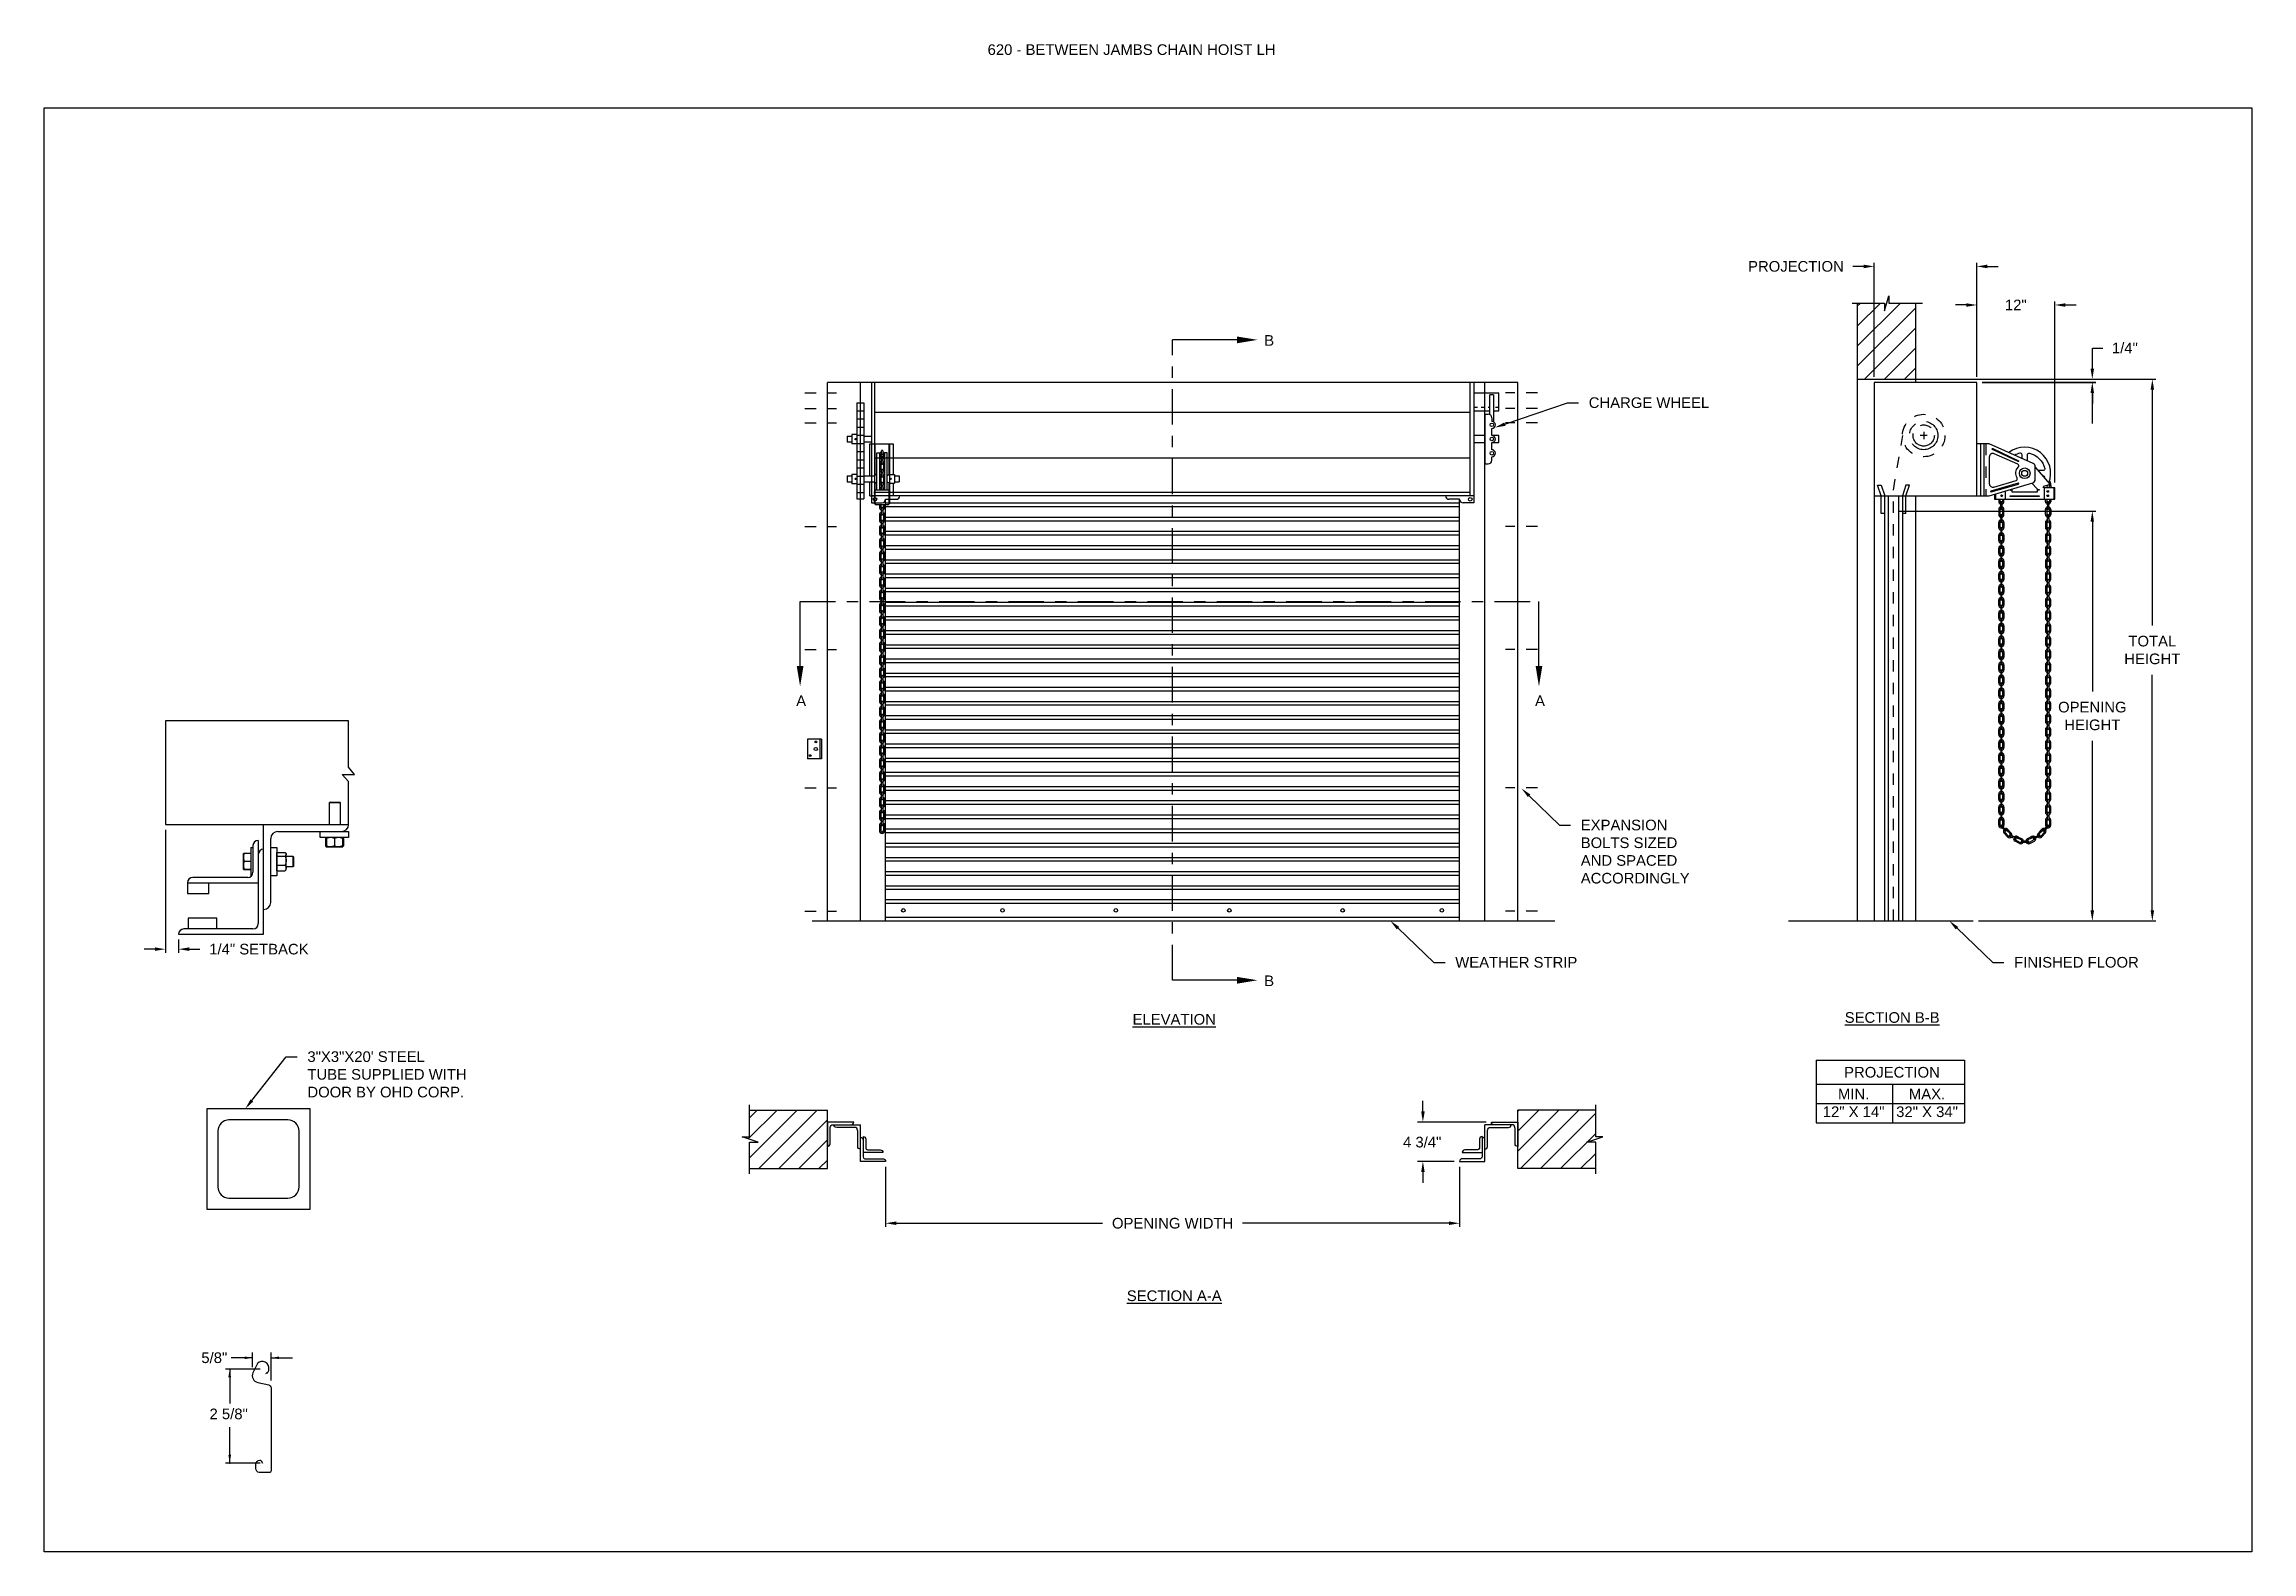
# Model space of a CAD drawing. Header units: inches. Extents: x 169.6 to 213.7, y 195.1 to 266.5.
# Drawn here: x 169.59 to 189.06, y 214.76 to 228.05 of the extents above; entities that cross this region are included whole.
import ezdxf
from ezdxf import colors
from ezdxf.entities.mleader import LeaderData, LeaderLine
from ezdxf.math import Vec2, Vec3

# ---------------------------------------------------------------- set-up
doc = ezdxf.new("R2010")
doc.units = ezdxf.units.IN
doc.header["$LTSCALE"] = 0.25
doc.header["$MEASUREMENT"] = 0
for name, pattern in [('CENTER', [2, 1.25, -0.25, 0.25, -0.25]), ('CENTER2', [1.125, 0.75, -0.125, 0.125, -0.125]), ('HIDDEN', [0.375, 0.25, -0.125]), ('HIDDEN2', [0.1875, 0.125, -0.0625])]:
    doc.linetypes.add(name, pattern=pattern)
for name, color, linetype in [('ANNOTATIONS', 1, 'Continuous'), ('CHAIN HOIST LH', 7, 'Continuous'), ('DETAILS', 4, 'Continuous'), ('SECTION CUTS', 6, 'CENTER')]:
    doc.layers.add(name, color=color, linetype=linetype)
doc.styles.add('ARIAL', font='arial.ttf', dxfattribs={"height": 0.09375})
doc.styles.get("Standard").update_dxf_attribs({"font": 'romans.shx'})
doc.dimstyles.new('ARIAL', dxfattribs={"dimtxt": 0.09375, "dimasz": 0.09375, "dimexe": 0.03125, "dimexo": 0.046875, "dimgap": 0.09, "dimtad": 0, "dimtih": 1, "dimtoh": 1, "dimdec": 4, "dimzin": 0, "dimdsep": 46, "dimlunit": 4, "dimtxsty": 'ARIAL', "dimcen": 0.09, "dimadec": 0, "dimazin": 0, "dimtfac": 1, "dimtdec": 4, "dimtix": 1, "dimtofl": 0, "dimtmove": 0, "dimatfit": 3, "dimfxl": 0.18, "dimfrac": 2, "dimtolj": 1, "dimtzin": 0, "dimarcsym": 0})
doc.dimstyles.new('STANDARD$0', dxfattribs={"dimtxt": 0.09375, "dimasz": 0.09375, "dimexe": 0.03125, "dimexo": 0.046875, "dimgap": 0.09, "dimtad": 0, "dimtih": 1, "dimtoh": 1, "dimdec": 4, "dimzin": 0, "dimdsep": 46, "dimtxsty": 'ARIAL', "dimcen": 0.09, "dimadec": 0, "dimazin": 0, "dimtfac": 1, "dimtdec": 4, "dimtofl": 0, "dimtmove": 0, "dimatfit": 1, "dimfxl": 1, "dimtolj": 1, "dimtzin": 0, "dimarcsym": 0})
pattern_1 = [(45, (-19.06376, -38.68773), (-0.08838835, 0.08838835), [])]

msp = doc.modelspace()

# ---------------------------------------------------------------- texts
at = {"layer": 'ANNOTATIONS', "style": 'ARIAL'}
msp.add_text('2 5/8"', height=0.09375, dxfattribs=at).set_placement((171.0474, 215.92807))
at = {"layer": 'ANNOTATIONS', "insert": (177.90932, 228.05267), "char_height": 0.09375, "width": 4.6220629, "attachment_point": 1, "line_spacing_factor": 0.86134, "style": 'ARIAL'}
msp.add_mtext('620 - BETWEEN JAMBS CHAIN HOIST LH', dxfattribs=at)
at = {"layer": 'ANNOTATIONS', "char_height": 0.09375, "attachment_point": 2, "style": 'ARIAL'}
for s, insert, width in [('{\\LELEVATION}', (179.55534, 219.50166), 3.0834986), ('{\\LSECTION B-B}', (185.88675, 219.51762), 1.3823677), ('{\\LSECTION A-A}', (179.55534, 217.06383), 1.3823677)]:
    msp.add_mtext(s, dxfattribs=dict(at, insert=insert, width=width))
for s, width, insert in [('MIN.\\P12" X 14" ', 0.6711642, (185.54675, 218.84271)), ('PROJECTION ', 1.7594917, (185.88487, 219.0347)), ('MAX.\\P32" X 34"', 0.6567117, (186.19418, 218.84271))]:
    msp.add_mtext_dynamic_manual_height_columns(s, width=width, gutter_width=1.36268, heights=[0], dxfattribs=dict(at, insert=insert))
at = {"layer": 'ANNOTATIONS', "insert": (171.08939, 216.46958), "char_height": 0.09375, "attachment_point": 5, "style": 'ARIAL'}
msp.add_mtext('\\A1;5/8"', dxfattribs=at)
at = {"layer": 'SECTION CUTS', "style": 'ARIAL'}
for s, p in [('B', (180.34864, 225.39463)), ('A', (176.22131, 222.21695)), ('A', (182.73726, 222.21695)), ('B', (180.34864, 219.74737))]:
    msp.add_text(s, height=0.09375, dxfattribs=at).set_placement(p)

# ---------------------------------------------------------------- blocks, each defined once
blk = doc.blocks.new('*D36')
at = {"layer": 'ANNOTATIONS', "color": 0, "lineweight": -2, "transparency": 16777216}
for p, q in [((170.659, 221.127), (170.659, 220.042)), ((170.565, 220.073), (170.472, 220.073)), ((170.774, 220.158), (170.774, 220.042)), ((170.868, 220.073), (170.962, 220.073))]:
    blk.add_line(p, q, dxfattribs=at)
at = {"layer": 'ANNOTATIONS', "color": 0, "transparency": 16777216}
for points in [[(170.565, 220.089), (170.565, 220.058), (170.659, 220.073)], [(170.868, 220.089), (170.868, 220.058), (170.774, 220.073)]]:
    blk.add_solid(points, dxfattribs=at)
at = {"layer": 'defpoints', "color": 0, "transparency": 16777216}
for p in [(170.659, 221.174), (170.774, 220.205), (170.774, 220.073)]:
    blk.add_point(p, dxfattribs=at)
at = {"layer": 'ANNOTATIONS', "color": 0, "transparency": 16777216, "insert": (171.483, 220.073), "char_height": 0.09375, "attachment_point": 5, "style": 'ARIAL'}
blk.add_mtext('\\A1;1/4" SETBACK', dxfattribs=at)
blk = doc.blocks.new('*D35')
at = {"layer": 'ANNOTATIONS', "color": 0, "lineweight": -2, "transparency": 16777216}
for p, q in [((187.652, 225.193), (187.652, 225.374)), ((187.652, 225.374), (187.745, 225.374)), ((186.142, 225.1), (187.683, 225.1)), ((186.68, 225.072), (187.683, 225.072)), ((187.652, 224.978), (187.652, 224.884))]:
    blk.add_line(p, q, dxfattribs=at)
at = {"layer": 'ANNOTATIONS', "color": 0, "transparency": 16777216}
for points in [[(187.636, 225.193), (187.667, 225.193), (187.652, 225.1)], [(187.636, 224.978), (187.667, 224.978), (187.652, 225.072)]]:
    blk.add_solid(points, dxfattribs=at)
at = {"layer": 'defpoints', "color": 0, "transparency": 16777216}
for p in [(186.095, 225.1), (187.652, 225.1), (186.634, 225.072)]:
    blk.add_point(p, dxfattribs=at)
at = {"layer": 'ANNOTATIONS', "color": 0, "transparency": 16777216, "insert": (187.939, 225.374), "char_height": 0.0938, "attachment_point": 5, "style": 'ARIAL'}
blk.add_mtext('\\A1;1/4"', dxfattribs=at)
blk = doc.blocks.new('*D30')
at = {"layer": 'ANNOTATIONS', "color": 0, "lineweight": -2, "transparency": 16777216}
for p, q in [((181.748, 218.642), (181.748, 218.735)), ((182.305, 218.548), (181.701, 218.548)), ((182.025, 218.202), (181.701, 218.202)), ((181.748, 218.108), (181.748, 218.014))]:
    blk.add_line(p, q, dxfattribs=at)
at = {"layer": 'ANNOTATIONS', "color": 0, "transparency": 16777216}
for points in [[(181.733, 218.642), (181.764, 218.642), (181.748, 218.548)], [(181.733, 218.108), (181.764, 218.108), (181.748, 218.202)]]:
    blk.add_solid(points, dxfattribs=at)
at = {"layer": 'defpoints', "color": 0, "transparency": 16777216}
for p in [(182.352, 218.548), (181.748, 218.202), (182.072, 218.202)]:
    blk.add_point(p, dxfattribs=at)
at = {"layer": 'ANNOTATIONS', "color": 0, "transparency": 16777216, "insert": (181.742, 218.371), "char_height": 0.0938, "attachment_point": 5, "style": 'ARIAL'}
blk.add_mtext('\\A1;4 3/4"', dxfattribs=at)
blk = doc.blocks.new('*D31')
at = {"layer": 'ANNOTATIONS', "color": 0, "lineweight": -2, "transparency": 16777216}
for p, q in [((177.009, 218.155), (177.009, 217.625)), ((182.072, 218.155), (182.072, 217.625)), ((177.103, 217.656), (178.924, 217.656)), ((181.978, 217.656), (180.157, 217.656))]:
    blk.add_line(p, q, dxfattribs=at)
at = {"layer": 'ANNOTATIONS', "color": 0, "transparency": 16777216}
for points in [[(177.103, 217.672), (177.103, 217.641), (177.009, 217.656)], [(181.978, 217.672), (181.978, 217.641), (182.072, 217.656)]]:
    blk.add_solid(points, dxfattribs=at)
at = {"layer": 'defpoints', "color": 0, "transparency": 16777216}
for p in [(177.009, 218.202), (182.072, 218.202), (182.072, 217.656)]:
    blk.add_point(p, dxfattribs=at)
at = {"layer": 'ANNOTATIONS', "color": 0, "transparency": 16777216, "insert": (179.541, 217.656), "char_height": 0.09375, "attachment_point": 5, "style": 'ARIAL'}
blk.add_mtext('\\A1;OPENING WIDTH', dxfattribs=at)
blk = doc.blocks.new('*D32')
at = {"layer": 'ANNOTATIONS', "color": 0, "lineweight": -2, "transparency": 16777216}
for p, q in [((185.634, 226.094), (185.54, 226.094)), ((185.727, 225.119), (185.727, 226.125)), ((186.634, 225.119), (186.634, 226.125)), ((186.727, 226.094), (186.821, 226.094))]:
    blk.add_line(p, q, dxfattribs=at)
at = {"layer": 'ANNOTATIONS', "color": 0, "transparency": 16777216}
for points in [[(185.634, 226.11), (185.634, 226.078), (185.727, 226.094)], [(186.727, 226.11), (186.727, 226.078), (186.634, 226.094)]]:
    blk.add_solid(points, dxfattribs=at)
at = {"layer": 'defpoints', "color": 0, "transparency": 16777216}
for p in [(186.634, 226.094), (185.727, 225.072), (186.634, 225.072)]:
    blk.add_point(p, dxfattribs=at)
at = {"layer": 'ANNOTATIONS', "color": 0, "transparency": 16777216, "insert": (185.038, 226.094), "char_height": 0.09375, "attachment_point": 5, "style": 'ARIAL'}
blk.add_mtext('\\A1;PROJECTION', dxfattribs=at)
blk = doc.blocks.new('*D33')
at = {"layer": 'ANNOTATIONS', "color": 0, "lineweight": -2, "transparency": 16777216}
for p, q in [((186.142, 225.1), (188.213, 225.1)), ((188.181, 225.006), (188.181, 222.928)), ((188.181, 220.415), (188.181, 222.493)), ((186.649, 220.322), (188.213, 220.322))]:
    blk.add_line(p, q, dxfattribs=at)
at = {"layer": 'ANNOTATIONS', "color": 0, "transparency": 16777216}
for points in [[(188.166, 225.006), (188.197, 225.006), (188.181, 225.1)], [(188.166, 220.415), (188.197, 220.415), (188.181, 220.322)]]:
    blk.add_solid(points, dxfattribs=at)
at = {"layer": 'defpoints', "color": 0, "transparency": 16777216}
for p in [(186.095, 225.1), (186.602, 220.322), (188.181, 220.322)]:
    blk.add_point(p, dxfattribs=at)
at = {"layer": 'ANNOTATIONS', "color": 0, "transparency": 16777216, "insert": (188.181, 222.711), "char_height": 0.0938, "attachment_point": 5, "style": 'ARIAL'}
blk.add_mtext('\\A1;TOTAL \\PHEIGHT', dxfattribs=at)
blk = doc.blocks.new('*D34')
at = {"layer": 'ANNOTATIONS', "color": 0, "lineweight": -2, "transparency": 16777216}
for p, q in [((185.945, 223.936), (187.683, 223.936)), ((187.652, 223.842), (187.652, 222.346)), ((187.652, 220.415), (187.652, 221.911)), ((186.649, 220.322), (187.683, 220.322))]:
    blk.add_line(p, q, dxfattribs=at)
at = {"layer": 'ANNOTATIONS', "color": 0, "transparency": 16777216}
for points in [[(187.636, 223.842), (187.667, 223.842), (187.652, 223.936)], [(187.636, 220.415), (187.667, 220.415), (187.652, 220.322)]]:
    blk.add_solid(points, dxfattribs=at)
at = {"layer": 'defpoints', "color": 0, "transparency": 16777216}
for p in [(185.898, 223.936), (187.652, 223.936), (186.602, 220.322)]:
    blk.add_point(p, dxfattribs=at)
at = {"layer": 'ANNOTATIONS', "color": 0, "transparency": 16777216, "insert": (187.652, 222.129), "char_height": 0.09375, "attachment_point": 5, "style": 'ARIAL'}
blk.add_mtext('\\A1;OPENING\\PHEIGHT', dxfattribs=at)
blk = doc.blocks.new('*D59')
at = {"layer": 'ANNOTATIONS', "color": 0, "lineweight": -2, "transparency": 16777216}
for p, q in [((186.54, 225.754), (186.446, 225.754)), ((186.634, 225.669), (186.634, 225.785)), ((187.321, 224.188), (187.321, 225.785)), ((187.415, 225.754), (187.509, 225.754))]:
    blk.add_line(p, q, dxfattribs=at)
at = {"layer": 'ANNOTATIONS', "color": 0, "transparency": 16777216}
for points in [[(186.54, 225.769), (186.54, 225.738), (186.634, 225.754)], [(187.415, 225.769), (187.415, 225.738), (187.321, 225.754)]]:
    blk.add_solid(points, dxfattribs=at)
at = {"layer": 'defpoints', "color": 0, "transparency": 16777216}
for p in [(187.321, 225.754), (186.634, 225.622), (187.321, 224.141)]:
    blk.add_point(p, dxfattribs=at)
at = {"layer": 'ANNOTATIONS', "color": 0, "transparency": 16777216, "insert": (186.977, 225.754), "char_height": 0.0938, "attachment_point": 5, "style": 'ARIAL'}
blk.add_mtext('\\A1;12"', dxfattribs=at)

# ---------------------------------------------------------------- dimensions: what is measured, and where the dimension line sits
at = {"layer": 'ANNOTATIONS'}
dim = msp.add_linear_dim(base=(186.63358, 226.09397), p1=(185.72733, 225.07165), p2=(186.63358, 225.07165), text='PROJECTION', dimstyle='STANDARD$0', dxfattribs=at)
dim.commit()
dim.dimension.update_dxf_attribs({"geometry": '*D32', "text_midpoint": (185.03822, 226.09397), "dimtype": 160})
for base, p1, p2, text, picture, middle in [((187.32108, 225.75358), (186.63358, 225.62187), (187.32108, 224.14135), '12"', '*D59', (186.97733, 225.75358)), ((182.07186, 217.65629), (177.00936, 218.20197), (182.07186, 218.20197), 'OPENING WIDTH', '*D31', (179.54061, 217.65629))]:
    dim = msp.add_linear_dim(base=base, p1=p1, p2=p2, text=text, dimstyle='STANDARD$0', dxfattribs=at)
    dim.commit()
    dim.dimension.update_dxf_attribs({"geometry": picture, "text_midpoint": middle})
dim = msp.add_linear_dim(base=(187.65162, 225.09963), p1=(186.63358, 225.07165), p2=(186.09507, 225.09963), angle=90, text='1/4"', dimstyle='ARIAL', dxfattribs=at)
dim.commit()
dim.dimension.update_dxf_attribs({"geometry": '*D35', "text_midpoint": (187.93945, 225.37419), "dimtype": 160})
for base, p1, p2, text, picture, middle in [((188.1815, 220.32165), (186.09507, 225.09963), (186.60233, 220.32165), 'TOTAL \\PHEIGHT', '*D33', (188.1815, 222.71064)), ((187.65162, 223.93595), (186.60233, 220.32165), (185.89786, 223.93595), 'OPENING\\PHEIGHT', '*D34', (187.65162, 222.1288))]:
    dim = msp.add_linear_dim(base=base, p1=p1, p2=p2, angle=90, text=text, dimstyle='STANDARD$0', dxfattribs=at)
    dim.commit()
    dim.dimension.update_dxf_attribs({"geometry": picture, "text_midpoint": middle})
dim = msp.add_linear_dim(base=(170.77434, 220.07329), p1=(170.65901, 221.17353), p2=(170.77434, 220.20478), text='1/4" SETBACK', dimstyle='STANDARD$0', override={"dimarcsym": 1}, dxfattribs=at)
dim.commit()
dim.dimension.update_dxf_attribs({"geometry": '*D36', "text_midpoint": (171.48273, 220.07329), "dimtype": 160})
dim = msp.add_linear_dim(base=(181.74821, 218.20197), p1=(182.35222, 218.54796), p2=(182.07186, 218.20197), angle=90, text='4 3/4"', dimstyle='STANDARD$0', override={"dimtxt": 0.09375, "dimasz": 0.09375, "dimexe": 0.046875, "dimgap": 0.0625, "dimlunit": 4, "dimtxsty": 'ARIAL', "dimcen": 0.089844, "dimtmove": 2, "dimfxl": 0.18, "dimfrac": 2}, dxfattribs=at)
dim.commit()
dim.dimension.update_dxf_attribs({"geometry": '*D30', "text_midpoint": (181.74207, 218.37099), "dimtype": 160})

# ---------------------------------------------------------------- hatches: boundary and pattern name
at = {"layer": 'CHAIN HOIST LH', "linetype": 'Continuous'}
h = msp.add_hatch(dxfattribs=at)
h.set_pattern_fill('ANSI31', color=256, style=0)
h.set_pattern_definition([(45, (-19.06376, -39.17975), (-0.088388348, 0.088388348), [])])
h.paths.add_polyline_path([(186.09507, 226.36676), (186.09507, 225.77104), (185.85858, 225.77104), (185.85858, 225.8357), (185.82016, 225.70234), (185.82016, 225.77104), (185.57945, 225.77104), (185.57945, 226.55105)])
h.paths.add_polyline_path([(185.57945, 226.55105), (185.57945, 225.09963), (186.09507, 225.09963), (186.09507, 226.35299), (186.09507, 226.36676)])
at = {"layer": 'CHAIN HOIST LH'}
h = msp.add_hatch(dxfattribs=at)
h.set_pattern_fill('ANSI31', color=256, style=0)
h.set_pattern_definition(pattern_1)
h.paths.add_polyline_path([(176.49639, 218.65474), (175.80889, 218.65474), (175.80889, 218.41754), (175.74478, 218.41754), (175.88685, 218.37063), (175.80889, 218.37063), (175.80889, 218.13911), (176.49639, 218.13911), (176.49639, 218.30162)])
h = msp.add_hatch(dxfattribs=at)
h.set_pattern_fill('ANSI31', color=256, style=0)
h.set_pattern_definition(pattern_1)
h.paths.add_polyline_path([(183.33644, 218.41754), (183.27233, 218.41754), (183.27233, 218.65474), (182.58483, 218.65474), (182.58483, 218.13911), (182.60301, 218.13911), (183.27233, 218.13911), (183.27233, 218.37063), (183.19437, 218.37063)])

# ---------------------------------------------------------------- linework, layer by layer
at = {"layer": 'ANNOTATIONS'}
for p, q in [((186.10258, 225.09963), (188.17142, 225.09963)), ((186.68045, 225.07165), (187.68287, 225.07165)), ((187.65162, 224.9779), (187.65162, 224.70952)), ((185.21618, 219.09413), (185.21618, 218.54276)), ((185.21618, 219.09413), (186.52395, 219.09413)), ((186.52395, 219.09413), (186.52395, 218.54276)), ((185.21618, 218.88266), (186.52395, 218.88266)), ((185.88903, 218.88266), (185.88903, 218.54276)), ((185.21618, 218.71271), (186.52395, 218.71271)), ((185.21618, 218.54276), (186.52395, 218.54276)), ((171.42624, 216.38783), (171.42624, 216.51645)), ((171.59076, 216.26947), (171.59076, 216.51645)), ((171.49457, 216.36915), (171.18677, 216.36915)), ((171.22525, 216.36915), (171.22525, 216.06758)), ((171.42624, 216.46958), (171.23874, 216.46958)), ((171.59076, 216.46958), (171.77826, 216.46958)), ((171.22525, 215.54193), (171.22525, 215.85662)), ((171.49457, 215.54193), (171.18677, 215.54193))]:
    msp.add_line(p, q, dxfattribs=at)
for p in [(171.55494, 216.33763), (171.22525, 215.61643), (171.22525, 215.54193)]:
    msp.add_point(p, dxfattribs=at)
for points in [[(187.636, 224.9779), (187.66725, 224.9779), (187.65162, 225.07165)], [(171.23697, 216.29882), (171.21352, 216.29882), (171.22525, 216.36915)], [(171.35592, 216.45786), (171.35592, 216.4813), (171.42624, 216.46958)], [(171.66108, 216.4813), (171.66108, 216.45786), (171.59076, 216.46958)], [(171.23697, 215.61225), (171.21352, 215.61225), (171.22525, 215.54193)]]:
    msp.add_solid(points, dxfattribs=at)
at = {"layer": 'CHAIN HOIST LH', "linetype": 'Continuous'}
for p, q in [((185.53306, 225.77104), (185.82016, 225.77104)), ((185.57945, 225.77104), (185.57945, 220.32165)), ((185.82016, 225.70234), (185.85858, 225.8357)), ((185.82016, 225.77104), (185.82016, 225.70234)), ((185.85858, 225.8357), (185.85858, 225.77104)), ((185.85858, 225.77104), (186.15377, 225.77104)), ((186.09507, 225.07165), (186.09507, 225.77104)), ((185.57945, 225.09963), (186.09507, 225.09963)), ((176.49639, 220.32165), (176.49639, 225.07165)), ((176.78723, 220.32165), (176.78723, 225.07165)), ((182.19956, 224.9779), (182.41831, 224.9779)), ((182.29399, 220.32165), (182.29399, 225.07165)), ((182.33909, 224.78682), (182.33909, 224.96023)), ((182.37034, 224.96023), (182.33909, 224.96023)), ((182.37034, 224.96023), (182.37034, 224.72432)), ((182.41831, 224.82165), (182.41831, 224.9779)), ((182.58483, 220.32165), (182.58483, 225.07165)), ((185.72733, 225.07165), (185.72733, 220.32165)), ((186.63358, 225.07165), (185.72733, 225.07165)), ((186.63358, 224.07165), (186.63358, 225.07165)), ((182.16561, 224.80538), (176.91561, 224.80538)), ((182.19956, 224.8529), (182.23081, 224.8529)), ((182.19956, 224.82165), (182.33909, 224.82165)), ((182.26206, 224.8529), (182.29331, 224.8529)), ((182.29331, 224.7904), (182.29331, 224.3529)), ((182.29331, 224.7904), (182.32456, 224.7904)), ((182.32456, 224.8529), (182.33909, 224.8529)), ((182.35581, 224.75915), (182.35581, 224.7279)), ((182.37034, 224.82165), (182.41831, 224.82165)), ((182.38706, 224.8529), (182.41831, 224.8529)), ((176.87144, 224.53004), (177.07547, 224.53004)), ((182.29331, 224.6029), (182.19956, 224.6029)), ((182.19956, 224.5404), (182.29331, 224.5404)), ((182.35581, 224.6029), (182.35581, 224.6654)), ((182.41831, 224.6029), (182.35581, 224.6029)), ((182.35581, 224.5404), (182.41831, 224.5404)), ((182.35581, 224.4779), (182.35581, 224.5404)), ((182.41831, 224.5404), (182.41831, 224.6029)), ((186.66483, 224.53004), (186.66483, 224.07165)), ((186.69608, 224.53004), (186.69608, 224.07165)), ((182.16561, 224.40372), (176.91561, 224.40372)), ((182.29331, 224.3529), (182.32456, 224.3529)), ((182.35581, 224.38415), (182.35581, 224.4154)), ((176.91561, 224.1029), (182.16561, 224.1029)), ((185.78983, 224.07165), (185.75858, 224.1654)), ((185.75858, 224.1654), (185.78983, 224.1654)), ((185.78983, 224.1654), (185.82108, 224.07165)), ((186.00858, 224.1654), (185.97733, 224.07165)), ((186.00858, 224.07165), (186.03983, 224.1654)), ((186.03983, 224.1654), (186.00858, 224.1654)), ((186.88358, 224.11313), (186.88358, 224.0404)), ((186.94608, 224.12044), (186.93045, 224.12044)), ((187.21693, 224.24616), (187.21751, 224.24616)), ((187.22733, 224.14135), (187.22733, 224.0404)), ((187.31327, 224.14135), (187.31327, 224.0404)), ((176.87144, 224.07165), (176.91233, 224.07165)), ((177.00936, 220.32165), (177.00936, 224.0404)), ((177.07547, 224.07165), (177.04422, 224.07165)), ((182.07186, 220.32165), (182.07186, 224.0404)), ((185.72733, 224.07165), (186.74295, 224.07165)), ((185.78983, 223.9154), (185.78983, 224.07165)), ((185.82108, 223.9154), (185.78983, 223.9154)), ((185.82108, 220.32165), (185.82108, 224.07165)), ((185.85233, 224.07165), (185.85233, 220.32165)), ((185.94608, 220.32165), (185.94608, 224.07165)), ((185.97733, 224.07165), (185.97733, 220.32165)), ((186.00858, 223.9154), (185.97733, 223.9154)), ((186.00858, 223.9154), (186.00858, 224.07165)), ((186.09507, 220.32165), (186.09507, 224.07165)), ((186.79764, 224.08778), (186.79764, 224.0404)), ((176.31963, 221.92433), (176.31963, 221.75246)), ((176.44463, 221.92433), (176.31963, 221.92433)), ((176.429, 221.92433), (176.429, 221.75246)), ((176.44463, 221.92433), (176.44463, 221.75246)), ((176.44463, 221.75246), (176.31963, 221.75246)), ((184.9711, 220.32165), (186.60233, 220.32165)), ((175.80889, 218.41754), (175.80889, 218.70161)), ((183.27233, 218.41754), (183.27233, 218.70161)), ((176.78723, 218.20197), (176.78723, 218.52445)), ((182.29399, 218.20197), (182.29399, 218.52445)), ((182.5457, 218.52445), (182.29399, 218.52445)), ((175.88685, 218.37063), (175.74478, 218.41754)), ((175.74478, 218.41754), (175.80889, 218.41754)), ((175.80889, 218.09224), (175.80889, 218.37063)), ((175.80889, 218.37063), (175.88685, 218.37063)), ((183.19437, 218.37063), (183.33644, 218.41754)), ((183.27233, 218.37063), (183.19437, 218.37063)), ((183.33644, 218.41754), (183.27233, 218.41754)), ((183.27233, 218.09224), (183.27233, 218.37063))]:
    msp.add_line(p, q, dxfattribs=at)
at = {"layer": 'CHAIN HOIST LH', "linetype": 'CENTER2', "ltscale": 0.5}
for p, q in [((176.29602, 224.9779), (176.57762, 224.9779)), ((182.75804, 224.9779), (182.47644, 224.9779)), ((176.29602, 224.84231), (176.57762, 224.84231)), ((176.29602, 224.71614), (176.57762, 224.71614)), ((182.75804, 224.84231), (182.47644, 224.84231)), ((182.75804, 224.71614), (182.47644, 224.71614)), ((176.29602, 223.79944), (176.57762, 223.79944)), ((182.75804, 223.79944), (182.47644, 223.79944)), ((176.29602, 222.71542), (176.57762, 222.71542)), ((182.75804, 222.71542), (182.47644, 222.71542)), ((176.29602, 221.49667), (176.57762, 221.49667)), ((182.75804, 221.49667), (182.47644, 221.49667)), ((176.29602, 220.40913), (176.57762, 220.40913)), ((182.75804, 220.40913), (182.47644, 220.40913))]:
    msp.add_line(p, q, dxfattribs=at)
at = {"layer": 'CHAIN HOIST LH'}
for p, q in [((182.58483, 225.07165), (176.49639, 225.07165)), ((176.75667, 224.89213), (176.75667, 224.04408)), ((176.75667, 224.89213), (176.81886, 224.89213)), ((176.81886, 224.89213), (176.81886, 224.04408)), ((176.88436, 225.07165), (176.88436, 224.00915)), ((176.91561, 224.07165), (176.91561, 225.07165)), ((182.16561, 224.07165), (182.16561, 225.07165)), ((182.19686, 225.07165), (182.19686, 224.00915)), ((176.75667, 224.82052), (176.81886, 224.82052)), ((176.75667, 224.74852), (176.81886, 224.74852)), ((176.67061, 224.5976), (176.71296, 224.5976)), ((176.67061, 224.5976), (176.67061, 224.5457)), ((176.67061, 224.5457), (176.71296, 224.5457)), ((176.71296, 224.61096), (176.71296, 224.52812)), ((176.75667, 224.61096), (176.71296, 224.61096)), ((176.75667, 224.52812), (176.71296, 224.52812)), ((176.75667, 224.67652), (176.81886, 224.67652)), ((176.75667, 224.60452), (176.81886, 224.60452)), ((176.75667, 224.53252), (176.81886, 224.53252)), ((176.81886, 224.5976), (176.88706, 224.5976)), ((176.81886, 224.5457), (176.88706, 224.5457)), ((176.87144, 224.24691), (176.87144, 224.53004)), ((176.91233, 224.53004), (176.91233, 223.99919)), ((176.91679, 224.26356), (176.91679, 224.53004)), ((177.03976, 224.26356), (177.03976, 224.53004)), ((177.04422, 224.53004), (177.04422, 223.99919)), ((177.07547, 224.53004), (177.07547, 224.26027)), ((176.75667, 224.46052), (176.81886, 224.46052)), ((176.75667, 224.38852), (176.81886, 224.38852)), ((176.75667, 224.31652), (176.81886, 224.31652)), ((176.96645, 224.42539), (176.95535, 224.42539)), ((176.96645, 224.42449), (176.95535, 224.42449)), ((176.96645, 224.33244), (176.95535, 224.33244)), ((176.96645, 224.33154), (176.95535, 224.33154)), ((176.96645, 224.43421), (176.96645, 224.41797)), ((176.96645, 224.35027), (176.96645, 224.33244)), ((176.96645, 224.33154), (176.96645, 224.30385)), ((176.97272, 224.43798), (176.97272, 224.46773)), ((176.97272, 224.38625), (176.97272, 224.41264)), ((176.98382, 224.38625), (176.97272, 224.38625)), ((176.97272, 224.3556), (176.97272, 224.38535)), ((176.98382, 224.38535), (176.97272, 224.38535)), ((176.97272, 224.24148), (176.97272, 224.29851)), ((176.98382, 224.46773), (176.98382, 224.43798)), ((176.98382, 224.41264), (176.98382, 224.38625)), ((176.98382, 224.38535), (176.98382, 224.3556)), ((176.98382, 224.29851), (176.98382, 224.24148)), ((176.9901, 224.43421), (176.9901, 224.41797)), ((176.9901, 224.35027), (176.9901, 224.30385)), ((176.67061, 224.24691), (176.71296, 224.24691)), ((176.67061, 224.24691), (176.67061, 224.19501)), ((176.67061, 224.19501), (176.71296, 224.19501)), ((176.71296, 224.26027), (176.71296, 224.17743)), ((176.75667, 224.26027), (176.71296, 224.26027)), ((176.75667, 224.17743), (176.71296, 224.17743)), ((176.75667, 224.24452), (176.81886, 224.24452)), ((176.75667, 224.17252), (176.81886, 224.17252)), ((176.75667, 224.10052), (176.81886, 224.10052)), ((176.81886, 224.24691), (176.91233, 224.24691)), ((176.81886, 224.19501), (176.91233, 224.19501)), ((176.87144, 224.07165), (176.87144, 224.19501)), ((176.91679, 223.99919), (176.91679, 224.17836)), ((176.91679, 224.12397), (177.03976, 224.12397)), ((176.92654, 224.25381), (176.93343, 224.25381)), ((176.92654, 224.18811), (176.93343, 224.18811)), ((176.96645, 224.21832), (176.95535, 224.21832)), ((176.96645, 224.21742), (176.95535, 224.21742)), ((176.96645, 224.23615), (176.96645, 224.21832)), ((176.96645, 224.21742), (176.96645, 224.18972)), ((176.98382, 224.27452), (176.97272, 224.27452)), ((176.98382, 224.27362), (176.97272, 224.27362)), ((176.97272, 224.15801), (176.97272, 224.18439)), ((176.98382, 224.15801), (176.97272, 224.15801)), ((176.97272, 224.12735), (176.97272, 224.15711)), ((176.98382, 224.15711), (176.97272, 224.15711)), ((176.98382, 224.18439), (176.98382, 224.15801)), ((176.98382, 224.15711), (176.98382, 224.12735)), ((176.9901, 224.23615), (176.9901, 224.18972)), ((177.03001, 224.25381), (177.02312, 224.25381)), ((177.03001, 224.18811), (177.02312, 224.18811)), ((177.03976, 223.99919), (177.03976, 224.17836)), ((177.04422, 224.26027), (177.08792, 224.26027)), ((177.04422, 224.18165), (177.08792, 224.18165)), ((177.07547, 224.18165), (177.07547, 224.07165)), ((177.08792, 224.26027), (177.08792, 224.18165)), ((177.08792, 224.24691), (177.13028, 224.24691)), ((177.08792, 224.19501), (177.13028, 224.19501)), ((177.13028, 224.24691), (177.13028, 224.19501)), ((186.94608, 224.12825), (186.93485, 224.12825)), ((187.24991, 224.14828), (187.24991, 224.14135)), ((187.27355, 224.17956), (187.27355, 224.17912)), ((176.75667, 224.04408), (176.81886, 224.04408)), ((182.19686, 224.07165), (176.88436, 224.07165)), ((176.88436, 224.00915), (176.97811, 224.00915)), ((176.91233, 223.99919), (176.91679, 223.99919)), ((177.03001, 223.99176), (176.92654, 223.99176)), ((176.95535, 223.99176), (176.95535, 223.97038)), ((176.96645, 223.99176), (176.96645, 223.97038)), ((176.97272, 223.93867), (176.97272, 223.96505)), ((176.98382, 223.93867), (176.97272, 223.93867)), ((176.98382, 223.93777), (176.97272, 223.93777)), ((176.97272, 223.90801), (176.97272, 223.93777)), ((176.98382, 223.96505), (176.98382, 223.93867)), ((176.98382, 223.93777), (176.98382, 223.90801)), ((176.9901, 223.99176), (176.9901, 223.97038)), ((177.0012, 223.97038), (177.0012, 223.99176)), ((177.00936, 224.0404), (177.10311, 224.0404)), ((177.00936, 224.00915), (177.00936, 224.0404)), ((177.00936, 224.00797), (182.07186, 224.00797)), ((177.00936, 223.97672), (182.07186, 223.97672)), ((177.04422, 223.99919), (177.03976, 223.99919)), ((182.07186, 224.0404), (181.97811, 224.0404)), ((182.07186, 224.00915), (182.07186, 224.0404)), ((182.19686, 224.00915), (182.10311, 224.00915)), ((186.82626, 224.0404), (186.82626, 224.01902)), ((186.82626, 223.95132), (186.82626, 223.93349)), ((186.83736, 223.93349), (186.82626, 223.93349)), ((186.82626, 223.93259), (186.82626, 223.9049)), ((186.83736, 223.93259), (186.82626, 223.93259)), ((186.83736, 224.0404), (186.83736, 224.01902)), ((186.83736, 223.95132), (186.83736, 223.93349)), ((186.83736, 223.93259), (186.83736, 223.9049)), ((186.84363, 223.9873), (186.84363, 224.01369)), ((186.85473, 223.9873), (186.84363, 223.9873)), ((186.85473, 223.9864), (186.84363, 223.9864)), ((186.84363, 223.95665), (186.84363, 223.9864)), ((186.85473, 224.01369), (186.85473, 223.9873)), ((186.85473, 223.9864), (186.85473, 223.95665)), ((186.861, 224.0404), (186.861, 224.01902)), ((186.861, 223.95132), (186.861, 223.9049)), ((186.8721, 224.01902), (186.8721, 224.0404)), ((186.8721, 223.9049), (186.8721, 223.95132)), ((187.23881, 224.01902), (187.23881, 224.0404)), ((187.23881, 223.9049), (187.23881, 223.95132)), ((187.24991, 224.0404), (187.24991, 224.01902)), ((187.24991, 223.95132), (187.24991, 223.9049)), ((187.25618, 224.01369), (187.25618, 223.9873)), ((187.25618, 223.9873), (187.26728, 223.9873)), ((187.25618, 223.9864), (187.25618, 223.95665)), ((187.25618, 223.9864), (187.26728, 223.9864)), ((187.26728, 223.9873), (187.26728, 224.01369)), ((187.26728, 223.95665), (187.26728, 223.9864)), ((187.27355, 224.0404), (187.27355, 224.01902)), ((187.27355, 223.95132), (187.27355, 223.93349)), ((187.27355, 223.93349), (187.28465, 223.93349)), ((187.27355, 223.93259), (187.28465, 223.93259)), ((187.27355, 223.93259), (187.27355, 223.9049)), ((187.28465, 224.0404), (187.28465, 224.01902)), ((187.28465, 223.95132), (187.28465, 223.93349)), ((187.28465, 223.93259), (187.28465, 223.9049)), ((176.95535, 223.90268), (176.95535, 223.88486)), ((176.96645, 223.88486), (176.95535, 223.88486)), ((176.95535, 223.88396), (176.95535, 223.85626)), ((176.96645, 223.88396), (176.95535, 223.88396)), ((176.95535, 223.78856), (176.95535, 223.77073)), ((176.96645, 223.77073), (176.95535, 223.77073)), ((176.95535, 223.76983), (176.95535, 223.74214)), ((176.96645, 223.76983), (176.95535, 223.76983)), ((176.96645, 223.90268), (176.96645, 223.88486)), ((176.96645, 223.88396), (176.96645, 223.85626)), ((176.96645, 223.78856), (176.96645, 223.77073)), ((176.96645, 223.76983), (176.96645, 223.74214)), ((176.97272, 223.82455), (176.97272, 223.85093)), ((176.98382, 223.82455), (176.97272, 223.82455)), ((176.98382, 223.82365), (176.97272, 223.82365)), ((176.97272, 223.79389), (176.97272, 223.82365)), ((176.97272, 223.71042), (176.97272, 223.73681)), ((176.98382, 223.71042), (176.97272, 223.71042)), ((176.97272, 223.67977), (176.97272, 223.70952)), ((176.98382, 223.70952), (176.97272, 223.70952)), ((176.98382, 223.85093), (176.98382, 223.82455)), ((176.98382, 223.82365), (176.98382, 223.79389)), ((176.98382, 223.73681), (176.98382, 223.71042)), ((176.98382, 223.70952), (176.98382, 223.67977)), ((176.9901, 223.90268), (176.9901, 223.85626)), ((176.9901, 223.78856), (176.9901, 223.74214)), ((177.0012, 223.85626), (177.0012, 223.90268)), ((177.0012, 223.74214), (177.0012, 223.78856)), ((177.00936, 223.88297), (182.07186, 223.88297)), ((177.00936, 223.85172), (182.07186, 223.85172)), ((177.00936, 223.75797), (182.07186, 223.75797)), ((177.00936, 223.72672), (182.07186, 223.72672)), ((186.82626, 223.79077), (186.82626, 223.8372)), ((186.82626, 223.67665), (186.82626, 223.72307)), ((186.83736, 223.8372), (186.83736, 223.79077)), ((186.83736, 223.72307), (186.83736, 223.67665)), ((186.84363, 223.87318), (186.84363, 223.89957)), ((186.84363, 223.87318), (186.85473, 223.87318)), ((186.84363, 223.87228), (186.85473, 223.87228)), ((186.84363, 223.87228), (186.84363, 223.84253)), ((186.84363, 223.78544), (186.84363, 223.75906)), ((186.84363, 223.75906), (186.85473, 223.75906)), ((186.84363, 223.75816), (186.85473, 223.75816)), ((186.84363, 223.75816), (186.84363, 223.72841)), ((186.85473, 223.89957), (186.85473, 223.87318)), ((186.85473, 223.84253), (186.85473, 223.87228)), ((186.85473, 223.75906), (186.85473, 223.78544)), ((186.85473, 223.72841), (186.85473, 223.75816)), ((186.861, 223.8372), (186.861, 223.81937)), ((186.861, 223.81937), (186.8721, 223.81937)), ((186.861, 223.81847), (186.861, 223.79077)), ((186.861, 223.81847), (186.8721, 223.81847)), ((186.861, 223.72307), (186.861, 223.70525)), ((186.8721, 223.8372), (186.8721, 223.81937)), ((186.8721, 223.81847), (186.8721, 223.79077)), ((186.8721, 223.72307), (186.8721, 223.70525)), ((187.23881, 223.8372), (187.23881, 223.81937)), ((187.24991, 223.81937), (187.23881, 223.81937)), ((187.23881, 223.81847), (187.23881, 223.79077)), ((187.24991, 223.81847), (187.23881, 223.81847)), ((187.23881, 223.72307), (187.23881, 223.70525)), ((187.24991, 223.8372), (187.24991, 223.81937)), ((187.24991, 223.81847), (187.24991, 223.79077)), ((187.24991, 223.72307), (187.24991, 223.70525)), ((187.25618, 223.89957), (187.25618, 223.87318)), ((187.26728, 223.87318), (187.25618, 223.87318)), ((187.25618, 223.84253), (187.25618, 223.87228)), ((187.26728, 223.87228), (187.25618, 223.87228)), ((187.25618, 223.75906), (187.25618, 223.78544)), ((187.26728, 223.75906), (187.25618, 223.75906)), ((187.26728, 223.75816), (187.25618, 223.75816)), ((187.25618, 223.72841), (187.25618, 223.75816)), ((187.26728, 223.87318), (187.26728, 223.89957)), ((187.26728, 223.87228), (187.26728, 223.84253)), ((187.26728, 223.78544), (187.26728, 223.75906)), ((187.26728, 223.75816), (187.26728, 223.72841)), ((187.27355, 223.8372), (187.27355, 223.79077)), ((187.27355, 223.72307), (187.27355, 223.67665)), ((187.28465, 223.79077), (187.28465, 223.8372)), ((187.28465, 223.67665), (187.28465, 223.72307)), ((176.95535, 223.67444), (176.95535, 223.65661)), ((176.96645, 223.65661), (176.95535, 223.65661)), ((176.95535, 223.65571), (176.95535, 223.62802)), ((176.96645, 223.65571), (176.95535, 223.65571)), ((176.95535, 223.56032), (176.95535, 223.54249)), ((176.96645, 223.54249), (176.95535, 223.54249)), ((176.96645, 223.54159), (176.95535, 223.54159)), ((176.95535, 223.54159), (176.95535, 223.51389)), ((176.96645, 223.67444), (176.96645, 223.65661)), ((176.96645, 223.65571), (176.96645, 223.62802)), ((176.96645, 223.56032), (176.96645, 223.54249)), ((176.96645, 223.54159), (176.96645, 223.51389)), ((176.97272, 223.5963), (176.97272, 223.62269)), ((176.98382, 223.5963), (176.97272, 223.5963)), ((176.98382, 223.5954), (176.97272, 223.5954)), ((176.97272, 223.56565), (176.97272, 223.5954)), ((176.98382, 223.62269), (176.98382, 223.5963)), ((176.98382, 223.5954), (176.98382, 223.56565)), ((176.9901, 223.67444), (176.9901, 223.62802)), ((176.9901, 223.56032), (176.9901, 223.51389)), ((177.0012, 223.62802), (177.0012, 223.67444)), ((177.0012, 223.51389), (177.0012, 223.56032)), ((177.00936, 223.63297), (182.07186, 223.63297)), ((177.00936, 223.60172), (182.07186, 223.60172)), ((186.82626, 223.56253), (186.82626, 223.60895)), ((186.83736, 223.60895), (186.83736, 223.56253)), ((186.84363, 223.67132), (186.84363, 223.64494)), ((186.84363, 223.64494), (186.85473, 223.64494)), ((186.84363, 223.64404), (186.85473, 223.64404)), ((186.84363, 223.64404), (186.84363, 223.61428)), ((186.84363, 223.5572), (186.84363, 223.53082)), ((186.84363, 223.53082), (186.85473, 223.53082)), ((186.84363, 223.52992), (186.84363, 223.50016)), ((186.84363, 223.52992), (186.85473, 223.52992)), ((186.85473, 223.64494), (186.85473, 223.67132)), ((186.85473, 223.61428), (186.85473, 223.64404)), ((186.85473, 223.53082), (186.85473, 223.5572)), ((186.85473, 223.50016), (186.85473, 223.52992)), ((186.861, 223.70525), (186.8721, 223.70525)), ((186.861, 223.70435), (186.861, 223.67665)), ((186.861, 223.70435), (186.8721, 223.70435)), ((186.861, 223.60895), (186.861, 223.59113)), ((186.861, 223.59113), (186.8721, 223.59113)), ((186.861, 223.59023), (186.8721, 223.59023)), ((186.861, 223.59023), (186.861, 223.56253)), ((186.8721, 223.70435), (186.8721, 223.67665)), ((186.8721, 223.60895), (186.8721, 223.59113)), ((186.8721, 223.59023), (186.8721, 223.56253)), ((187.24991, 223.70525), (187.23881, 223.70525)), ((187.24991, 223.70435), (187.23881, 223.70435)), ((187.23881, 223.70435), (187.23881, 223.67665)), ((187.23881, 223.60895), (187.23881, 223.59113)), ((187.24991, 223.59113), (187.23881, 223.59113)), ((187.24991, 223.59023), (187.23881, 223.59023)), ((187.23881, 223.59023), (187.23881, 223.56253)), ((187.24991, 223.70435), (187.24991, 223.67665)), ((187.24991, 223.60895), (187.24991, 223.59113)), ((187.24991, 223.59023), (187.24991, 223.56253)), ((187.25618, 223.64494), (187.25618, 223.67132)), ((187.26728, 223.64494), (187.25618, 223.64494)), ((187.25618, 223.61428), (187.25618, 223.64404)), ((187.26728, 223.64404), (187.25618, 223.64404)), ((187.25618, 223.53082), (187.25618, 223.5572)), ((187.26728, 223.53082), (187.25618, 223.53082)), ((187.26728, 223.52992), (187.25618, 223.52992)), ((187.25618, 223.50016), (187.25618, 223.52992)), ((187.26728, 223.67132), (187.26728, 223.64494)), ((187.26728, 223.64404), (187.26728, 223.61428)), ((187.26728, 223.5572), (187.26728, 223.53082)), ((187.26728, 223.52992), (187.26728, 223.50016)), ((187.27355, 223.60895), (187.27355, 223.56253)), ((187.28465, 223.56253), (187.28465, 223.60895)), ((176.95535, 223.44619), (176.95535, 223.42837)), ((176.96645, 223.42837), (176.95535, 223.42837)), ((176.96645, 223.42747), (176.95535, 223.42747)), ((176.95535, 223.42747), (176.95535, 223.39977)), ((176.95535, 223.33207), (176.95535, 223.31425)), ((176.96645, 223.44619), (176.96645, 223.42837)), ((176.96645, 223.42747), (176.96645, 223.39977)), ((176.96645, 223.33207), (176.96645, 223.31425)), ((176.97272, 223.48218), (176.97272, 223.50856)), ((176.98382, 223.48218), (176.97272, 223.48218)), ((176.97272, 223.45153), (176.97272, 223.48128)), ((176.98382, 223.48128), (176.97272, 223.48128)), ((176.97272, 223.36806), (176.97272, 223.39444)), ((176.98382, 223.36806), (176.97272, 223.36806)), ((176.97272, 223.3374), (176.97272, 223.36716)), ((176.98382, 223.36716), (176.97272, 223.36716)), ((176.98382, 223.50856), (176.98382, 223.48218)), ((176.98382, 223.48128), (176.98382, 223.45153)), ((176.98382, 223.39444), (176.98382, 223.36806)), ((176.98382, 223.36716), (176.98382, 223.3374)), ((176.9901, 223.44619), (176.9901, 223.39977)), ((176.9901, 223.33207), (176.9901, 223.28565)), ((177.0012, 223.39977), (177.0012, 223.44619)), ((177.0012, 223.28565), (177.0012, 223.33207)), ((177.00936, 223.50797), (182.07186, 223.50797)), ((177.00936, 223.47672), (182.07186, 223.47672)), ((177.00936, 223.38297), (182.07186, 223.38297)), ((177.00936, 223.35172), (182.07186, 223.35172)), ((186.82626, 223.44841), (186.82626, 223.49483)), ((186.82626, 223.33429), (186.82626, 223.38071)), ((186.83736, 223.49483), (186.83736, 223.44841)), ((186.83736, 223.38071), (186.83736, 223.33429)), ((186.84363, 223.44308), (186.84363, 223.41669)), ((186.84363, 223.41669), (186.85473, 223.41669)), ((186.84363, 223.4158), (186.84363, 223.38604)), ((186.84363, 223.4158), (186.85473, 223.4158)), ((186.84363, 223.32896), (186.84363, 223.30257)), ((186.85473, 223.41669), (186.85473, 223.44308)), ((186.85473, 223.38604), (186.85473, 223.4158)), ((186.85473, 223.30257), (186.85473, 223.32896)), ((186.861, 223.49483), (186.861, 223.477)), ((186.861, 223.477), (186.8721, 223.477)), ((186.861, 223.47611), (186.8721, 223.47611)), ((186.861, 223.47611), (186.861, 223.44841)), ((186.861, 223.38071), (186.861, 223.36288)), ((186.861, 223.36288), (186.8721, 223.36288)), ((186.861, 223.36198), (186.8721, 223.36198)), ((186.861, 223.36198), (186.861, 223.33429)), ((186.8721, 223.49483), (186.8721, 223.477)), ((186.8721, 223.47611), (186.8721, 223.44841)), ((186.8721, 223.38071), (186.8721, 223.36288)), ((186.8721, 223.36198), (186.8721, 223.33429)), ((187.23881, 223.49483), (187.23881, 223.477)), ((187.24991, 223.477), (187.23881, 223.477)), ((187.24991, 223.47611), (187.23881, 223.47611)), ((187.23881, 223.47611), (187.23881, 223.44841)), ((187.23881, 223.38071), (187.23881, 223.36288)), ((187.24991, 223.36288), (187.23881, 223.36288)), ((187.23881, 223.36198), (187.23881, 223.33429)), ((187.24991, 223.36198), (187.23881, 223.36198)), ((187.24991, 223.49483), (187.24991, 223.477)), ((187.24991, 223.47611), (187.24991, 223.44841)), ((187.24991, 223.38071), (187.24991, 223.36288)), ((187.24991, 223.36198), (187.24991, 223.33429)), ((187.25618, 223.41669), (187.25618, 223.44308)), ((187.26728, 223.41669), (187.25618, 223.41669)), ((187.25618, 223.38604), (187.25618, 223.4158)), ((187.26728, 223.4158), (187.25618, 223.4158)), ((187.25618, 223.30257), (187.25618, 223.32896)), ((187.26728, 223.44308), (187.26728, 223.41669)), ((187.26728, 223.4158), (187.26728, 223.38604)), ((187.26728, 223.32896), (187.26728, 223.30257)), ((187.27355, 223.49483), (187.27355, 223.44841)), ((187.27355, 223.38071), (187.27355, 223.33429)), ((187.28465, 223.44841), (187.28465, 223.49483)), ((187.28465, 223.33429), (187.28465, 223.38071)), ((176.96645, 223.31425), (176.95535, 223.31425)), ((176.96645, 223.31335), (176.95535, 223.31335)), ((176.95535, 223.31335), (176.95535, 223.28565)), ((176.95535, 223.21795), (176.95535, 223.20012)), ((176.96645, 223.20012), (176.95535, 223.20012)), ((176.96645, 223.19923), (176.95535, 223.19923)), ((176.95535, 223.19923), (176.95535, 223.17153)), ((176.96645, 223.31335), (176.96645, 223.28565)), ((176.96645, 223.21795), (176.96645, 223.20012)), ((176.96645, 223.19923), (176.96645, 223.17153)), ((176.97272, 223.25394), (176.97272, 223.28032)), ((176.98382, 223.25394), (176.97272, 223.25394)), ((176.98382, 223.25304), (176.97272, 223.25304)), ((176.97272, 223.22328), (176.97272, 223.25304)), ((176.97272, 223.13981), (176.97272, 223.1662)), ((176.98382, 223.13981), (176.97272, 223.13981)), ((176.97272, 223.10916), (176.97272, 223.13892)), ((176.98382, 223.13892), (176.97272, 223.13892)), ((176.98382, 223.28032), (176.98382, 223.25394)), ((176.98382, 223.25304), (176.98382, 223.22328)), ((176.98382, 223.1662), (176.98382, 223.13981)), ((176.98382, 223.13892), (176.98382, 223.10916)), ((176.9901, 223.21795), (176.9901, 223.17153)), ((177.0012, 223.17153), (177.0012, 223.21795)), ((177.00936, 223.25797), (182.07186, 223.25797)), ((177.00936, 223.22672), (182.07186, 223.22672)), ((177.00936, 223.13297), (182.07186, 223.13297)), ((186.82626, 223.22016), (186.82626, 223.26659)), ((186.82626, 223.10604), (186.82626, 223.15247)), ((186.83736, 223.26659), (186.83736, 223.22016)), ((186.83736, 223.15247), (186.83736, 223.10604)), ((186.84363, 223.30257), (186.85473, 223.30257)), ((186.84363, 223.30167), (186.84363, 223.27192)), ((186.84363, 223.30167), (186.85473, 223.30167)), ((186.84363, 223.21483), (186.84363, 223.18845)), ((186.84363, 223.18845), (186.85473, 223.18845)), ((186.84363, 223.18755), (186.85473, 223.18755)), ((186.84363, 223.18755), (186.84363, 223.1578)), ((186.85473, 223.27192), (186.85473, 223.30167)), ((186.85473, 223.18845), (186.85473, 223.21483)), ((186.85473, 223.1578), (186.85473, 223.18755)), ((186.861, 223.26659), (186.861, 223.24876)), ((186.861, 223.24876), (186.8721, 223.24876)), ((186.861, 223.24786), (186.861, 223.22016)), ((186.861, 223.24786), (186.8721, 223.24786)), ((186.861, 223.15247), (186.861, 223.13464)), ((186.861, 223.13464), (186.8721, 223.13464)), ((186.861, 223.13374), (186.861, 223.10604)), ((186.861, 223.13374), (186.8721, 223.13374)), ((186.8721, 223.26659), (186.8721, 223.24876)), ((186.8721, 223.24786), (186.8721, 223.22016)), ((186.8721, 223.15247), (186.8721, 223.13464)), ((186.8721, 223.13374), (186.8721, 223.10604)), ((187.23881, 223.26659), (187.23881, 223.24876)), ((187.24991, 223.24876), (187.23881, 223.24876)), ((187.23881, 223.24786), (187.23881, 223.22016)), ((187.24991, 223.24786), (187.23881, 223.24786)), ((187.23881, 223.15247), (187.23881, 223.13464)), ((187.24991, 223.13464), (187.23881, 223.13464)), ((187.23881, 223.13374), (187.23881, 223.10604)), ((187.24991, 223.13374), (187.23881, 223.13374)), ((187.24991, 223.26659), (187.24991, 223.24876)), ((187.24991, 223.24786), (187.24991, 223.22016)), ((187.24991, 223.15247), (187.24991, 223.13464)), ((187.24991, 223.13374), (187.24991, 223.10604)), ((187.26728, 223.30257), (187.25618, 223.30257)), ((187.26728, 223.30167), (187.25618, 223.30167)), ((187.25618, 223.27192), (187.25618, 223.30167)), ((187.25618, 223.18845), (187.25618, 223.21483)), ((187.26728, 223.18845), (187.25618, 223.18845)), ((187.25618, 223.1578), (187.25618, 223.18755)), ((187.26728, 223.18755), (187.25618, 223.18755)), ((187.26728, 223.30167), (187.26728, 223.27192)), ((187.26728, 223.21483), (187.26728, 223.18845)), ((187.26728, 223.18755), (187.26728, 223.1578)), ((187.27355, 223.26659), (187.27355, 223.22016)), ((187.27355, 223.15247), (187.27355, 223.10604)), ((187.28465, 223.22016), (187.28465, 223.26659)), ((187.28465, 223.10604), (187.28465, 223.15247)), ((176.95535, 223.10383), (176.95535, 223.086)), ((176.96645, 223.086), (176.95535, 223.086)), ((176.95535, 223.0851), (176.95535, 223.05741)), ((176.96645, 223.0851), (176.95535, 223.0851)), ((176.95535, 222.98971), (176.95535, 222.97188)), ((176.96645, 222.97188), (176.95535, 222.97188)), ((176.95535, 222.97098), (176.95535, 222.94328)), ((176.96645, 222.97098), (176.95535, 222.97098)), ((176.96645, 223.10383), (176.96645, 223.086)), ((176.96645, 223.0851), (176.96645, 223.05741)), ((176.96645, 222.98971), (176.96645, 222.97188)), ((176.96645, 222.97098), (176.96645, 222.94328)), ((176.97272, 223.02569), (176.97272, 223.05208)), ((176.98382, 223.02569), (176.97272, 223.02569)), ((176.98382, 223.02479), (176.97272, 223.02479)), ((176.97272, 222.99504), (176.97272, 223.02479)), ((176.97272, 222.91157), (176.97272, 222.93795)), ((176.98382, 223.05208), (176.98382, 223.02569)), ((176.98382, 223.02479), (176.98382, 222.99504)), ((176.98382, 222.93795), (176.98382, 222.91157)), ((176.9901, 223.10383), (176.9901, 223.05741)), ((176.9901, 222.98971), (176.9901, 222.94328)), ((177.0012, 223.05741), (177.0012, 223.10383)), ((177.0012, 222.94328), (177.0012, 222.98971)), ((177.00936, 223.10172), (182.07186, 223.10172)), ((177.00936, 223.00797), (182.07186, 223.00797)), ((177.00936, 222.97672), (182.07186, 222.97672)), ((186.82626, 222.99192), (186.82626, 223.03834)), ((186.83736, 223.03834), (186.83736, 222.99192)), ((186.84363, 223.10071), (186.84363, 223.07433)), ((186.84363, 223.07433), (186.85473, 223.07433)), ((186.84363, 223.07343), (186.85473, 223.07343)), ((186.84363, 223.07343), (186.84363, 223.04367)), ((186.84363, 222.98659), (186.84363, 222.96021)), ((186.84363, 222.96021), (186.85473, 222.96021)), ((186.84363, 222.95931), (186.85473, 222.95931)), ((186.84363, 222.95931), (186.84363, 222.92955)), ((186.85473, 223.07433), (186.85473, 223.10071)), ((186.85473, 223.04367), (186.85473, 223.07343)), ((186.85473, 222.96021), (186.85473, 222.98659)), ((186.85473, 222.92955), (186.85473, 222.95931)), ((186.861, 223.03834), (186.861, 223.02052)), ((186.861, 223.02052), (186.8721, 223.02052)), ((186.861, 223.01962), (186.861, 222.99192)), ((186.861, 223.01962), (186.8721, 223.01962)), ((186.8721, 223.03834), (186.8721, 223.02052)), ((186.8721, 223.01962), (186.8721, 222.99192)), ((187.23881, 223.03834), (187.23881, 223.02052)), ((187.24991, 223.02052), (187.23881, 223.02052)), ((187.24991, 223.01962), (187.23881, 223.01962)), ((187.23881, 223.01962), (187.23881, 222.99192)), ((187.24991, 223.03834), (187.24991, 223.02052)), ((187.24991, 223.01962), (187.24991, 222.99192)), ((187.25618, 223.07433), (187.25618, 223.10071)), ((187.26728, 223.07433), (187.25618, 223.07433)), ((187.26728, 223.07343), (187.25618, 223.07343)), ((187.25618, 223.04367), (187.25618, 223.07343)), ((187.25618, 222.96021), (187.25618, 222.98659)), ((187.26728, 222.96021), (187.25618, 222.96021)), ((187.25618, 222.92955), (187.25618, 222.95931)), ((187.26728, 222.95931), (187.25618, 222.95931)), ((187.26728, 223.10071), (187.26728, 223.07433)), ((187.26728, 223.07343), (187.26728, 223.04367)), ((187.26728, 222.98659), (187.26728, 222.96021)), ((187.26728, 222.95931), (187.26728, 222.92955)), ((187.27355, 223.03834), (187.27355, 222.99192)), ((187.28465, 222.99192), (187.28465, 223.03834)), ((176.95535, 222.87559), (176.95535, 222.85776)), ((176.96645, 222.85776), (176.95535, 222.85776)), ((176.95535, 222.85686), (176.95535, 222.82916)), ((176.96645, 222.85686), (176.95535, 222.85686)), ((176.95535, 222.76146), (176.95535, 222.74364)), ((176.96645, 222.74364), (176.95535, 222.74364)), ((176.95535, 222.74274), (176.95535, 222.71504)), ((176.96645, 222.74274), (176.95535, 222.74274)), ((176.96645, 222.87559), (176.96645, 222.85776)), ((176.96645, 222.85686), (176.96645, 222.82916)), ((176.96645, 222.76146), (176.96645, 222.74364)), ((176.96645, 222.74274), (176.96645, 222.71504)), ((176.98382, 222.91157), (176.97272, 222.91157)), ((176.98382, 222.91067), (176.97272, 222.91067)), ((176.97272, 222.88092), (176.97272, 222.91067)), ((176.97272, 222.79745), (176.97272, 222.82383)), ((176.98382, 222.79745), (176.97272, 222.79745)), ((176.97272, 222.76679), (176.97272, 222.79655)), ((176.98382, 222.79655), (176.97272, 222.79655)), ((176.98382, 222.91067), (176.98382, 222.88092)), ((176.98382, 222.82383), (176.98382, 222.79745)), ((176.98382, 222.79655), (176.98382, 222.76679)), ((176.9901, 222.87559), (176.9901, 222.82916)), ((176.9901, 222.76146), (176.9901, 222.71504)), ((177.0012, 222.82916), (177.0012, 222.87559)), ((177.0012, 222.71504), (177.0012, 222.76146)), ((177.00936, 222.88297), (182.07186, 222.88297)), ((177.00936, 222.85172), (182.07186, 222.85172)), ((177.00936, 222.75797), (182.07186, 222.75797)), ((186.82626, 222.8778), (186.82626, 222.92422)), ((186.82626, 222.76368), (186.82626, 222.8101)), ((186.83736, 222.92422), (186.83736, 222.8778)), ((186.83736, 222.8101), (186.83736, 222.76368)), ((186.84363, 222.87247), (186.84363, 222.84609)), ((186.84363, 222.84609), (186.85473, 222.84609)), ((186.84363, 222.84519), (186.84363, 222.81543)), ((186.84363, 222.84519), (186.85473, 222.84519)), ((186.84363, 222.75835), (186.84363, 222.73196)), ((186.85473, 222.84609), (186.85473, 222.87247)), ((186.85473, 222.81543), (186.85473, 222.84519)), ((186.85473, 222.73196), (186.85473, 222.75835)), ((186.861, 222.92422), (186.861, 222.9064)), ((186.861, 222.9064), (186.8721, 222.9064)), ((186.861, 222.9055), (186.861, 222.8778)), ((186.861, 222.9055), (186.8721, 222.9055)), ((186.861, 222.8101), (186.861, 222.79227)), ((186.861, 222.79227), (186.8721, 222.79227)), ((186.861, 222.79137), (186.8721, 222.79137)), ((186.861, 222.79137), (186.861, 222.76368)), ((186.8721, 222.92422), (186.8721, 222.9064)), ((186.8721, 222.9055), (186.8721, 222.8778)), ((186.8721, 222.8101), (186.8721, 222.79227)), ((186.8721, 222.79137), (186.8721, 222.76368)), ((187.23881, 222.92422), (187.23881, 222.9064)), ((187.24991, 222.9064), (187.23881, 222.9064)), ((187.24991, 222.9055), (187.23881, 222.9055)), ((187.23881, 222.9055), (187.23881, 222.8778)), ((187.23881, 222.8101), (187.23881, 222.79227)), ((187.24991, 222.79227), (187.23881, 222.79227)), ((187.24991, 222.79137), (187.23881, 222.79137)), ((187.23881, 222.79137), (187.23881, 222.76368)), ((187.24991, 222.92422), (187.24991, 222.9064)), ((187.24991, 222.9055), (187.24991, 222.8778)), ((187.24991, 222.8101), (187.24991, 222.79227)), ((187.24991, 222.79137), (187.24991, 222.76368)), ((187.25618, 222.84609), (187.25618, 222.87247)), ((187.26728, 222.84609), (187.25618, 222.84609)), ((187.25618, 222.81543), (187.25618, 222.84519)), ((187.26728, 222.84519), (187.25618, 222.84519)), ((187.25618, 222.73196), (187.25618, 222.75835)), ((187.26728, 222.87247), (187.26728, 222.84609)), ((187.26728, 222.84519), (187.26728, 222.81543)), ((187.26728, 222.75835), (187.26728, 222.73196)), ((187.27355, 222.92422), (187.27355, 222.8778)), ((187.27355, 222.8101), (187.27355, 222.76368)), ((187.28465, 222.8778), (187.28465, 222.92422)), ((187.28465, 222.76368), (187.28465, 222.8101)), ((176.95535, 222.64734), (176.95535, 222.62952)), ((176.96645, 222.62952), (176.95535, 222.62952)), ((176.95535, 222.62862), (176.95535, 222.60092)), ((176.96645, 222.62862), (176.95535, 222.62862)), ((176.96645, 222.64734), (176.96645, 222.62952)), ((176.96645, 222.62862), (176.96645, 222.60092)), ((176.97272, 222.68333), (176.97272, 222.70971)), ((176.98382, 222.68333), (176.97272, 222.68333)), ((176.98382, 222.68243), (176.97272, 222.68243)), ((176.97272, 222.65267), (176.97272, 222.68243)), ((176.97272, 222.56921), (176.97272, 222.59559)), ((176.98382, 222.56921), (176.97272, 222.56921)), ((176.98382, 222.56831), (176.97272, 222.56831)), ((176.97272, 222.53855), (176.97272, 222.56831)), ((176.98382, 222.70971), (176.98382, 222.68333)), ((176.98382, 222.68243), (176.98382, 222.65267)), ((176.98382, 222.59559), (176.98382, 222.56921)), ((176.98382, 222.56831), (176.98382, 222.53855)), ((176.9901, 222.64734), (176.9901, 222.60092)), ((177.0012, 222.60092), (177.0012, 222.64734)), ((177.00936, 222.72672), (182.07186, 222.72672)), ((177.00936, 222.63297), (182.07186, 222.63297)), ((177.00936, 222.60172), (182.07186, 222.60172)), ((186.82626, 222.64956), (186.82626, 222.69598)), ((186.82626, 222.53543), (186.82626, 222.58186)), ((186.83736, 222.69598), (186.83736, 222.64956)), ((186.83736, 222.58186), (186.83736, 222.53543)), ((186.84363, 222.73196), (186.85473, 222.73196)), ((186.84363, 222.73106), (186.84363, 222.70131)), ((186.84363, 222.73106), (186.85473, 222.73106)), ((186.84363, 222.64422), (186.84363, 222.61784)), ((186.84363, 222.61784), (186.85473, 222.61784)), ((186.84363, 222.61694), (186.85473, 222.61694)), ((186.84363, 222.61694), (186.84363, 222.58719)), ((186.85473, 222.70131), (186.85473, 222.73106)), ((186.85473, 222.61784), (186.85473, 222.64422)), ((186.85473, 222.58719), (186.85473, 222.61694)), ((186.861, 222.69598), (186.861, 222.67815)), ((186.861, 222.67815), (186.8721, 222.67815)), ((186.861, 222.67725), (186.8721, 222.67725)), ((186.861, 222.67725), (186.861, 222.64956)), ((186.861, 222.58186), (186.861, 222.56403)), ((186.861, 222.56403), (186.8721, 222.56403)), ((186.861, 222.56313), (186.861, 222.53543)), ((186.861, 222.56313), (186.8721, 222.56313)), ((186.8721, 222.69598), (186.8721, 222.67815)), ((186.8721, 222.67725), (186.8721, 222.64956)), ((186.8721, 222.58186), (186.8721, 222.56403)), ((186.8721, 222.56313), (186.8721, 222.53543)), ((187.23881, 222.69598), (187.23881, 222.67815)), ((187.24991, 222.67815), (187.23881, 222.67815)), ((187.24991, 222.67725), (187.23881, 222.67725)), ((187.23881, 222.67725), (187.23881, 222.64956)), ((187.23881, 222.58186), (187.23881, 222.56403)), ((187.24991, 222.56403), (187.23881, 222.56403)), ((187.24991, 222.56313), (187.23881, 222.56313)), ((187.23881, 222.56313), (187.23881, 222.53543)), ((187.24991, 222.69598), (187.24991, 222.67815)), ((187.24991, 222.67725), (187.24991, 222.64956)), ((187.24991, 222.58186), (187.24991, 222.56403)), ((187.24991, 222.56313), (187.24991, 222.53543)), ((187.26728, 222.73196), (187.25618, 222.73196)), ((187.26728, 222.73106), (187.25618, 222.73106)), ((187.25618, 222.70131), (187.25618, 222.73106)), ((187.25618, 222.61784), (187.25618, 222.64422)), ((187.26728, 222.61784), (187.25618, 222.61784)), ((187.25618, 222.58719), (187.25618, 222.61694)), ((187.26728, 222.61694), (187.25618, 222.61694)), ((187.26728, 222.73106), (187.26728, 222.70131)), ((187.26728, 222.64422), (187.26728, 222.61784)), ((187.26728, 222.61694), (187.26728, 222.58719)), ((187.27355, 222.69598), (187.27355, 222.64956)), ((187.27355, 222.58186), (187.27355, 222.53543)), ((187.28465, 222.64956), (187.28465, 222.69598)), ((187.28465, 222.53543), (187.28465, 222.58186)), ((176.95535, 222.53322), (176.95535, 222.51539)), ((176.96645, 222.51539), (176.95535, 222.51539)), ((176.95535, 222.51449), (176.95535, 222.4868)), ((176.96645, 222.51449), (176.95535, 222.51449)), ((176.95535, 222.4191), (176.95535, 222.40127)), ((176.96645, 222.40127), (176.95535, 222.40127)), ((176.95535, 222.40037), (176.95535, 222.37268)), ((176.96645, 222.40037), (176.95535, 222.40037)), ((176.96645, 222.53322), (176.96645, 222.51539)), ((176.96645, 222.51449), (176.96645, 222.4868)), ((176.96645, 222.4191), (176.96645, 222.40127)), ((176.96645, 222.40037), (176.96645, 222.37268)), ((176.97272, 222.45508), (176.97272, 222.48147)), ((176.98382, 222.45508), (176.97272, 222.45508)), ((176.97272, 222.42443), (176.97272, 222.45418)), ((176.98382, 222.45418), (176.97272, 222.45418)), ((176.97272, 222.34096), (176.97272, 222.36734)), ((176.98382, 222.48147), (176.98382, 222.45508)), ((176.98382, 222.45418), (176.98382, 222.42443)), ((176.98382, 222.36734), (176.98382, 222.34096)), ((176.9901, 222.53322), (176.9901, 222.4868)), ((176.9901, 222.4191), (176.9901, 222.37268)), ((177.0012, 222.4868), (177.0012, 222.53322)), ((177.0012, 222.37268), (177.0012, 222.4191)), ((177.00936, 222.50797), (182.07186, 222.50797)), ((177.00936, 222.47672), (182.07186, 222.47672)), ((177.00936, 222.38297), (182.07186, 222.38297)), ((177.00936, 222.35172), (182.07186, 222.35172)), ((186.82626, 222.42131), (186.82626, 222.46773)), ((186.82626, 222.30719), (186.82626, 222.35361)), ((186.83736, 222.46773), (186.83736, 222.42131)), ((186.83736, 222.35361), (186.83736, 222.30719)), ((186.84363, 222.5301), (186.84363, 222.50372)), ((186.84363, 222.50372), (186.85473, 222.50372)), ((186.84363, 222.50282), (186.84363, 222.47306)), ((186.84363, 222.50282), (186.85473, 222.50282)), ((186.84363, 222.41598), (186.84363, 222.3896)), ((186.84363, 222.3896), (186.85473, 222.3896)), ((186.84363, 222.3887), (186.84363, 222.35894)), ((186.84363, 222.3887), (186.85473, 222.3887)), ((186.85473, 222.50372), (186.85473, 222.5301)), ((186.85473, 222.47306), (186.85473, 222.50282)), ((186.85473, 222.3896), (186.85473, 222.41598)), ((186.85473, 222.35894), (186.85473, 222.3887)), ((186.861, 222.46773), (186.861, 222.44991)), ((186.861, 222.44991), (186.8721, 222.44991)), ((186.861, 222.44901), (186.8721, 222.44901)), ((186.861, 222.44901), (186.861, 222.42131)), ((186.861, 222.35361), (186.861, 222.33579)), ((186.8721, 222.46773), (186.8721, 222.44991)), ((186.8721, 222.44901), (186.8721, 222.42131)), ((186.8721, 222.35361), (186.8721, 222.33579)), ((187.23881, 222.46773), (187.23881, 222.44991)), ((187.24991, 222.44991), (187.23881, 222.44991)), ((187.24991, 222.44901), (187.23881, 222.44901)), ((187.23881, 222.44901), (187.23881, 222.42131)), ((187.23881, 222.35361), (187.23881, 222.33579)), ((187.24991, 222.46773), (187.24991, 222.44991)), ((187.24991, 222.44901), (187.24991, 222.42131)), ((187.24991, 222.35361), (187.24991, 222.33579)), ((187.25618, 222.50372), (187.25618, 222.5301)), ((187.26728, 222.50372), (187.25618, 222.50372)), ((187.25618, 222.47306), (187.25618, 222.50282)), ((187.26728, 222.50282), (187.25618, 222.50282)), ((187.25618, 222.3896), (187.25618, 222.41598)), ((187.26728, 222.3896), (187.25618, 222.3896)), ((187.26728, 222.3887), (187.25618, 222.3887)), ((187.25618, 222.35894), (187.25618, 222.3887)), ((187.26728, 222.5301), (187.26728, 222.50372)), ((187.26728, 222.50282), (187.26728, 222.47306)), ((187.26728, 222.41598), (187.26728, 222.3896)), ((187.26728, 222.3887), (187.26728, 222.35894)), ((187.27355, 222.46773), (187.27355, 222.42131)), ((187.27355, 222.35361), (187.27355, 222.30719)), ((187.28465, 222.42131), (187.28465, 222.46773)), ((187.28465, 222.30719), (187.28465, 222.35361)), ((176.95535, 222.30498), (176.95535, 222.28715)), ((176.96645, 222.28715), (176.95535, 222.28715)), ((176.96645, 222.28625), (176.95535, 222.28625)), ((176.95535, 222.28625), (176.95535, 222.25855)), ((176.95535, 222.19085), (176.95535, 222.17303)), ((176.96645, 222.17303), (176.95535, 222.17303)), ((176.96645, 222.17213), (176.95535, 222.17213)), ((176.95535, 222.17213), (176.95535, 222.14443)), ((176.96645, 222.30498), (176.96645, 222.28715)), ((176.96645, 222.28625), (176.96645, 222.25855)), ((176.96645, 222.19085), (176.96645, 222.17303)), ((176.96645, 222.17213), (176.96645, 222.14443)), ((176.98382, 222.34096), (176.97272, 222.34096)), ((176.98382, 222.34006), (176.97272, 222.34006)), ((176.97272, 222.31031), (176.97272, 222.34006)), ((176.97272, 222.22684), (176.97272, 222.25322)), ((176.98382, 222.22684), (176.97272, 222.22684)), ((176.97272, 222.19618), (176.97272, 222.22594)), ((176.98382, 222.22594), (176.97272, 222.22594)), ((176.98382, 222.34006), (176.98382, 222.31031)), ((176.98382, 222.25322), (176.98382, 222.22684)), ((176.98382, 222.22594), (176.98382, 222.19618)), ((176.9901, 222.30498), (176.9901, 222.25855)), ((176.9901, 222.19085), (176.9901, 222.14443)), ((177.0012, 222.25855), (177.0012, 222.30498)), ((177.0012, 222.14443), (177.0012, 222.19085)), ((177.00936, 222.25797), (182.07186, 222.25797)), ((177.00936, 222.22672), (182.07186, 222.22672)), ((186.82626, 222.19307), (186.82626, 222.23949)), ((186.83736, 222.23949), (186.83736, 222.19307)), ((186.84363, 222.30186), (186.84363, 222.27548)), ((186.84363, 222.27548), (186.85473, 222.27548)), ((186.84363, 222.27458), (186.84363, 222.24482)), ((186.84363, 222.27458), (186.85473, 222.27458)), ((186.84363, 222.18774), (186.84363, 222.16135)), ((186.84363, 222.16135), (186.85473, 222.16135)), ((186.84363, 222.16045), (186.84363, 222.1307)), ((186.84363, 222.16045), (186.85473, 222.16045)), ((186.85473, 222.27548), (186.85473, 222.30186)), ((186.85473, 222.24482), (186.85473, 222.27458)), ((186.85473, 222.16135), (186.85473, 222.18774)), ((186.85473, 222.1307), (186.85473, 222.16045)), ((186.861, 222.33579), (186.8721, 222.33579)), ((186.861, 222.33489), (186.8721, 222.33489)), ((186.861, 222.33489), (186.861, 222.30719)), ((186.861, 222.23949), (186.861, 222.22166)), ((186.861, 222.22166), (186.8721, 222.22166)), ((186.861, 222.22076), (186.8721, 222.22076)), ((186.861, 222.22076), (186.861, 222.19307)), ((186.8721, 222.33489), (186.8721, 222.30719)), ((186.8721, 222.23949), (186.8721, 222.22166)), ((186.8721, 222.22076), (186.8721, 222.19307)), ((187.24991, 222.33579), (187.23881, 222.33579)), ((187.24991, 222.33489), (187.23881, 222.33489)), ((187.23881, 222.33489), (187.23881, 222.30719)), ((187.23881, 222.23949), (187.23881, 222.22166)), ((187.24991, 222.22166), (187.23881, 222.22166)), ((187.23881, 222.22076), (187.23881, 222.19307)), ((187.24991, 222.22076), (187.23881, 222.22076)), ((187.24991, 222.33489), (187.24991, 222.30719)), ((187.24991, 222.23949), (187.24991, 222.22166)), ((187.24991, 222.22076), (187.24991, 222.19307)), ((187.25618, 222.27548), (187.25618, 222.30186)), ((187.26728, 222.27548), (187.25618, 222.27548)), ((187.25618, 222.24482), (187.25618, 222.27458)), ((187.26728, 222.27458), (187.25618, 222.27458)), ((187.25618, 222.16135), (187.25618, 222.18774)), ((187.26728, 222.16135), (187.25618, 222.16135)), ((187.26728, 222.16045), (187.25618, 222.16045)), ((187.25618, 222.1307), (187.25618, 222.16045)), ((187.26728, 222.30186), (187.26728, 222.27548)), ((187.26728, 222.27458), (187.26728, 222.24482)), ((187.26728, 222.18774), (187.26728, 222.16135)), ((187.26728, 222.16045), (187.26728, 222.1307)), ((187.27355, 222.23949), (187.27355, 222.19307)), ((187.28465, 222.19307), (187.28465, 222.23949)), ((176.95535, 222.07673), (176.95535, 222.05891)), ((176.96645, 222.05891), (176.95535, 222.05891)), ((176.96645, 222.05801), (176.95535, 222.05801)), ((176.95535, 222.05801), (176.95535, 222.03031)), ((176.95535, 221.96261), (176.95535, 221.94478)), ((176.96645, 222.07673), (176.96645, 222.05891)), ((176.96645, 222.05801), (176.96645, 222.03031)), ((176.96645, 221.96261), (176.96645, 221.94478)), ((176.97272, 222.11272), (176.97272, 222.1391)), ((176.98382, 222.11272), (176.97272, 222.11272)), ((176.97272, 222.08206), (176.97272, 222.11182)), ((176.98382, 222.11182), (176.97272, 222.11182)), ((176.97272, 221.9986), (176.97272, 222.02498)), ((176.98382, 221.9986), (176.97272, 221.9986)), ((176.98382, 221.9977), (176.97272, 221.9977)), ((176.97272, 221.96794), (176.97272, 221.9977)), ((176.98382, 222.1391), (176.98382, 222.11272)), ((176.98382, 222.11182), (176.98382, 222.08206)), ((176.98382, 222.02498), (176.98382, 221.9986)), ((176.98382, 221.9977), (176.98382, 221.96794)), ((176.9901, 222.07673), (176.9901, 222.03031)), ((176.9901, 221.96261), (176.9901, 221.91619)), ((177.0012, 222.03031), (177.0012, 222.07673)), ((177.0012, 221.91619), (177.0012, 221.96261)), ((177.00936, 222.13297), (182.07186, 222.13297)), ((177.00936, 222.10172), (182.07186, 222.10172)), ((177.00936, 222.00797), (182.07186, 222.00797)), ((177.00936, 221.97672), (182.07186, 221.97672)), ((186.82626, 222.07895), (186.82626, 222.12537)), ((186.82626, 221.96482), (186.82626, 222.01125)), ((186.83736, 222.12537), (186.83736, 222.07895)), ((186.83736, 222.01125), (186.83736, 221.96482)), ((186.84363, 222.07361), (186.84363, 222.04723)), ((186.84363, 222.04723), (186.85473, 222.04723)), ((186.84363, 222.04633), (186.85473, 222.04633)), ((186.84363, 222.04633), (186.84363, 222.01658)), ((186.84363, 221.95949), (186.84363, 221.93311)), ((186.85473, 222.04723), (186.85473, 222.07361)), ((186.85473, 222.01658), (186.85473, 222.04633)), ((186.85473, 221.93311), (186.85473, 221.95949)), ((186.861, 222.12537), (186.861, 222.10754)), ((186.861, 222.10754), (186.8721, 222.10754)), ((186.861, 222.10664), (186.8721, 222.10664)), ((186.861, 222.10664), (186.861, 222.07895)), ((186.861, 222.01125), (186.861, 221.99342)), ((186.861, 221.99342), (186.8721, 221.99342)), ((186.861, 221.99252), (186.861, 221.96482)), ((186.861, 221.99252), (186.8721, 221.99252)), ((186.8721, 222.12537), (186.8721, 222.10754)), ((186.8721, 222.10664), (186.8721, 222.07895)), ((186.8721, 222.01125), (186.8721, 221.99342)), ((186.8721, 221.99252), (186.8721, 221.96482)), ((187.23881, 222.12537), (187.23881, 222.10754)), ((187.24991, 222.10754), (187.23881, 222.10754)), ((187.23881, 222.10664), (187.23881, 222.07895)), ((187.24991, 222.10664), (187.23881, 222.10664)), ((187.23881, 222.01125), (187.23881, 221.99342)), ((187.24991, 221.99342), (187.23881, 221.99342)), ((187.23881, 221.99252), (187.23881, 221.96482)), ((187.24991, 221.99252), (187.23881, 221.99252)), ((187.24991, 222.12537), (187.24991, 222.10754)), ((187.24991, 222.10664), (187.24991, 222.07895)), ((187.24991, 222.01125), (187.24991, 221.99342)), ((187.24991, 221.99252), (187.24991, 221.96482)), ((187.25618, 222.04723), (187.25618, 222.07361)), ((187.26728, 222.04723), (187.25618, 222.04723)), ((187.26728, 222.04633), (187.25618, 222.04633)), ((187.25618, 222.01658), (187.25618, 222.04633)), ((187.25618, 221.93311), (187.25618, 221.95949)), ((187.26728, 222.07361), (187.26728, 222.04723)), ((187.26728, 222.04633), (187.26728, 222.01658)), ((187.26728, 221.95949), (187.26728, 221.93311)), ((187.27355, 222.12537), (187.27355, 222.07895)), ((187.27355, 222.01125), (187.27355, 221.96482)), ((187.28465, 222.07895), (187.28465, 222.12537)), ((187.28465, 221.96482), (187.28465, 222.01125)), ((176.96645, 221.94478), (176.95535, 221.94478)), ((176.96645, 221.94388), (176.95535, 221.94388)), ((176.95535, 221.94388), (176.95535, 221.91619)), ((176.95535, 221.84849), (176.95535, 221.83066)), ((176.96645, 221.83066), (176.95535, 221.83066)), ((176.95535, 221.82976), (176.95535, 221.80207)), ((176.96645, 221.82976), (176.95535, 221.82976)), ((176.96645, 221.94388), (176.96645, 221.91619)), ((176.96645, 221.84849), (176.96645, 221.83066)), ((176.96645, 221.82976), (176.96645, 221.80207)), ((176.97272, 221.88447), (176.97272, 221.91086)), ((176.98382, 221.88447), (176.97272, 221.88447)), ((176.98382, 221.88357), (176.97272, 221.88357)), ((176.97272, 221.85382), (176.97272, 221.88357)), ((176.97272, 221.77035), (176.97272, 221.79674)), ((176.98382, 221.77035), (176.97272, 221.77035)), ((176.98382, 221.76945), (176.97272, 221.76945)), ((176.97272, 221.7397), (176.97272, 221.76945)), ((176.98382, 221.91086), (176.98382, 221.88447)), ((176.98382, 221.88357), (176.98382, 221.85382)), ((176.98382, 221.79674), (176.98382, 221.77035)), ((176.98382, 221.76945), (176.98382, 221.7397)), ((176.9901, 221.84849), (176.9901, 221.80207)), ((177.0012, 221.80207), (177.0012, 221.84849)), ((177.00936, 221.88297), (182.07186, 221.88297)), ((177.00936, 221.85172), (182.07186, 221.85172)), ((186.82626, 221.8507), (186.82626, 221.89712)), ((186.82626, 221.73658), (186.82626, 221.783)), ((186.83736, 221.89712), (186.83736, 221.8507)), ((186.83736, 221.783), (186.83736, 221.73658)), ((186.84363, 221.93311), (186.85473, 221.93311)), ((186.84363, 221.93221), (186.85473, 221.93221)), ((186.84363, 221.93221), (186.84363, 221.90246)), ((186.84363, 221.84537), (186.84363, 221.81899)), ((186.84363, 221.81899), (186.85473, 221.81899)), ((186.84363, 221.81809), (186.85473, 221.81809)), ((186.84363, 221.81809), (186.84363, 221.78833)), ((186.85473, 221.90246), (186.85473, 221.93221)), ((186.85473, 221.81899), (186.85473, 221.84537)), ((186.85473, 221.78833), (186.85473, 221.81809)), ((186.861, 221.89712), (186.861, 221.8793)), ((186.861, 221.8793), (186.8721, 221.8793)), ((186.861, 221.8784), (186.861, 221.8507)), ((186.861, 221.8784), (186.8721, 221.8784)), ((186.861, 221.783), (186.861, 221.76518)), ((186.861, 221.76518), (186.8721, 221.76518)), ((186.861, 221.76428), (186.861, 221.73658)), ((186.861, 221.76428), (186.8721, 221.76428)), ((186.8721, 221.89712), (186.8721, 221.8793)), ((186.8721, 221.8784), (186.8721, 221.8507)), ((186.8721, 221.783), (186.8721, 221.76518)), ((186.8721, 221.76428), (186.8721, 221.73658)), ((187.23881, 221.89712), (187.23881, 221.8793)), ((187.24991, 221.8793), (187.23881, 221.8793)), ((187.23881, 221.8784), (187.23881, 221.8507)), ((187.24991, 221.8784), (187.23881, 221.8784)), ((187.23881, 221.783), (187.23881, 221.76518)), ((187.24991, 221.76518), (187.23881, 221.76518)), ((187.24991, 221.76428), (187.23881, 221.76428)), ((187.23881, 221.76428), (187.23881, 221.73658)), ((187.24991, 221.89712), (187.24991, 221.8793)), ((187.24991, 221.8784), (187.24991, 221.8507)), ((187.24991, 221.783), (187.24991, 221.76518)), ((187.24991, 221.76428), (187.24991, 221.73658)), ((187.26728, 221.93311), (187.25618, 221.93311)), ((187.25618, 221.90246), (187.25618, 221.93221)), ((187.26728, 221.93221), (187.25618, 221.93221)), ((187.25618, 221.81899), (187.25618, 221.84537)), ((187.26728, 221.81899), (187.25618, 221.81899)), ((187.25618, 221.78833), (187.25618, 221.81809)), ((187.26728, 221.81809), (187.25618, 221.81809)), ((187.26728, 221.93221), (187.26728, 221.90246)), ((187.26728, 221.84537), (187.26728, 221.81899)), ((187.26728, 221.81809), (187.26728, 221.78833)), ((187.27355, 221.89712), (187.27355, 221.8507)), ((187.27355, 221.783), (187.27355, 221.73658)), ((187.28465, 221.8507), (187.28465, 221.89712)), ((187.28465, 221.73658), (187.28465, 221.783)), ((176.95535, 221.73437), (176.95535, 221.71654)), ((176.96645, 221.71654), (176.95535, 221.71654)), ((176.95535, 221.71564), (176.95535, 221.68794)), ((176.96645, 221.71564), (176.95535, 221.71564)), ((176.95535, 221.62024), (176.95535, 221.60242)), ((176.96645, 221.60242), (176.95535, 221.60242)), ((176.95535, 221.60152), (176.95535, 221.57382)), ((176.96645, 221.60152), (176.95535, 221.60152)), ((176.96645, 221.73437), (176.96645, 221.71654)), ((176.96645, 221.71564), (176.96645, 221.68794)), ((176.96645, 221.62024), (176.96645, 221.60242)), ((176.96645, 221.60152), (176.96645, 221.57382)), ((176.97272, 221.65623), (176.97272, 221.68261)), ((176.98382, 221.65623), (176.97272, 221.65623)), ((176.97272, 221.62558), (176.97272, 221.65533)), ((176.98382, 221.65533), (176.97272, 221.65533)), ((176.97272, 221.54211), (176.97272, 221.56849)), ((176.98382, 221.68261), (176.98382, 221.65623)), ((176.98382, 221.65533), (176.98382, 221.62558)), ((176.98382, 221.56849), (176.98382, 221.54211)), ((176.9901, 221.73437), (176.9901, 221.68794)), ((176.9901, 221.62024), (176.9901, 221.57382)), ((177.0012, 221.68794), (177.0012, 221.73437)), ((177.0012, 221.57382), (177.0012, 221.62024)), ((177.00936, 221.75797), (182.07186, 221.75797)), ((177.00936, 221.72672), (182.07186, 221.72672)), ((177.00936, 221.63297), (182.07186, 221.63297)), ((177.00936, 221.60172), (182.07186, 221.60172)), ((186.82626, 221.62246), (186.82626, 221.66888)), ((186.83736, 221.66888), (186.83736, 221.62246)), ((186.84363, 221.73125), (186.84363, 221.70487)), ((186.84363, 221.70487), (186.85473, 221.70487)), ((186.84363, 221.70397), (186.84363, 221.67421)), ((186.84363, 221.70397), (186.85473, 221.70397)), ((186.84363, 221.61713), (186.84363, 221.59074)), ((186.84363, 221.59074), (186.85473, 221.59074)), ((186.84363, 221.58985), (186.84363, 221.56009)), ((186.84363, 221.58985), (186.85473, 221.58985)), ((186.85473, 221.70487), (186.85473, 221.73125)), ((186.85473, 221.67421), (186.85473, 221.70397)), ((186.85473, 221.59074), (186.85473, 221.61713)), ((186.85473, 221.56009), (186.85473, 221.58985)), ((186.861, 221.66888), (186.861, 221.65105)), ((186.861, 221.65105), (186.8721, 221.65105)), ((186.861, 221.65016), (186.8721, 221.65016)), ((186.861, 221.65016), (186.861, 221.62246)), ((186.8721, 221.66888), (186.8721, 221.65105)), ((186.8721, 221.65016), (186.8721, 221.62246)), ((187.23881, 221.66888), (187.23881, 221.65105)), ((187.24991, 221.65105), (187.23881, 221.65105)), ((187.24991, 221.65016), (187.23881, 221.65016)), ((187.23881, 221.65016), (187.23881, 221.62246)), ((187.24991, 221.66888), (187.24991, 221.65105)), ((187.24991, 221.65016), (187.24991, 221.62246)), ((187.25618, 221.70487), (187.25618, 221.73125)), ((187.26728, 221.70487), (187.25618, 221.70487)), ((187.25618, 221.67421), (187.25618, 221.70397)), ((187.26728, 221.70397), (187.25618, 221.70397)), ((187.25618, 221.59074), (187.25618, 221.61713)), ((187.26728, 221.59074), (187.25618, 221.59074)), ((187.26728, 221.58985), (187.25618, 221.58985)), ((187.25618, 221.56009), (187.25618, 221.58985)), ((187.26728, 221.73125), (187.26728, 221.70487)), ((187.26728, 221.70397), (187.26728, 221.67421)), ((187.26728, 221.61713), (187.26728, 221.59074)), ((187.26728, 221.58985), (187.26728, 221.56009)), ((187.27355, 221.66888), (187.27355, 221.62246)), ((187.28465, 221.62246), (187.28465, 221.66888)), ((176.95535, 221.50612), (176.95535, 221.4883)), ((176.96645, 221.4883), (176.95535, 221.4883)), ((176.95535, 221.4874), (176.95535, 221.4597)), ((176.96645, 221.4874), (176.95535, 221.4874)), ((176.95535, 221.392), (176.95535, 221.37417)), ((176.96645, 221.37417), (176.95535, 221.37417)), ((176.96645, 221.37328), (176.95535, 221.37328)), ((176.95535, 221.37328), (176.95535, 221.34558)), ((176.96645, 221.50612), (176.96645, 221.4883)), ((176.96645, 221.4874), (176.96645, 221.4597)), ((176.96645, 221.392), (176.96645, 221.37417)), ((176.96645, 221.37328), (176.96645, 221.34558)), ((176.98382, 221.54211), (176.97272, 221.54211)), ((176.97272, 221.51145), (176.97272, 221.54121)), ((176.98382, 221.54121), (176.97272, 221.54121)), ((176.97272, 221.42799), (176.97272, 221.45437)), ((176.98382, 221.42799), (176.97272, 221.42799)), ((176.97272, 221.39733), (176.97272, 221.42709)), ((176.98382, 221.42709), (176.97272, 221.42709)), ((176.98382, 221.54121), (176.98382, 221.51145)), ((176.98382, 221.45437), (176.98382, 221.42799)), ((176.98382, 221.42709), (176.98382, 221.39733)), ((176.9901, 221.50612), (176.9901, 221.4597)), ((176.9901, 221.392), (176.9901, 221.34558)), ((177.0012, 221.4597), (177.0012, 221.50612)), ((177.0012, 221.34558), (177.0012, 221.392)), ((177.00936, 221.50797), (182.07186, 221.50797)), ((177.00936, 221.47672), (182.07186, 221.47672)), ((177.00936, 221.38297), (182.07186, 221.38297)), ((186.82626, 221.50834), (186.82626, 221.55476)), ((186.82626, 221.39421), (186.82626, 221.44064)), ((186.83736, 221.55476), (186.83736, 221.50834)), ((186.83736, 221.44064), (186.83736, 221.39421)), ((186.84363, 221.50301), (186.84363, 221.47662)), ((186.84363, 221.47662), (186.85473, 221.47662)), ((186.84363, 221.47572), (186.84363, 221.44597)), ((186.84363, 221.47572), (186.85473, 221.47572)), ((186.84363, 221.38888), (186.84363, 221.3625)), ((186.85473, 221.47662), (186.85473, 221.50301)), ((186.85473, 221.44597), (186.85473, 221.47572)), ((186.85473, 221.3625), (186.85473, 221.38888)), ((186.861, 221.55476), (186.861, 221.53693)), ((186.861, 221.53693), (186.8721, 221.53693)), ((186.861, 221.53603), (186.8721, 221.53603)), ((186.861, 221.53603), (186.861, 221.50834)), ((186.861, 221.44064), (186.861, 221.42281)), ((186.861, 221.42281), (186.8721, 221.42281)), ((186.861, 221.42191), (186.8721, 221.42191)), ((186.861, 221.42191), (186.861, 221.39421)), ((186.8721, 221.55476), (186.8721, 221.53693)), ((186.8721, 221.53603), (186.8721, 221.50834)), ((186.8721, 221.44064), (186.8721, 221.42281)), ((186.8721, 221.42191), (186.8721, 221.39421)), ((187.23881, 221.55476), (187.23881, 221.53693)), ((187.24991, 221.53693), (187.23881, 221.53693)), ((187.24991, 221.53603), (187.23881, 221.53603)), ((187.23881, 221.53603), (187.23881, 221.50834)), ((187.23881, 221.44064), (187.23881, 221.42281)), ((187.24991, 221.42281), (187.23881, 221.42281)), ((187.24991, 221.42191), (187.23881, 221.42191)), ((187.23881, 221.42191), (187.23881, 221.39421)), ((187.24991, 221.55476), (187.24991, 221.53693)), ((187.24991, 221.53603), (187.24991, 221.50834)), ((187.24991, 221.44064), (187.24991, 221.42281)), ((187.24991, 221.42191), (187.24991, 221.39421)), ((187.25618, 221.47662), (187.25618, 221.50301)), ((187.26728, 221.47662), (187.25618, 221.47662)), ((187.26728, 221.47572), (187.25618, 221.47572)), ((187.25618, 221.44597), (187.25618, 221.47572)), ((187.25618, 221.3625), (187.25618, 221.38888)), ((187.26728, 221.50301), (187.26728, 221.47662)), ((187.26728, 221.47572), (187.26728, 221.44597)), ((187.26728, 221.38888), (187.26728, 221.3625)), ((187.27355, 221.55476), (187.27355, 221.50834)), ((187.27355, 221.44064), (187.27355, 221.39421)), ((187.28465, 221.50834), (187.28465, 221.55476)), ((187.28465, 221.39421), (187.28465, 221.44064)), ((176.95535, 221.27788), (176.95535, 221.26005)), ((176.96645, 221.26005), (176.95535, 221.26005)), ((176.96645, 221.25915), (176.95535, 221.25915)), ((176.95535, 221.25915), (176.95535, 221.23146)), ((176.96645, 221.27788), (176.96645, 221.26005)), ((176.96645, 221.25915), (176.96645, 221.23146)), ((176.97272, 221.31386), (176.97272, 221.34025)), ((176.98382, 221.31386), (176.97272, 221.31386)), ((176.97272, 221.28321), (176.97272, 221.31297)), ((176.98382, 221.31297), (176.97272, 221.31297)), ((176.97272, 221.19974), (176.97272, 221.22613)), ((176.98382, 221.19974), (176.97272, 221.19974)), ((176.98382, 221.19884), (176.97272, 221.19884)), ((176.97272, 221.16909), (176.97272, 221.19884)), ((176.98382, 221.34025), (176.98382, 221.31386)), ((176.98382, 221.31297), (176.98382, 221.28321)), ((176.98382, 221.22613), (176.98382, 221.19974)), ((176.98382, 221.19884), (176.98382, 221.16909)), ((176.9901, 221.27788), (176.9901, 221.23146)), ((177.0012, 221.23146), (177.0012, 221.27788)), ((177.00936, 221.35172), (182.07186, 221.35172)), ((177.00936, 221.25797), (182.07186, 221.25797)), ((177.00936, 221.22672), (182.07186, 221.22672)), ((186.82626, 221.28009), (186.82626, 221.32652)), ((186.82626, 221.16597), (186.82626, 221.21239)), ((186.83736, 221.32652), (186.83736, 221.28009)), ((186.83736, 221.21239), (186.83736, 221.16597)), ((186.84363, 221.3625), (186.85473, 221.3625)), ((186.84363, 221.3616), (186.84363, 221.33185)), ((186.84363, 221.3616), (186.85473, 221.3616)), ((186.84363, 221.27476), (186.84363, 221.24838)), ((186.84363, 221.24838), (186.85473, 221.24838)), ((186.84363, 221.24748), (186.85473, 221.24748)), ((186.84363, 221.24748), (186.84363, 221.21772)), ((186.85473, 221.33185), (186.85473, 221.3616)), ((186.85473, 221.24838), (186.85473, 221.27476)), ((186.85473, 221.21772), (186.85473, 221.24748)), ((186.861, 221.32652), (186.861, 221.30869)), ((186.861, 221.30869), (186.8721, 221.30869)), ((186.861, 221.30779), (186.8721, 221.30779)), ((186.861, 221.30779), (186.861, 221.28009)), ((186.861, 221.21239), (186.861, 221.19457)), ((186.861, 221.19457), (186.8721, 221.19457)), ((186.861, 221.19367), (186.861, 221.16597)), ((186.861, 221.19367), (186.8721, 221.19367)), ((186.8721, 221.32652), (186.8721, 221.30869)), ((186.8721, 221.30779), (186.8721, 221.28009)), ((186.8721, 221.21239), (186.8721, 221.19457)), ((186.8721, 221.19367), (186.8721, 221.16597)), ((187.23881, 221.32652), (187.23881, 221.30869)), ((187.24991, 221.30869), (187.23881, 221.30869)), ((187.23881, 221.30779), (187.23881, 221.28009)), ((187.24991, 221.30779), (187.23881, 221.30779)), ((187.23881, 221.21239), (187.23881, 221.19457)), ((187.24991, 221.19457), (187.23881, 221.19457)), ((187.23881, 221.19367), (187.23881, 221.16597)), ((187.24991, 221.19367), (187.23881, 221.19367)), ((187.24991, 221.32652), (187.24991, 221.30869)), ((187.24991, 221.30779), (187.24991, 221.28009)), ((187.24991, 221.21239), (187.24991, 221.19457)), ((187.24991, 221.19367), (187.24991, 221.16597)), ((187.26728, 221.3625), (187.25618, 221.3625)), ((187.26728, 221.3616), (187.25618, 221.3616)), ((187.25618, 221.33185), (187.25618, 221.3616)), ((187.25618, 221.24838), (187.25618, 221.27476)), ((187.26728, 221.24838), (187.25618, 221.24838)), ((187.26728, 221.24748), (187.25618, 221.24748)), ((187.25618, 221.21772), (187.25618, 221.24748)), ((187.26728, 221.3616), (187.26728, 221.33185)), ((187.26728, 221.27476), (187.26728, 221.24838)), ((187.26728, 221.24748), (187.26728, 221.21772)), ((187.27355, 221.32652), (187.27355, 221.28009)), ((187.27355, 221.21239), (187.27355, 221.16597)), ((187.28465, 221.28009), (187.28465, 221.32652)), ((187.28465, 221.16597), (187.28465, 221.21239)), ((176.95535, 221.16376), (176.95535, 221.14593)), ((176.96645, 221.14593), (176.95535, 221.14593)), ((176.96645, 221.14503), (176.95535, 221.14503)), ((176.95535, 221.14503), (176.95535, 221.11733)), ((176.96645, 221.16376), (176.96645, 221.14593)), ((176.96645, 221.14503), (176.96645, 221.11733)), ((176.9901, 221.16376), (176.9901, 221.11733)), ((177.0012, 221.11733), (177.0012, 221.16376)), ((177.00936, 221.13297), (182.07186, 221.13297)), ((177.00936, 221.10172), (182.07186, 221.10172)), ((177.00936, 221.00797), (182.07186, 221.00797)), ((186.845, 221.15699), (186.86236, 221.13712)), ((186.87072, 221.14443), (186.85336, 221.16429)), ((186.86236, 221.13712), (186.87072, 221.14443)), ((186.86295, 221.13644), (186.87131, 221.14375)), ((186.86295, 221.13644), (186.88253, 221.11404)), ((186.89089, 221.12134), (186.87131, 221.14375)), ((186.90351, 221.06364), (186.87296, 221.0986)), ((186.88132, 221.1059), (186.91187, 221.07094)), ((186.89912, 221.12146), (186.91085, 221.10803)), ((186.90748, 221.12876), (186.91921, 221.11534)), ((186.91085, 221.10803), (186.91921, 221.11534)), ((186.91144, 221.10736), (186.9198, 221.11466)), ((186.91144, 221.10736), (186.92967, 221.0865)), ((186.9198, 221.11466), (186.93803, 221.09381)), ((186.92294, 221.07139), (186.94627, 221.05907)), ((186.95145, 221.06888), (186.92812, 221.0812)), ((186.94627, 221.05907), (186.95145, 221.06888)), ((186.94706, 221.05865), (186.95225, 221.06846)), ((186.94706, 221.05865), (186.97338, 221.04475)), ((186.97856, 221.05457), (186.95225, 221.06846)), ((187.01103, 221.00522), (186.96998, 221.0269)), ((186.97516, 221.03672), (187.01621, 221.01504)), ((186.9862, 221.05762), (187.00197, 221.0493)), ((186.99139, 221.06744), (187.00715, 221.05911)), ((187.00197, 221.0493), (187.00715, 221.05911)), ((187.00276, 221.04888), (187.00794, 221.05869)), ((187.00276, 221.04888), (187.02725, 221.03594)), ((187.00794, 221.05869), (187.03244, 221.04576)), ((187.055, 221.02653), (187.02862, 221.02653)), ((187.02862, 221.01543), (187.055, 221.01543)), ((187.055, 221.01543), (187.055, 221.02653)), ((187.08566, 221.02653), (187.0559, 221.02653)), ((187.0559, 221.01543), (187.0559, 221.02653)), ((187.0559, 221.01543), (187.08566, 221.01543)), ((187.10296, 221.05869), (187.07847, 221.04576)), ((187.10815, 221.04888), (187.08365, 221.03594)), ((187.13575, 221.03672), (187.0947, 221.01504)), ((187.09988, 221.00522), (187.14093, 221.0269)), ((187.10815, 221.04888), (187.10296, 221.05869)), ((187.11952, 221.06744), (187.10376, 221.05911)), ((187.10894, 221.0493), (187.10376, 221.05911)), ((187.1247, 221.05762), (187.10894, 221.0493)), ((187.13235, 221.05457), (187.15866, 221.06846)), ((187.16384, 221.05865), (187.13753, 221.04475)), ((187.16384, 221.05865), (187.15866, 221.06846)), ((187.15945, 221.06888), (187.18278, 221.0812)), ((187.16464, 221.05907), (187.15945, 221.06888)), ((187.18797, 221.07139), (187.16464, 221.05907)), ((187.19111, 221.11466), (187.17288, 221.09381)), ((187.19946, 221.10736), (187.18124, 221.0865)), ((187.19946, 221.10736), (187.19111, 221.11466)), ((187.20343, 221.12876), (187.1917, 221.11534)), ((187.20006, 221.10803), (187.1917, 221.11534)), ((187.22959, 221.1059), (187.19904, 221.07094)), ((187.21179, 221.12146), (187.20006, 221.10803)), ((187.2074, 221.06364), (187.23795, 221.0986)), ((187.22002, 221.12134), (187.2396, 221.14375)), ((187.24795, 221.13644), (187.22837, 221.11404)), ((187.24795, 221.13644), (187.2396, 221.14375)), ((187.24019, 221.14443), (187.25755, 221.16429)), ((187.24855, 221.13712), (187.24019, 221.14443)), ((187.26591, 221.15699), (187.24855, 221.13712)), ((177.00936, 220.97672), (182.07186, 220.97672)), ((177.00936, 220.88297), (182.07186, 220.88297)), ((177.00936, 220.85172), (182.07186, 220.85172)), ((177.00936, 220.75797), (182.07186, 220.75797)), ((177.00936, 220.72672), (182.07186, 220.72672)), ((177.00936, 220.63297), (182.07186, 220.63297)), ((177.00936, 220.60172), (182.07186, 220.60172)), ((182.07186, 220.50797), (177.00936, 220.50797)), ((182.07186, 220.47672), (177.00936, 220.47672)), ((176.36329, 220.32165), (182.91086, 220.32165)), ((182.07186, 220.3529), (177.00936, 220.3529)), ((175.80889, 218.65474), (176.49639, 218.65474)), ((176.49639, 218.13911), (176.49639, 218.65474)), ((182.58483, 218.13911), (182.58483, 218.65474)), ((183.27233, 218.65474), (182.58483, 218.65474)), ((175.80889, 218.13911), (176.49639, 218.13911)), ((183.27233, 218.13911), (182.58483, 218.13911))]:
    msp.add_line(p, q, dxfattribs=at)
at = {"layer": 'CHAIN HOIST LH', "linetype": 'HIDDEN2'}
for p, q in [((176.88706, 224.24691), (176.88706, 224.53004)), ((186.7117, 224.53004), (186.7117, 224.07165)), ((176.88706, 224.07165), (176.88706, 224.19501))]:
    msp.add_line(p, q, dxfattribs=at)
at = {"layer": 'CHAIN HOIST LH', "linetype": 'HIDDEN'}
for p, q in [((185.89786, 224.11954), (185.97998, 224.60304)), ((185.89786, 220.32165), (185.89786, 224.11954))]:
    msp.add_line(p, q, dxfattribs=at)
at = {"layer": 'CHAIN HOIST LH', "linetype": 'CENTER'}
for p, q in [((186.19608, 224.6029), (186.13358, 224.6029)), ((186.16483, 224.63415), (186.16483, 224.57165))]:
    msp.add_line(p, q, dxfattribs=at)
at = {"layer": 'CHAIN HOIST LH'}
for points in [[(176.74819, 224.57188), (176.74673, 224.57441), (176.7438, 224.57441), (176.74234, 224.57188), (176.7438, 224.56934), (176.74673, 224.56934)], [(176.74819, 224.22119), (176.74673, 224.22372), (176.7438, 224.22372), (176.74234, 224.22119), (176.7438, 224.21865), (176.74673, 224.21865)], [(177.0527, 224.22119), (177.05416, 224.22372), (177.05708, 224.22372), (177.05855, 224.22119), (177.05708, 224.21865), (177.05416, 224.21865)]]:
    msp.add_lwpolyline(points, close=True, dxfattribs=at)
at = {"layer": 'CHAIN HOIST LH', "linetype": 'Continuous'}
for points in [[(186.74295, 224.07165), (187.12679, 224.18486, 0.33249532), (187.1492, 224.21483), (187.1492, 224.32749, 0.29540651), (187.13075, 224.356), (186.74295, 224.53004), (186.63358, 224.53004)], [(186.78983, 224.08547), (186.78983, 224.0404), (187.32108, 224.0404), (187.32108, 224.14135), (187.22733, 224.14135, -0.8657158), (187.22511, 224.15666), (187.27906, 224.1726), (187.1492, 224.32635)], [(187.03202, 224.40031), (187.03202, 224.43165, 0.48531705), (187.01273, 224.44684, 0.06686643), (186.96747, 224.42928)], [(187.07889, 224.37928), (187.07889, 224.43165, -0.48531705), (187.09818, 224.44684, -0.28153598), (187.2327, 224.31232, -0.48531705), (187.21751, 224.29303), (187.17734, 224.29303)], [(176.70549, 218.52445, 0.41421356), (176.729, 218.54796), (176.49639, 218.54796), (176.49639, 218.33327, 0.41421356), (176.5199, 218.35678), (176.5199, 218.49275, -0.23306277), (176.53552, 218.52445), (176.78723, 218.52445)], [(176.78723, 218.30975, -0.41421356), (176.76372, 218.33327), (176.76372, 218.46924, 0.23306277), (176.7481, 218.50094), (176.57813, 218.50094, -0.41421356), (176.55462, 218.52445)], [(182.29399, 218.30975, 0.41421356), (182.3175, 218.33327), (182.3175, 218.46924, -0.23306277), (182.33312, 218.50094), (182.50309, 218.50094, 0.41421356), (182.5266, 218.52445)], [(182.37573, 218.52445, -0.41421356), (182.35222, 218.54796), (182.58483, 218.54796), (182.58483, 218.33327, -0.41421356), (182.56132, 218.35678), (182.56132, 218.49275, 0.23306277), (182.5457, 218.52445)], [(176.81074, 218.42114), (176.81074, 218.2411, 0.41421356), (176.82637, 218.22548), (176.98585, 218.22548, -0.41421356), (177.00936, 218.20197), (176.78723, 218.20197)], [(176.78723, 218.41429, -0.41421356), (176.81074, 218.39078)], [(176.81074, 218.42114, -0.41421356), (176.83425, 218.39762), (176.83425, 218.31935, 0.41421356), (176.84988, 218.30373), (176.96234, 218.30373, -0.41421356), (176.98585, 218.28021), (176.81074, 218.28021)], [(182.27048, 218.42114), (182.27048, 218.2411, -0.41421356), (182.25485, 218.22548), (182.09537, 218.22548, 0.41421356), (182.07186, 218.20197), (182.29399, 218.20197)], [(182.27048, 218.42114, 0.41421356), (182.24697, 218.39762), (182.24697, 218.31935, -0.41421356), (182.23134, 218.30373), (182.11888, 218.30373, 0.41421356), (182.09537, 218.28021), (182.27048, 218.28021)], [(182.29399, 218.41429, 0.41421356), (182.27048, 218.39078)]]:
    msp.add_lwpolyline(points, format="xyb", dxfattribs=at)
at = {"layer": 'CHAIN HOIST LH'}
for points in [[(176.93343, 224.12397), (176.93343, 224.45015), (176.95535, 224.45015), (176.95535, 224.12397)], [(177.02312, 224.12397), (177.02312, 224.45015), (177.0012, 224.45015), (177.0012, 224.12397)], [(187.27355, 224.14135), (187.27355, 224.16084), (187.28465, 224.16084), (187.28465, 224.14135)]]:
    msp.add_lwpolyline(points, dxfattribs=at)
at = {"layer": 'CHAIN HOIST LH', "linetype": 'Continuous'}
for points in [[(186.99422, 224.34877), (186.787, 224.44177, 0.5439169), (186.74295, 224.41326), (186.74295, 224.17861, 0.50094335), (186.78304, 224.14864), (186.97938, 224.20654, 0.48994764), (186.98838, 224.22954, -0.33784965), (186.99909, 224.3237, 0.51866734)], [(186.99702, 224.3732), (186.77098, 224.48001, -1), (186.77432, 224.48708), (187.00035, 224.38027, -1)], [(186.9975, 224.18197), (186.75718, 224.11306, 1), (186.75933, 224.10555), (186.99965, 224.17446, 1)]]:
    msp.add_lwpolyline(points, format="xyb", close=True, dxfattribs=at)
msp.add_lwpolyline([(187.11936, 224.18267), (187.16483, 224.13394), (187.16483, 224.10269), (186.94608, 224.10269), (186.94608, 224.13156)], dxfattribs=at)
at = {"layer": 'CHAIN HOIST LH'}
for points in [[(187.16483, 224.12825), (187.18045, 224.12825, -1), (187.18045, 224.12044), (187.16483, 224.12044)], [(187.27355, 224.17097), (187.27355, 224.16174), (187.28465, 224.16174), (187.28465, 224.17956, 0.26281573), (187.27357, 224.19919)]]:
    msp.add_lwpolyline(points, format="xyb", dxfattribs=at)
msp.add_lwpolyline([(186.93045, 224.06384, -1), (186.93045, 224.07165), (187.18045, 224.07165, -1), (187.18045, 224.06384)], format="xyb", close=True, dxfattribs=at)
at = {"layer": 'CHAIN HOIST LH', "linetype": 'Continuous'}
for centre, radius in [((182.35581, 224.69665), 0.01562), ((182.35581, 224.57165), 0.01562), ((182.35581, 224.44665), 0.01562), ((187.05545, 224.26959), 0.04688), ((187.05545, 224.26959), 0.02595), ((187.25858, 224.1101), 0.00781), ((186.85233, 224.07165), 0.00781), ((187.25858, 224.07165), 0.00781), ((176.34457, 221.78077), 0.00749), ((176.39439, 221.83839), 0.01455), ((176.39439, 221.90105), 0.00749), ((177.16561, 220.4154), 0.01562), ((178.04061, 220.4154), 0.01562), ((179.04061, 220.4154), 0.01562), ((180.04061, 220.4154), 0.01562), ((181.04061, 220.4154), 0.01562), ((181.91561, 220.4154), 0.01562)]:
    msp.add_circle(centre, radius, dxfattribs=at)
at = {"layer": 'CHAIN HOIST LH', "linetype": 'HIDDEN'}
msp.add_circle((186.16483, 224.6029), 0.1875, dxfattribs=at)
at = {"layer": 'CHAIN HOIST LH', "linetype": 'CENTER'}
for radius in [0.125, 0.09375]:
    msp.add_circle((186.16483, 224.6029), radius, dxfattribs=at)
at = {"layer": 'CHAIN HOIST LH'}
for centre, radius in [((176.74526, 224.57188), 0.0057), ((176.74526, 224.22119), 0.0057), ((177.05562, 224.22119), 0.0057), ((176.91561, 224.0404), 0.01562), ((182.16561, 224.0404), 0.01562)]:
    msp.add_circle(centre, radius, dxfattribs=at)
at = {"layer": 'CHAIN HOIST LH', "linetype": 'Continuous'}
for centre, radius, start, end in [((182.32456, 224.75915), 0.03125, 0, 90), ((182.35581, 224.69665), 0.03125, 270, 90), ((182.35581, 224.57165), 0.03125, 270, 90), ((187.05545, 224.26959), 0.2292, 338.366523, 127.244886), ((182.32456, 224.38415), 0.03125, 270, 0), ((182.35581, 224.44665), 0.03125, 270, 90), ((186.85233, 224.1101), 0.00781, 245.936065, 326.930134), ((186.93045, 224.12434), 0.00391, 156.60355, 270), ((187.21751, 224.23053), 0.01562, 348.292498, 90), ((187.05545, 224.26959), 0.2292, 325.976549, 333.437317), ((176.97811, 224.0404), 0.03125, 270, 0), ((177.10311, 224.07165), 0.03125, 270, 0), ((181.97811, 224.07165), 0.03125, 180, 270), ((182.10311, 224.0404), 0.03125, 180, 270)]:
    msp.add_arc(centre, radius, start, end, dxfattribs=at)
at = {"layer": 'CHAIN HOIST LH'}
for centre, radius, start, end in [((176.97827, 224.43421), 0.02292, 104.012251, 180), ((176.97827, 224.41797), 0.02292, 180, 255.987749), ((176.97827, 224.35027), 0.02292, 104.012251, 180), ((176.97827, 224.30385), 0.02292, 180, 255.987749), ((176.97827, 224.43421), 0.01182, 118.000439, 180), ((176.97827, 224.41797), 0.01182, 180, 241.999561), ((176.97827, 224.35027), 0.01182, 118.000439, 180), ((176.97827, 224.30385), 0.01182, 180, 241.999561), ((176.97827, 224.46773), 0.00555, 0, 180), ((176.97827, 224.43798), 0.00555, 180, 0), ((176.97827, 224.41264), 0.00555, 0, 180), ((176.97827, 224.3556), 0.00555, 180, 0), ((176.97827, 224.29851), 0.00555, 0, 180), ((176.97827, 224.43421), 0.02292, 0, 75.987749), ((176.97827, 224.43421), 0.01182, 0, 61.999561), ((176.97827, 224.41797), 0.01182, 298.000439, 0), ((176.97827, 224.41797), 0.02292, 284.012251, 0), ((176.97827, 224.35027), 0.02292, 0, 75.987749), ((176.97827, 224.35027), 0.01182, 0, 61.999561), ((176.97827, 224.30385), 0.01182, 298.000439, 0), ((176.97827, 224.30385), 0.02292, 284.012251, 0), ((176.91955, 224.09949), 0.01075, 132.172802, 227.827198), ((176.92654, 224.26356), 0.00975, 180, 270), ((176.92654, 224.17836), 0.00975, 90, 180), ((176.97827, 224.23615), 0.02292, 104.012251, 180), ((176.97827, 224.18972), 0.02292, 180, 255.987749), ((176.97827, 224.12202), 0.02292, 104.012251, 175.139786), ((176.97827, 224.23615), 0.01182, 118.000439, 180), ((176.97827, 224.18972), 0.01182, 180, 241.999561), ((176.97827, 224.12202), 0.01182, 118.000439, 170.544695), ((176.97827, 224.24148), 0.00555, 180, 0), ((176.97827, 224.18439), 0.00555, 0, 180), ((176.97827, 224.12735), 0.00555, 180, 217.633389), ((176.97827, 224.12735), 0.00555, 322.366611, 0), ((176.97827, 224.23615), 0.02292, 0, 75.987749), ((176.97827, 224.23615), 0.01182, 0, 61.999561), ((176.97827, 224.18972), 0.01182, 298.000439, 0), ((176.97827, 224.18972), 0.02292, 284.012251, 0), ((176.97827, 224.12202), 0.02292, 4.860214, 75.987749), ((176.97827, 224.12202), 0.01182, 9.455305, 61.999561), ((177.03001, 224.26356), 0.00975, 270, 0), ((177.03001, 224.17836), 0.00975, 0, 90), ((177.037, 224.09949), 0.01075, 312.172802, 47.827198), ((187.26173, 224.17956), 0.01182, 0, 47.381688), ((176.91955, 224.01577), 0.01075, 132.172802, 227.827198), ((176.92687, 224.00231), 0.01055, 197.193636, 268.208968), ((176.97827, 223.97038), 0.02292, 180, 255.987749), ((176.97827, 223.90268), 0.02292, 104.012251, 180), ((176.97827, 223.97038), 0.01182, 180, 241.999561), ((176.97827, 223.90268), 0.01182, 118.000439, 180), ((176.97827, 223.96505), 0.00555, 0, 180), ((176.97827, 223.90801), 0.00555, 180, 0), ((176.97827, 223.97038), 0.02292, 284.012251, 0), ((176.97827, 223.97038), 0.01182, 298.000439, 0), ((176.97827, 223.90268), 0.02292, 0, 75.987749), ((176.97827, 223.90268), 0.01182, 0, 61.999561), ((177.02968, 224.00231), 0.01055, 271.791032, 342.806364), ((177.037, 224.01577), 0.01075, 312.172802, 47.827198), ((186.84918, 224.01902), 0.02292, 180, 255.987749), ((186.84918, 223.95132), 0.02292, 104.012251, 180), ((186.84918, 223.9049), 0.02292, 180, 255.987749), ((186.84918, 224.01902), 0.01182, 180, 241.999561), ((186.84918, 223.95132), 0.01182, 118.000439, 180), ((186.84918, 223.9049), 0.01182, 180, 241.999561), ((186.84918, 224.01369), 0.00555, 0, 180), ((186.84918, 223.95665), 0.00555, 180, 0), ((186.84918, 223.89957), 0.00555, 0, 180), ((186.84918, 224.01902), 0.02292, 284.012251, 0), ((186.84918, 224.01902), 0.01182, 298.000439, 0), ((186.84918, 223.95132), 0.02292, 0, 75.987749), ((186.84918, 223.95132), 0.01182, 0, 61.999561), ((186.84918, 223.9049), 0.02292, 284.012251, 0), ((186.84918, 223.9049), 0.01182, 298.000439, 0), ((187.26173, 224.01902), 0.02292, 180, 255.987749), ((187.26173, 223.95132), 0.02292, 104.012251, 180), ((187.26173, 223.9049), 0.02292, 180, 255.987749), ((187.26173, 224.01902), 0.01182, 180, 241.999561), ((187.26173, 223.95132), 0.01182, 118.000439, 180), ((187.26173, 223.9049), 0.01182, 180, 241.999561), ((187.26173, 224.01369), 0.00555, 0, 180), ((187.26173, 223.95665), 0.00555, 180, 0), ((187.26173, 223.89957), 0.00555, 0, 180), ((187.26173, 224.01902), 0.02292, 284.012251, 0), ((187.26173, 224.01902), 0.01182, 298.000439, 0), ((187.26173, 223.95132), 0.02292, 0, 75.987749), ((187.26173, 223.95132), 0.01182, 0, 61.999561), ((187.26173, 223.9049), 0.01182, 298.000439, 0), ((187.26173, 223.9049), 0.02292, 284.012251, 0), ((176.97827, 223.85626), 0.02292, 180, 255.987749), ((176.97827, 223.78856), 0.02292, 104.012251, 180), ((176.97827, 223.74214), 0.02292, 180, 255.987749), ((176.97827, 223.85626), 0.01182, 180, 241.999561), ((176.97827, 223.78856), 0.01182, 118.000439, 180), ((176.97827, 223.74214), 0.01182, 180, 241.999561), ((176.97827, 223.85093), 0.00555, 0, 180), ((176.97827, 223.79389), 0.00555, 180, 0), ((176.97827, 223.73681), 0.00555, 0, 180), ((176.97827, 223.85626), 0.02292, 284.012251, 0), ((176.97827, 223.85626), 0.01182, 298.000439, 0), ((176.97827, 223.78856), 0.02292, 0, 75.987749), ((176.97827, 223.78856), 0.01182, 0, 61.999561), ((176.97827, 223.74214), 0.01182, 298.000439, 0), ((176.97827, 223.74214), 0.02292, 284.012251, 0), ((186.84918, 223.8372), 0.02292, 104.012251, 180), ((186.84918, 223.79077), 0.02292, 180, 255.987749), ((186.84918, 223.72307), 0.02292, 104.012251, 180), ((186.84918, 223.8372), 0.01182, 118.000439, 180), ((186.84918, 223.79077), 0.01182, 180, 241.999561), ((186.84918, 223.72307), 0.01182, 118.000439, 180), ((186.84918, 223.84253), 0.00555, 180, 0), ((186.84918, 223.78544), 0.00555, 0, 180), ((186.84918, 223.72841), 0.00555, 180, 0), ((186.84918, 223.8372), 0.02292, 0, 75.987749), ((186.84918, 223.8372), 0.01182, 0, 61.999561), ((186.84918, 223.79077), 0.02292, 284.012251, 0), ((186.84918, 223.79077), 0.01182, 298.000439, 0), ((186.84918, 223.72307), 0.02292, 0, 75.987749), ((186.84918, 223.72307), 0.01182, 0, 61.999561), ((187.26173, 223.8372), 0.02292, 104.012251, 180), ((187.26173, 223.79077), 0.02292, 180, 255.987749), ((187.26173, 223.72307), 0.02292, 104.012251, 180), ((187.26173, 223.8372), 0.01182, 118.000439, 180), ((187.26173, 223.79077), 0.01182, 180, 241.999561), ((187.26173, 223.72307), 0.01182, 118.000439, 180), ((187.26173, 223.84253), 0.00555, 180, 0), ((187.26173, 223.78544), 0.00555, 0, 180), ((187.26173, 223.72841), 0.00555, 180, 0), ((187.26173, 223.8372), 0.02292, 0, 75.987749), ((187.26173, 223.8372), 0.01182, 0, 61.999561), ((187.26173, 223.79077), 0.01182, 298.000439, 0), ((187.26173, 223.79077), 0.02292, 284.012251, 0), ((187.26173, 223.72307), 0.02292, 0, 75.987749), ((187.26173, 223.72307), 0.01182, 0, 61.999561), ((176.97827, 223.67444), 0.02292, 104.012251, 180), ((176.97827, 223.62802), 0.02292, 180, 255.987749), ((176.97827, 223.56032), 0.02292, 104.012251, 180), ((176.97827, 223.67444), 0.01182, 118.000439, 180), ((176.97827, 223.62802), 0.01182, 180, 241.999561), ((176.97827, 223.56032), 0.01182, 118.000439, 180), ((176.97827, 223.67977), 0.00555, 180, 0), ((176.97827, 223.62269), 0.00555, 0, 180), ((176.97827, 223.56565), 0.00555, 180, 0), ((176.97827, 223.67444), 0.02292, 0, 75.987749), ((176.97827, 223.67444), 0.01182, 0, 61.999561), ((176.97827, 223.62802), 0.01182, 298.000439, 0), ((176.97827, 223.62802), 0.02292, 284.012251, 0), ((176.97827, 223.56032), 0.02292, 0, 75.987749), ((176.97827, 223.56032), 0.01182, 0, 61.999561), ((186.84918, 223.67665), 0.02292, 180, 255.987749), ((186.84918, 223.60895), 0.02292, 104.012251, 180), ((186.84918, 223.56253), 0.02292, 180, 255.987749), ((186.84918, 223.49483), 0.02292, 104.012251, 180), ((186.84918, 223.67665), 0.01182, 180, 241.999561), ((186.84918, 223.60895), 0.01182, 118.000439, 180), ((186.84918, 223.56253), 0.01182, 180, 241.999561), ((186.84918, 223.67132), 0.00555, 0, 180), ((186.84918, 223.61428), 0.00555, 180, 0), ((186.84918, 223.5572), 0.00555, 0, 180), ((186.84918, 223.67665), 0.01182, 298.000439, 0), ((186.84918, 223.67665), 0.02292, 284.012251, 0), ((186.84918, 223.60895), 0.02292, 0, 75.987749), ((186.84918, 223.60895), 0.01182, 0, 61.999561), ((186.84918, 223.56253), 0.02292, 284.012251, 0), ((186.84918, 223.56253), 0.01182, 298.000439, 0), ((186.84918, 223.49483), 0.02292, 0, 75.987749), ((187.26173, 223.67665), 0.02292, 180, 255.987749), ((187.26173, 223.60895), 0.02292, 104.012251, 180), ((187.26173, 223.56253), 0.02292, 180, 255.987749), ((187.26173, 223.49483), 0.02292, 104.012251, 180), ((187.26173, 223.67665), 0.01182, 180, 241.999561), ((187.26173, 223.60895), 0.01182, 118.000439, 180), ((187.26173, 223.56253), 0.01182, 180, 241.999561), ((187.26173, 223.67132), 0.00555, 0, 180), ((187.26173, 223.61428), 0.00555, 180, 0), ((187.26173, 223.5572), 0.00555, 0, 180), ((187.26173, 223.67665), 0.01182, 298.000439, 0), ((187.26173, 223.67665), 0.02292, 284.012251, 0), ((187.26173, 223.60895), 0.02292, 0, 75.987749), ((187.26173, 223.60895), 0.01182, 0, 61.999561), ((187.26173, 223.56253), 0.02292, 284.012251, 0), ((187.26173, 223.56253), 0.01182, 298.000439, 0), ((187.26173, 223.49483), 0.02292, 0, 75.987749), ((176.97827, 223.51389), 0.02292, 180, 255.987749), ((176.97827, 223.44619), 0.02292, 104.012251, 180), ((176.97827, 223.39977), 0.02292, 180, 255.987749), ((176.97827, 223.33207), 0.02292, 104.012251, 180), ((176.97827, 223.51389), 0.01182, 180, 241.999561), ((176.97827, 223.44619), 0.01182, 118.000439, 180), ((176.97827, 223.39977), 0.01182, 180, 241.999561), ((176.97827, 223.33207), 0.01182, 118.000439, 180), ((176.97827, 223.50856), 0.00555, 0, 180), ((176.97827, 223.45153), 0.00555, 180, 0), ((176.97827, 223.39444), 0.00555, 0, 180), ((176.97827, 223.3374), 0.00555, 180, 0), ((176.97827, 223.51389), 0.01182, 298.000439, 0), ((176.97827, 223.51389), 0.02292, 284.012251, 0), ((176.97827, 223.44619), 0.02292, 0, 75.987749), ((176.97827, 223.44619), 0.01182, 0, 61.999561), ((176.97827, 223.39977), 0.01182, 298.000439, 0), ((176.97827, 223.39977), 0.02292, 284.012251, 0), ((176.97827, 223.33207), 0.02292, 0, 75.987749), ((176.97827, 223.33207), 0.01182, 0, 61.999561), ((186.84918, 223.44841), 0.02292, 180, 255.987749), ((186.84918, 223.38071), 0.02292, 104.012251, 180), ((186.84918, 223.33429), 0.02292, 180, 255.987749), ((186.84918, 223.49483), 0.01182, 118.000439, 180), ((186.84918, 223.44841), 0.01182, 180, 241.999561), ((186.84918, 223.38071), 0.01182, 118.000439, 180), ((186.84918, 223.33429), 0.01182, 180, 241.999561), ((186.84918, 223.50016), 0.00555, 180, 0), ((186.84918, 223.44308), 0.00555, 0, 180), ((186.84918, 223.38604), 0.00555, 180, 0), ((186.84918, 223.32896), 0.00555, 0, 180), ((186.84918, 223.49483), 0.01182, 0, 61.999561), ((186.84918, 223.44841), 0.01182, 298.000439, 0), ((186.84918, 223.44841), 0.02292, 284.012251, 0), ((186.84918, 223.38071), 0.02292, 0, 75.987749), ((186.84918, 223.38071), 0.01182, 0, 61.999561), ((186.84918, 223.33429), 0.02292, 284.012251, 0), ((186.84918, 223.33429), 0.01182, 298.000439, 0), ((187.26173, 223.44841), 0.02292, 180, 255.987749), ((187.26173, 223.38071), 0.02292, 104.012251, 180), ((187.26173, 223.33429), 0.02292, 180, 255.987749), ((187.26173, 223.49483), 0.01182, 118.000439, 180), ((187.26173, 223.44841), 0.01182, 180, 241.999561), ((187.26173, 223.38071), 0.01182, 118.000439, 180), ((187.26173, 223.33429), 0.01182, 180, 241.999561), ((187.26173, 223.50016), 0.00555, 180, 0), ((187.26173, 223.44308), 0.00555, 0, 180), ((187.26173, 223.38604), 0.00555, 180, 0), ((187.26173, 223.32896), 0.00555, 0, 180), ((187.26173, 223.49483), 0.01182, 0, 61.999561), ((187.26173, 223.44841), 0.02292, 284.012251, 0), ((187.26173, 223.44841), 0.01182, 298.000439, 0), ((187.26173, 223.38071), 0.02292, 0, 75.987749), ((187.26173, 223.38071), 0.01182, 0, 61.999561), ((187.26173, 223.33429), 0.02292, 284.012251, 0), ((187.26173, 223.33429), 0.01182, 298.000439, 0), ((176.97827, 223.28565), 0.02292, 180, 255.987749), ((176.97827, 223.21795), 0.02292, 104.012251, 180), ((176.97827, 223.17153), 0.02292, 180, 255.987749), ((176.97827, 223.10383), 0.02292, 104.012251, 180), ((176.97827, 223.28565), 0.01182, 180, 241.999561), ((176.97827, 223.21795), 0.01182, 118.000439, 180), ((176.97827, 223.17153), 0.01182, 180, 241.999561), ((176.97827, 223.28032), 0.00555, 0, 180), ((176.97827, 223.22328), 0.00555, 180, 0), ((176.97827, 223.1662), 0.00555, 0, 180), ((176.97827, 223.28565), 0.02292, 284.012251, 0), ((176.97827, 223.28565), 0.01182, 298.000439, 0), ((176.97827, 223.21795), 0.02292, 0, 75.987749), ((176.97827, 223.21795), 0.01182, 0, 61.999561), ((176.97827, 223.17153), 0.02292, 284.012251, 0), ((176.97827, 223.17153), 0.01182, 298.000439, 0), ((176.97827, 223.10383), 0.02292, 0, 75.987749), ((186.84918, 223.26659), 0.02292, 104.012251, 180), ((186.84918, 223.22016), 0.02292, 180, 255.987749), ((186.84918, 223.15247), 0.02292, 104.012251, 180), ((186.84918, 223.26659), 0.01182, 118.000439, 180), ((186.84918, 223.22016), 0.01182, 180, 241.999561), ((186.84918, 223.15247), 0.01182, 118.000439, 180), ((186.84918, 223.27192), 0.00555, 180, 0), ((186.84918, 223.21483), 0.00555, 0, 180), ((186.84918, 223.1578), 0.00555, 180, 0), ((186.84918, 223.26659), 0.02292, 0, 75.987749), ((186.84918, 223.26659), 0.01182, 0, 61.999561), ((186.84918, 223.22016), 0.01182, 298.000439, 0), ((186.84918, 223.22016), 0.02292, 284.012251, 0), ((186.84918, 223.15247), 0.02292, 0, 75.987749), ((186.84918, 223.15247), 0.01182, 0, 61.999561), ((187.26173, 223.26659), 0.02292, 104.012251, 180), ((187.26173, 223.22016), 0.02292, 180, 255.987749), ((187.26173, 223.15247), 0.02292, 104.012251, 180), ((187.26173, 223.26659), 0.01182, 118.000439, 180), ((187.26173, 223.22016), 0.01182, 180, 241.999561), ((187.26173, 223.15247), 0.01182, 118.000439, 180), ((187.26173, 223.27192), 0.00555, 180, 0), ((187.26173, 223.21483), 0.00555, 0, 180), ((187.26173, 223.1578), 0.00555, 180, 0), ((187.26173, 223.26659), 0.02292, 0, 75.987749), ((187.26173, 223.26659), 0.01182, 0, 61.999561), ((187.26173, 223.22016), 0.01182, 298.000439, 0), ((187.26173, 223.22016), 0.02292, 284.012251, 0), ((187.26173, 223.15247), 0.02292, 0, 75.987749), ((187.26173, 223.15247), 0.01182, 0, 61.999561), ((176.97827, 223.05741), 0.02292, 180, 255.987749), ((176.97827, 222.98971), 0.02292, 104.012251, 180), ((176.97827, 222.94328), 0.02292, 180, 255.987749), ((176.97827, 223.10383), 0.01182, 118.000439, 180), ((176.97827, 223.05741), 0.01182, 180, 241.999561), ((176.97827, 222.98971), 0.01182, 118.000439, 180), ((176.97827, 222.94328), 0.01182, 180, 241.999561), ((176.97827, 223.10916), 0.00555, 180, 0), ((176.97827, 223.05208), 0.00555, 0, 180), ((176.97827, 222.99504), 0.00555, 180, 0), ((176.97827, 222.93795), 0.00555, 0, 180), ((176.97827, 223.10383), 0.01182, 0, 61.999561), ((176.97827, 223.05741), 0.02292, 284.012251, 0), ((176.97827, 223.05741), 0.01182, 298.000439, 0), ((176.97827, 222.98971), 0.02292, 0, 75.987749), ((176.97827, 222.98971), 0.01182, 0, 61.999561), ((176.97827, 222.94328), 0.02292, 284.012251, 0), ((176.97827, 222.94328), 0.01182, 298.000439, 0), ((186.84918, 223.10604), 0.02292, 180, 255.987749), ((186.84918, 223.03834), 0.02292, 104.012251, 180), ((186.84918, 222.99192), 0.02292, 180, 255.987749), ((186.84918, 222.92422), 0.02292, 104.012251, 180), ((186.84918, 223.10604), 0.01182, 180, 241.999561), ((186.84918, 223.03834), 0.01182, 118.000439, 180), ((186.84918, 222.99192), 0.01182, 180, 241.999561), ((186.84918, 222.92422), 0.01182, 118.000439, 180), ((186.84918, 223.10071), 0.00555, 0, 180), ((186.84918, 223.04367), 0.00555, 180, 0), ((186.84918, 222.98659), 0.00555, 0, 180), ((186.84918, 223.10604), 0.02292, 284.012251, 0), ((186.84918, 223.10604), 0.01182, 298.000439, 0), ((186.84918, 223.03834), 0.02292, 0, 75.987749), ((186.84918, 223.03834), 0.01182, 0, 61.999561), ((186.84918, 222.99192), 0.01182, 298.000439, 0), ((186.84918, 222.99192), 0.02292, 284.012251, 0), ((186.84918, 222.92422), 0.02292, 0, 75.987749), ((186.84918, 222.92422), 0.01182, 0, 61.999561), ((187.26173, 223.10604), 0.02292, 180, 255.987749), ((187.26173, 223.03834), 0.02292, 104.012251, 180), ((187.26173, 222.99192), 0.02292, 180, 255.987749), ((187.26173, 222.92422), 0.02292, 104.012251, 180), ((187.26173, 223.10604), 0.01182, 180, 241.999561), ((187.26173, 223.03834), 0.01182, 118.000439, 180), ((187.26173, 222.99192), 0.01182, 180, 241.999561), ((187.26173, 222.92422), 0.01182, 118.000439, 180), ((187.26173, 223.10071), 0.00555, 0, 180), ((187.26173, 223.04367), 0.00555, 180, 0), ((187.26173, 222.98659), 0.00555, 0, 180), ((187.26173, 223.10604), 0.01182, 298.000439, 0), ((187.26173, 223.10604), 0.02292, 284.012251, 0), ((187.26173, 223.03834), 0.02292, 0, 75.987749), ((187.26173, 223.03834), 0.01182, 0, 61.999561), ((187.26173, 222.99192), 0.01182, 298.000439, 0), ((187.26173, 222.99192), 0.02292, 284.012251, 0), ((187.26173, 222.92422), 0.02292, 0, 75.987749), ((187.26173, 222.92422), 0.01182, 0, 61.999561), ((176.97827, 222.87559), 0.02292, 104.012251, 180), ((176.97827, 222.82916), 0.02292, 180, 255.987749), ((176.97827, 222.76146), 0.02292, 104.012251, 180), ((176.97827, 222.87559), 0.01182, 118.000439, 180), ((176.97827, 222.82916), 0.01182, 180, 241.999561), ((176.97827, 222.76146), 0.01182, 118.000439, 180), ((176.97827, 222.88092), 0.00555, 180, 0), ((176.97827, 222.82383), 0.00555, 0, 180), ((176.97827, 222.76679), 0.00555, 180, 0), ((176.97827, 222.87559), 0.02292, 0, 75.987749), ((176.97827, 222.87559), 0.01182, 0, 61.999561), ((176.97827, 222.82916), 0.01182, 298.000439, 0), ((176.97827, 222.82916), 0.02292, 284.012251, 0), ((176.97827, 222.76146), 0.02292, 0, 75.987749), ((176.97827, 222.76146), 0.01182, 0, 61.999561), ((186.84918, 222.8778), 0.02292, 180, 255.987749), ((186.84918, 222.8101), 0.02292, 104.012251, 180), ((186.84918, 222.76368), 0.02292, 180, 255.987749), ((186.84918, 222.8778), 0.01182, 180, 241.999561), ((186.84918, 222.8101), 0.01182, 118.000439, 180), ((186.84918, 222.76368), 0.01182, 180, 241.999561), ((186.84918, 222.92955), 0.00555, 180, 0), ((186.84918, 222.87247), 0.00555, 0, 180), ((186.84918, 222.81543), 0.00555, 180, 0), ((186.84918, 222.75835), 0.00555, 0, 180), ((186.84918, 222.8778), 0.02292, 284.012251, 0), ((186.84918, 222.8778), 0.01182, 298.000439, 0), ((186.84918, 222.8101), 0.02292, 0, 75.987749), ((186.84918, 222.8101), 0.01182, 0, 61.999561), ((186.84918, 222.76368), 0.02292, 284.012251, 0), ((186.84918, 222.76368), 0.01182, 298.000439, 0), ((187.26173, 222.8778), 0.02292, 180, 255.987749), ((187.26173, 222.8101), 0.02292, 104.012251, 180), ((187.26173, 222.76368), 0.02292, 180, 255.987749), ((187.26173, 222.8778), 0.01182, 180, 241.999561), ((187.26173, 222.8101), 0.01182, 118.000439, 180), ((187.26173, 222.76368), 0.01182, 180, 241.999561), ((187.26173, 222.92955), 0.00555, 180, 0), ((187.26173, 222.87247), 0.00555, 0, 180), ((187.26173, 222.81543), 0.00555, 180, 0), ((187.26173, 222.75835), 0.00555, 0, 180), ((187.26173, 222.8778), 0.01182, 298.000439, 0), ((187.26173, 222.8778), 0.02292, 284.012251, 0), ((187.26173, 222.8101), 0.02292, 0, 75.987749), ((187.26173, 222.8101), 0.01182, 0, 61.999561), ((187.26173, 222.76368), 0.02292, 284.012251, 0), ((187.26173, 222.76368), 0.01182, 298.000439, 0), ((176.97827, 222.71504), 0.02292, 180, 255.987749), ((176.97827, 222.64734), 0.02292, 104.012251, 180), ((176.97827, 222.60092), 0.02292, 180, 255.987749), ((176.97827, 222.53322), 0.02292, 104.012251, 180), ((176.97827, 222.71504), 0.01182, 180, 241.999561), ((176.97827, 222.64734), 0.01182, 118.000439, 180), ((176.97827, 222.60092), 0.01182, 180, 241.999561), ((176.97827, 222.53322), 0.01182, 118.000439, 180), ((176.97827, 222.70971), 0.00555, 0, 180), ((176.97827, 222.65267), 0.00555, 180, 0), ((176.97827, 222.59559), 0.00555, 0, 180), ((176.97827, 222.71504), 0.01182, 298.000439, 0), ((176.97827, 222.71504), 0.02292, 284.012251, 0), ((176.97827, 222.64734), 0.02292, 0, 75.987749), ((176.97827, 222.64734), 0.01182, 0, 61.999561), ((176.97827, 222.60092), 0.02292, 284.012251, 0), ((176.97827, 222.60092), 0.01182, 298.000439, 0), ((176.97827, 222.53322), 0.02292, 0, 75.987749), ((176.97827, 222.53322), 0.01182, 0, 61.999561), ((186.84918, 222.69598), 0.02292, 104.012251, 180), ((186.84918, 222.64956), 0.02292, 180, 255.987749), ((186.84918, 222.58186), 0.02292, 104.012251, 180), ((186.84918, 222.69598), 0.01182, 118.000439, 180), ((186.84918, 222.64956), 0.01182, 180, 241.999561), ((186.84918, 222.58186), 0.01182, 118.000439, 180), ((186.84918, 222.70131), 0.00555, 180, 0), ((186.84918, 222.64422), 0.00555, 0, 180), ((186.84918, 222.58719), 0.00555, 180, 0), ((186.84918, 222.69598), 0.02292, 0, 75.987749), ((186.84918, 222.69598), 0.01182, 0, 61.999561), ((186.84918, 222.64956), 0.01182, 298.000439, 0), ((186.84918, 222.64956), 0.02292, 284.012251, 0), ((186.84918, 222.58186), 0.02292, 0, 75.987749), ((186.84918, 222.58186), 0.01182, 0, 61.999561), ((187.26173, 222.69598), 0.02292, 104.012251, 180), ((187.26173, 222.64956), 0.02292, 180, 255.987749), ((187.26173, 222.58186), 0.02292, 104.012251, 180), ((187.26173, 222.69598), 0.01182, 118.000439, 180), ((187.26173, 222.64956), 0.01182, 180, 241.999561), ((187.26173, 222.58186), 0.01182, 118.000439, 180), ((187.26173, 222.70131), 0.00555, 180, 0), ((187.26173, 222.64422), 0.00555, 0, 180), ((187.26173, 222.58719), 0.00555, 180, 0), ((187.26173, 222.69598), 0.02292, 0, 75.987749), ((187.26173, 222.69598), 0.01182, 0, 61.999561), ((187.26173, 222.64956), 0.02292, 284.012251, 0), ((187.26173, 222.64956), 0.01182, 298.000439, 0), ((187.26173, 222.58186), 0.02292, 0, 75.987749), ((187.26173, 222.58186), 0.01182, 0, 61.999561), ((176.97827, 222.4868), 0.02292, 180, 255.987749), ((176.97827, 222.4191), 0.02292, 104.012251, 180), ((176.97827, 222.37268), 0.02292, 180, 255.987749), ((176.97827, 222.4868), 0.01182, 180, 241.999561), ((176.97827, 222.4191), 0.01182, 118.000439, 180), ((176.97827, 222.37268), 0.01182, 180, 241.999561), ((176.97827, 222.53855), 0.00555, 180, 0), ((176.97827, 222.48147), 0.00555, 0, 180), ((176.97827, 222.42443), 0.00555, 180, 0), ((176.97827, 222.36734), 0.00555, 0, 180), ((176.97827, 222.4868), 0.01182, 298.000439, 0), ((176.97827, 222.4868), 0.02292, 284.012251, 0), ((176.97827, 222.4191), 0.02292, 0, 75.987749), ((176.97827, 222.4191), 0.01182, 0, 61.999561), ((176.97827, 222.37268), 0.01182, 298.000439, 0), ((176.97827, 222.37268), 0.02292, 284.012251, 0), ((186.84918, 222.53543), 0.02292, 180, 255.987749), ((186.84918, 222.46773), 0.02292, 104.012251, 180), ((186.84918, 222.42131), 0.02292, 180, 255.987749), ((186.84918, 222.35361), 0.02292, 104.012251, 180), ((186.84918, 222.53543), 0.01182, 180, 241.999561), ((186.84918, 222.46773), 0.01182, 118.000439, 180), ((186.84918, 222.42131), 0.01182, 180, 241.999561), ((186.84918, 222.35361), 0.01182, 118.000439, 180), ((186.84918, 222.5301), 0.00555, 0, 180), ((186.84918, 222.47306), 0.00555, 180, 0), ((186.84918, 222.41598), 0.00555, 0, 180), ((186.84918, 222.35894), 0.00555, 180, 0), ((186.84918, 222.53543), 0.02292, 284.012251, 0), ((186.84918, 222.53543), 0.01182, 298.000439, 0), ((186.84918, 222.46773), 0.02292, 0, 75.987749), ((186.84918, 222.46773), 0.01182, 0, 61.999561), ((186.84918, 222.42131), 0.02292, 284.012251, 0), ((186.84918, 222.42131), 0.01182, 298.000439, 0), ((186.84918, 222.35361), 0.02292, 0, 75.987749), ((186.84918, 222.35361), 0.01182, 0, 61.999561), ((187.26173, 222.53543), 0.02292, 180, 255.987749), ((187.26173, 222.46773), 0.02292, 104.012251, 180), ((187.26173, 222.42131), 0.02292, 180, 255.987749), ((187.26173, 222.35361), 0.02292, 104.012251, 180), ((187.26173, 222.53543), 0.01182, 180, 241.999561), ((187.26173, 222.46773), 0.01182, 118.000439, 180), ((187.26173, 222.42131), 0.01182, 180, 241.999561), ((187.26173, 222.35361), 0.01182, 118.000439, 180), ((187.26173, 222.5301), 0.00555, 0, 180), ((187.26173, 222.47306), 0.00555, 180, 0), ((187.26173, 222.41598), 0.00555, 0, 180), ((187.26173, 222.35894), 0.00555, 180, 0), ((187.26173, 222.53543), 0.01182, 298.000439, 0), ((187.26173, 222.53543), 0.02292, 284.012251, 0), ((187.26173, 222.46773), 0.02292, 0, 75.987749), ((187.26173, 222.46773), 0.01182, 0, 61.999561), ((187.26173, 222.42131), 0.02292, 284.012251, 0), ((187.26173, 222.42131), 0.01182, 298.000439, 0), ((187.26173, 222.35361), 0.02292, 0, 75.987749), ((187.26173, 222.35361), 0.01182, 0, 61.999561), ((176.97827, 222.30498), 0.02292, 104.012251, 180), ((176.97827, 222.25855), 0.02292, 180, 255.987749), ((176.97827, 222.19085), 0.02292, 104.012251, 180), ((176.97827, 222.30498), 0.01182, 118.000439, 180), ((176.97827, 222.25855), 0.01182, 180, 241.999561), ((176.97827, 222.19085), 0.01182, 118.000439, 180), ((176.97827, 222.31031), 0.00555, 180, 0), ((176.97827, 222.25322), 0.00555, 0, 180), ((176.97827, 222.19618), 0.00555, 180, 0), ((176.97827, 222.30498), 0.02292, 0, 75.987749), ((176.97827, 222.30498), 0.01182, 0, 61.999561), ((176.97827, 222.25855), 0.01182, 298.000439, 0), ((176.97827, 222.25855), 0.02292, 284.012251, 0), ((176.97827, 222.19085), 0.02292, 0, 75.987749), ((176.97827, 222.19085), 0.01182, 0, 61.999561), ((186.84918, 222.30719), 0.02292, 180, 255.987749), ((186.84918, 222.23949), 0.02292, 104.012251, 180), ((186.84918, 222.19307), 0.02292, 180, 255.987749), ((186.84918, 222.30719), 0.01182, 180, 241.999561), ((186.84918, 222.23949), 0.01182, 118.000439, 180), ((186.84918, 222.19307), 0.01182, 180, 241.999561), ((186.84918, 222.30186), 0.00555, 0, 180), ((186.84918, 222.24482), 0.00555, 180, 0), ((186.84918, 222.18774), 0.00555, 0, 180), ((186.84918, 222.30719), 0.01182, 298.000439, 0), ((186.84918, 222.30719), 0.02292, 284.012251, 0), ((186.84918, 222.23949), 0.02292, 0, 75.987749), ((186.84918, 222.23949), 0.01182, 0, 61.999561), ((186.84918, 222.19307), 0.02292, 284.012251, 0), ((186.84918, 222.19307), 0.01182, 298.000439, 0), ((187.26173, 222.30719), 0.02292, 180, 255.987749), ((187.26173, 222.23949), 0.02292, 104.012251, 180), ((187.26173, 222.19307), 0.02292, 180, 255.987749), ((187.26173, 222.30719), 0.01182, 180, 241.999561), ((187.26173, 222.23949), 0.01182, 118.000439, 180), ((187.26173, 222.19307), 0.01182, 180, 241.999561), ((187.26173, 222.30186), 0.00555, 0, 180), ((187.26173, 222.24482), 0.00555, 180, 0), ((187.26173, 222.18774), 0.00555, 0, 180), ((187.26173, 222.30719), 0.02292, 284.012251, 0), ((187.26173, 222.30719), 0.01182, 298.000439, 0), ((187.26173, 222.23949), 0.02292, 0, 75.987749), ((187.26173, 222.23949), 0.01182, 0, 61.999561), ((187.26173, 222.19307), 0.02292, 284.012251, 0), ((187.26173, 222.19307), 0.01182, 298.000439, 0), ((176.97827, 222.14443), 0.02292, 180, 255.987749), ((176.97827, 222.07673), 0.02292, 104.012251, 180), ((176.97827, 222.03031), 0.02292, 180, 255.987749), ((176.97827, 221.96261), 0.02292, 104.012251, 180), ((176.97827, 222.14443), 0.01182, 180, 241.999561), ((176.97827, 222.07673), 0.01182, 118.000439, 180), ((176.97827, 222.03031), 0.01182, 180, 241.999561), ((176.97827, 221.96261), 0.01182, 118.000439, 180), ((176.97827, 222.1391), 0.00555, 0, 180), ((176.97827, 222.08206), 0.00555, 180, 0), ((176.97827, 222.02498), 0.00555, 0, 180), ((176.97827, 221.96794), 0.00555, 180, 0), ((176.97827, 222.14443), 0.01182, 298.000439, 0), ((176.97827, 222.14443), 0.02292, 284.012251, 0), ((176.97827, 222.07673), 0.02292, 0, 75.987749), ((176.97827, 222.07673), 0.01182, 0, 61.999561), ((176.97827, 222.03031), 0.02292, 284.012251, 0), ((176.97827, 222.03031), 0.01182, 298.000439, 0), ((176.97827, 221.96261), 0.02292, 0, 75.987749), ((176.97827, 221.96261), 0.01182, 0, 61.999561), ((186.84918, 222.12537), 0.02292, 104.012251, 180), ((186.84918, 222.07895), 0.02292, 180, 255.987749), ((186.84918, 222.01125), 0.02292, 104.012251, 180), ((186.84918, 221.96482), 0.02292, 180, 255.987749), ((186.84918, 222.12537), 0.01182, 118.000439, 180), ((186.84918, 222.07895), 0.01182, 180, 241.999561), ((186.84918, 222.01125), 0.01182, 118.000439, 180), ((186.84918, 221.96482), 0.01182, 180, 241.999561), ((186.84918, 222.1307), 0.00555, 180, 0), ((186.84918, 222.07361), 0.00555, 0, 180), ((186.84918, 222.01658), 0.00555, 180, 0), ((186.84918, 221.95949), 0.00555, 0, 180), ((186.84918, 222.12537), 0.02292, 0, 75.987749), ((186.84918, 222.12537), 0.01182, 0, 61.999561), ((186.84918, 222.07895), 0.01182, 298.000439, 0), ((186.84918, 222.07895), 0.02292, 284.012251, 0), ((186.84918, 222.01125), 0.02292, 0, 75.987749), ((186.84918, 222.01125), 0.01182, 0, 61.999561), ((186.84918, 221.96482), 0.01182, 298.000439, 0), ((186.84918, 221.96482), 0.02292, 284.012251, 0), ((187.26173, 222.12537), 0.02292, 104.012251, 180), ((187.26173, 222.07895), 0.02292, 180, 255.987749), ((187.26173, 222.01125), 0.02292, 104.012251, 180), ((187.26173, 221.96482), 0.02292, 180, 255.987749), ((187.26173, 222.12537), 0.01182, 118.000439, 180), ((187.26173, 222.07895), 0.01182, 180, 241.999561), ((187.26173, 222.01125), 0.01182, 118.000439, 180), ((187.26173, 221.96482), 0.01182, 180, 241.999561), ((187.26173, 222.1307), 0.00555, 180, 0), ((187.26173, 222.07361), 0.00555, 0, 180), ((187.26173, 222.01658), 0.00555, 180, 0), ((187.26173, 221.95949), 0.00555, 0, 180), ((187.26173, 222.12537), 0.02292, 0, 75.987749), ((187.26173, 222.12537), 0.01182, 0, 61.999561), ((187.26173, 222.07895), 0.02292, 284.012251, 0), ((187.26173, 222.07895), 0.01182, 298.000439, 0), ((187.26173, 222.01125), 0.02292, 0, 75.987749), ((187.26173, 222.01125), 0.01182, 0, 61.999561), ((187.26173, 221.96482), 0.01182, 298.000439, 0), ((187.26173, 221.96482), 0.02292, 284.012251, 0), ((176.97827, 221.91619), 0.02292, 180, 255.987749), ((176.97827, 221.84849), 0.02292, 104.012251, 180), ((176.97827, 221.80207), 0.02292, 180, 255.987749), ((176.97827, 221.91619), 0.01182, 180, 241.999561), ((176.97827, 221.84849), 0.01182, 118.000439, 180), ((176.97827, 221.80207), 0.01182, 180, 241.999561), ((176.97827, 221.91086), 0.00555, 0, 180), ((176.97827, 221.85382), 0.00555, 180, 0), ((176.97827, 221.79674), 0.00555, 0, 180), ((176.97827, 221.91619), 0.01182, 298.000439, 0), ((176.97827, 221.91619), 0.02292, 284.012251, 0), ((176.97827, 221.84849), 0.02292, 0, 75.987749), ((176.97827, 221.84849), 0.01182, 0, 61.999561), ((176.97827, 221.80207), 0.02292, 284.012251, 0), ((176.97827, 221.80207), 0.01182, 298.000439, 0), ((186.84918, 221.89712), 0.02292, 104.012251, 180), ((186.84918, 221.8507), 0.02292, 180, 255.987749), ((186.84918, 221.783), 0.02292, 104.012251, 180), ((186.84918, 221.89712), 0.01182, 118.000439, 180), ((186.84918, 221.8507), 0.01182, 180, 241.999561), ((186.84918, 221.783), 0.01182, 118.000439, 180), ((186.84918, 221.90246), 0.00555, 180, 0), ((186.84918, 221.84537), 0.00555, 0, 180), ((186.84918, 221.78833), 0.00555, 180, 0), ((186.84918, 221.89712), 0.02292, 0, 75.987749), ((186.84918, 221.89712), 0.01182, 0, 61.999561), ((186.84918, 221.8507), 0.01182, 298.000439, 0), ((186.84918, 221.8507), 0.02292, 284.012251, 0), ((186.84918, 221.783), 0.02292, 0, 75.987749), ((186.84918, 221.783), 0.01182, 0, 61.999561), ((187.26173, 221.89712), 0.02292, 104.012251, 180), ((187.26173, 221.8507), 0.02292, 180, 255.987749), ((187.26173, 221.783), 0.02292, 104.012251, 180), ((187.26173, 221.89712), 0.01182, 118.000439, 180), ((187.26173, 221.8507), 0.01182, 180, 241.999561), ((187.26173, 221.783), 0.01182, 118.000439, 180), ((187.26173, 221.90246), 0.00555, 180, 0), ((187.26173, 221.84537), 0.00555, 0, 180), ((187.26173, 221.78833), 0.00555, 180, 0), ((187.26173, 221.89712), 0.02292, 0, 75.987749), ((187.26173, 221.89712), 0.01182, 0, 61.999561), ((187.26173, 221.8507), 0.02292, 284.012251, 0), ((187.26173, 221.8507), 0.01182, 298.000439, 0), ((187.26173, 221.783), 0.02292, 0, 75.987749), ((187.26173, 221.783), 0.01182, 0, 61.999561), ((176.97827, 221.73437), 0.02292, 104.012251, 180), ((176.97827, 221.68794), 0.02292, 180, 255.987749), ((176.97827, 221.62024), 0.02292, 104.012251, 180), ((176.97827, 221.57382), 0.02292, 180, 255.987749), ((176.97827, 221.73437), 0.01182, 118.000439, 180), ((176.97827, 221.68794), 0.01182, 180, 241.999561), ((176.97827, 221.62024), 0.01182, 118.000439, 180), ((176.97827, 221.57382), 0.01182, 180, 241.999561), ((176.97827, 221.7397), 0.00555, 180, 0), ((176.97827, 221.68261), 0.00555, 0, 180), ((176.97827, 221.62558), 0.00555, 180, 0), ((176.97827, 221.56849), 0.00555, 0, 180), ((176.97827, 221.73437), 0.02292, 0, 75.987749), ((176.97827, 221.73437), 0.01182, 0, 61.999561), ((176.97827, 221.68794), 0.01182, 298.000439, 0), ((176.97827, 221.68794), 0.02292, 284.012251, 0), ((176.97827, 221.62024), 0.02292, 0, 75.987749), ((176.97827, 221.62024), 0.01182, 0, 61.999561), ((176.97827, 221.57382), 0.02292, 284.012251, 0), ((176.97827, 221.57382), 0.01182, 298.000439, 0), ((186.84918, 221.73658), 0.02292, 180, 255.987749), ((186.84918, 221.66888), 0.02292, 104.012251, 180), ((186.84918, 221.62246), 0.02292, 180, 255.987749), ((186.84918, 221.55476), 0.02292, 104.012251, 180), ((186.84918, 221.73658), 0.01182, 180, 241.999561), ((186.84918, 221.66888), 0.01182, 118.000439, 180), ((186.84918, 221.62246), 0.01182, 180, 241.999561), ((186.84918, 221.73125), 0.00555, 0, 180), ((186.84918, 221.67421), 0.00555, 180, 0), ((186.84918, 221.61713), 0.00555, 0, 180), ((186.84918, 221.73658), 0.02292, 284.012251, 0), ((186.84918, 221.73658), 0.01182, 298.000439, 0), ((186.84918, 221.66888), 0.02292, 0, 75.987749), ((186.84918, 221.66888), 0.01182, 0, 61.999561), ((186.84918, 221.62246), 0.02292, 284.012251, 0), ((186.84918, 221.62246), 0.01182, 298.000439, 0), ((186.84918, 221.55476), 0.02292, 0, 75.987749), ((187.26173, 221.73658), 0.02292, 180, 255.987749), ((187.26173, 221.66888), 0.02292, 104.012251, 180), ((187.26173, 221.62246), 0.02292, 180, 255.987749), ((187.26173, 221.55476), 0.02292, 104.012251, 180), ((187.26173, 221.73658), 0.01182, 180, 241.999561), ((187.26173, 221.66888), 0.01182, 118.000439, 180), ((187.26173, 221.62246), 0.01182, 180, 241.999561), ((187.26173, 221.73125), 0.00555, 0, 180), ((187.26173, 221.67421), 0.00555, 180, 0), ((187.26173, 221.61713), 0.00555, 0, 180), ((187.26173, 221.73658), 0.01182, 298.000439, 0), ((187.26173, 221.73658), 0.02292, 284.012251, 0), ((187.26173, 221.66888), 0.02292, 0, 75.987749), ((187.26173, 221.66888), 0.01182, 0, 61.999561), ((187.26173, 221.62246), 0.02292, 284.012251, 0), ((187.26173, 221.62246), 0.01182, 298.000439, 0), ((187.26173, 221.55476), 0.02292, 0, 75.987749), ((176.97827, 221.50612), 0.02292, 104.012251, 180), ((176.97827, 221.4597), 0.02292, 180, 255.987749), ((176.97827, 221.392), 0.02292, 104.012251, 180), ((176.97827, 221.50612), 0.01182, 118.000439, 180), ((176.97827, 221.4597), 0.01182, 180, 241.999561), ((176.97827, 221.392), 0.01182, 118.000439, 180), ((176.97827, 221.51145), 0.00555, 180, 0), ((176.97827, 221.45437), 0.00555, 0, 180), ((176.97827, 221.39733), 0.00555, 180, 0), ((176.97827, 221.50612), 0.02292, 0, 75.987749), ((176.97827, 221.50612), 0.01182, 0, 61.999561), ((176.97827, 221.4597), 0.02292, 284.012251, 0), ((176.97827, 221.4597), 0.01182, 298.000439, 0), ((176.97827, 221.392), 0.02292, 0, 75.987749), ((176.97827, 221.392), 0.01182, 0, 61.999561), ((186.84918, 221.50834), 0.02292, 180, 255.987749), ((186.84918, 221.44064), 0.02292, 104.012251, 180), ((186.84918, 221.39421), 0.02292, 180, 255.987749), ((186.84918, 221.55476), 0.01182, 118.000439, 180), ((186.84918, 221.50834), 0.01182, 180, 241.999561), ((186.84918, 221.44064), 0.01182, 118.000439, 180), ((186.84918, 221.39421), 0.01182, 180, 241.999561), ((186.84918, 221.56009), 0.00555, 180, 0), ((186.84918, 221.50301), 0.00555, 0, 180), ((186.84918, 221.44597), 0.00555, 180, 0), ((186.84918, 221.38888), 0.00555, 0, 180), ((186.84918, 221.55476), 0.01182, 0, 61.999561), ((186.84918, 221.50834), 0.02292, 284.012251, 0), ((186.84918, 221.50834), 0.01182, 298.000439, 0), ((186.84918, 221.44064), 0.02292, 0, 75.987749), ((186.84918, 221.44064), 0.01182, 0, 61.999561), ((186.84918, 221.39421), 0.02292, 284.012251, 0), ((186.84918, 221.39421), 0.01182, 298.000439, 0), ((187.26173, 221.50834), 0.02292, 180, 255.987749), ((187.26173, 221.44064), 0.02292, 104.012251, 180), ((187.26173, 221.39421), 0.02292, 180, 255.987749), ((187.26173, 221.55476), 0.01182, 118.000439, 180), ((187.26173, 221.50834), 0.01182, 180, 241.999561), ((187.26173, 221.44064), 0.01182, 118.000439, 180), ((187.26173, 221.39421), 0.01182, 180, 241.999561), ((187.26173, 221.56009), 0.00555, 180, 0), ((187.26173, 221.50301), 0.00555, 0, 180), ((187.26173, 221.44597), 0.00555, 180, 0), ((187.26173, 221.38888), 0.00555, 0, 180), ((187.26173, 221.55476), 0.01182, 0, 61.999561), ((187.26173, 221.50834), 0.01182, 298.000439, 0), ((187.26173, 221.50834), 0.02292, 284.012251, 0), ((187.26173, 221.44064), 0.02292, 0, 75.987749), ((187.26173, 221.44064), 0.01182, 0, 61.999561), ((187.26173, 221.39421), 0.01182, 298.000439, 0), ((187.26173, 221.39421), 0.02292, 284.012251, 0), ((176.97827, 221.34558), 0.02292, 180, 255.987749), ((176.97827, 221.27788), 0.02292, 104.012251, 180), ((176.97827, 221.23146), 0.02292, 180, 255.987749), ((176.97827, 221.16376), 0.02292, 104.012251, 180), ((176.97827, 221.34558), 0.01182, 180, 241.999561), ((176.97827, 221.27788), 0.01182, 118.000439, 180), ((176.97827, 221.23146), 0.01182, 180, 241.999561), ((176.97827, 221.34025), 0.00555, 0, 180), ((176.97827, 221.28321), 0.00555, 180, 0), ((176.97827, 221.22613), 0.00555, 0, 180), ((176.97827, 221.34558), 0.01182, 298.000439, 0), ((176.97827, 221.34558), 0.02292, 284.012251, 0), ((176.97827, 221.27788), 0.02292, 0, 75.987749), ((176.97827, 221.27788), 0.01182, 0, 61.999561), ((176.97827, 221.23146), 0.02292, 284.012251, 0), ((176.97827, 221.23146), 0.01182, 298.000439, 0), ((176.97827, 221.16376), 0.02292, 0, 75.987749), ((186.84918, 221.32652), 0.02292, 104.012251, 180), ((186.84918, 221.28009), 0.02292, 180, 255.987749), ((186.84918, 221.21239), 0.02292, 104.012251, 180), ((186.84918, 221.32652), 0.01182, 118.000439, 180), ((186.84918, 221.28009), 0.01182, 180, 241.999561), ((186.84918, 221.21239), 0.01182, 118.000439, 180), ((186.84918, 221.33185), 0.00555, 180, 0), ((186.84918, 221.27476), 0.00555, 0, 180), ((186.84918, 221.21772), 0.00555, 180, 0), ((186.84918, 221.32652), 0.02292, 0, 75.987749), ((186.84918, 221.32652), 0.01182, 0, 61.999561), ((186.84918, 221.28009), 0.01182, 298.000439, 0), ((186.84918, 221.28009), 0.02292, 284.012251, 0), ((186.84918, 221.21239), 0.02292, 0, 75.987749), ((186.84918, 221.21239), 0.01182, 0, 61.999561), ((187.26173, 221.32652), 0.02292, 104.012251, 180), ((187.26173, 221.28009), 0.02292, 180, 255.987749), ((187.26173, 221.21239), 0.02292, 104.012251, 180), ((187.26173, 221.32652), 0.01182, 118.000439, 180), ((187.26173, 221.28009), 0.01182, 180, 241.999561), ((187.26173, 221.21239), 0.01182, 118.000439, 180), ((187.26173, 221.33185), 0.00555, 180, 0), ((187.26173, 221.27476), 0.00555, 0, 180), ((187.26173, 221.21772), 0.00555, 180, 0), ((187.26173, 221.32652), 0.02292, 0, 75.987749), ((187.26173, 221.32652), 0.01182, 0, 61.999561), ((187.26173, 221.28009), 0.02292, 284.012251, 0), ((187.26173, 221.28009), 0.01182, 298.000439, 0), ((187.26173, 221.21239), 0.02292, 0, 75.987749), ((187.26173, 221.21239), 0.01182, 0, 61.999561), ((176.97827, 221.11733), 0.02292, 180, 0), ((176.97827, 221.16376), 0.01182, 118.000439, 180), ((176.97827, 221.11733), 0.01182, 180, 0), ((176.97827, 221.16909), 0.00555, 180, 0), ((176.97827, 221.16376), 0.01182, 0, 61.999561), ((186.84918, 221.16597), 0.02292, 180, 287.874504), ((186.84918, 221.16597), 0.01182, 180, 261.135398), ((186.84918, 221.16064), 0.00555, 41.151225, 221.151225), ((186.84918, 221.16597), 0.01182, 321.098082, 0), ((186.84918, 221.16597), 0.02292, 316.262276, 0), ((186.89022, 221.11368), 0.02292, 145.163476, 221.151225), ((186.89022, 221.11368), 0.01182, 159.151664, 221.151225), ((186.89022, 221.11368), 0.02292, 41.151225, 117.138974), ((186.88671, 221.11769), 0.00555, 221.151225, 41.151225), ((186.89022, 221.11368), 0.01182, 41.151225, 103.150786), ((186.92077, 221.07872), 0.02292, 221.151225, 318.351058), ((186.92077, 221.07872), 0.01182, 221.151225, 304.59092), ((186.92553, 221.0763), 0.00555, 62.161023, 242.161023), ((186.92077, 221.07872), 0.01182, 0.593524, 41.151225), ((186.92077, 221.07872), 0.02292, 346.375738, 41.151225), ((186.98068, 221.04717), 0.02292, 166.173274, 242.161023), ((186.98068, 221.04717), 0.02292, 62.161023, 138.148773), ((186.98068, 221.04717), 0.01182, 180.161462, 242.161023), ((186.97597, 221.04966), 0.00555, 242.161023, 62.161023), ((186.98068, 221.04717), 0.01182, 62.161023, 124.160585), ((187.02173, 221.02549), 0.02292, 242.161023, 333.956661), ((187.02173, 221.02549), 0.01182, 242.161023, 301.97565), ((187.02862, 221.02098), 0.00555, 90, 270), ((187.02173, 221.02549), 0.01182, 5.028775, 62.161023), ((187.02173, 221.02549), 0.02292, 2.591102, 62.161023), ((187.08918, 221.02549), 0.02292, 117.838977, 177.408898), ((187.08918, 221.02549), 0.02292, 206.043339, 297.838977), ((187.08918, 221.02549), 0.01182, 117.838977, 174.971225), ((187.08918, 221.02549), 0.01182, 238.02435, 297.838977), ((187.08566, 221.02098), 0.00555, 270, 90), ((187.13023, 221.04717), 0.02292, 41.851227, 117.838977), ((187.13023, 221.04717), 0.01182, 55.839415, 117.838977), ((187.13494, 221.04966), 0.00555, 117.838977, 297.838977), ((187.13023, 221.04717), 0.01182, 297.838977, 359.838538), ((187.13023, 221.04717), 0.02292, 297.838977, 13.826726), ((187.19014, 221.07872), 0.02292, 138.848775, 193.624262), ((187.19014, 221.07872), 0.02292, 221.648942, 318.848775), ((187.19014, 221.07872), 0.01182, 138.848775, 179.406476), ((187.18538, 221.0763), 0.00555, 297.838977, 117.838977), ((187.19014, 221.07872), 0.01182, 235.40908, 318.848775), ((187.22069, 221.11368), 0.02292, 62.861026, 138.848775), ((187.22069, 221.11368), 0.01182, 76.849214, 138.848775), ((187.2242, 221.11769), 0.00555, 138.848775, 318.848775), ((187.22069, 221.11368), 0.01182, 318.848775, 20.848336), ((187.22069, 221.11368), 0.02292, 318.848775, 34.836524), ((187.26173, 221.16597), 0.02292, 180, 223.737724), ((187.26173, 221.16597), 0.01182, 180, 218.901918), ((187.26173, 221.16597), 0.02292, 252.125496, 0), ((187.26173, 221.16064), 0.00555, 318.848775, 138.848775), ((187.26173, 221.16597), 0.01182, 278.864602, 0)]:
    msp.add_arc(centre, radius, start, end, dxfattribs=at)
at = {"layer": 'defpoints'}
msp.add_lwpolyline([(189.05875, 214.75854), (169.58887, 214.75854), (169.58887, 227.49365), (189.05875, 227.49365)], close=True, dxfattribs=at)
at = {"layer": 'DETAILS'}
for p, q in [((172.21802, 221.61403), (172.32668, 221.61403)), ((172.27235, 221.55077), (172.21802, 221.61403)), ((172.32668, 221.61403), (172.27235, 221.67728)), ((172.11086, 221.37028), (172.10625, 221.36567)), ((172.10625, 221.17353), (172.10625, 221.36567)), ((172.10625, 221.36567), (172.2, 221.36567)), ((172.11086, 221.37028), (172.1954, 221.37028)), ((172.1954, 221.37028), (172.2, 221.36567)), ((172.2, 221.36567), (172.2, 221.17353)), ((171.43059, 220.98603), (171.43059, 220.75165)), ((171.47746, 221.0329), (171.47746, 220.29853)), ((171.52434, 220.20478), (171.52434, 221.17353)), ((171.58684, 220.48603), (171.58684, 221.04853)), ((171.64934, 221.11103), (172.27434, 221.11103)), ((172.02434, 221.05778), (172.02434, 221.11103)), ((172.27434, 221.05778), (172.02434, 221.05778)), ((172.07335, 221.0502), (172.07028, 221.0484)), ((172.07028, 221.0484), (172.07028, 220.98403)), ((172.07335, 220.98223), (172.07028, 220.98403)), ((172.07244, 221.0484), (172.07244, 220.98403)), ((172.07681, 220.98168), (172.07244, 220.98403)), ((172.07587, 221.05505), (172.07886, 221.05763)), ((172.07903, 221.04968), (172.07639, 221.0484)), ((172.07639, 221.0484), (172.07639, 220.98403)), ((172.07903, 220.98275), (172.07639, 220.98403)), ((172.07903, 221.0484), (172.07903, 220.98403)), ((172.14934, 221.0484), (172.14934, 220.98403)), ((172.21965, 221.0484), (172.21965, 220.98403)), ((172.22228, 221.0484), (172.22228, 220.98403)), ((172.22624, 221.0484), (172.22624, 220.98403)), ((172.2284, 221.0484), (172.2284, 220.98403)), ((172.27434, 221.11103), (172.27434, 221.05778)), ((171.34659, 220.91571), (171.3466, 220.91573)), ((171.34659, 220.91571), (171.34659, 220.91571)), ((171.34659, 220.77509), (171.34659, 220.91571)), ((171.41209, 220.91761), (171.35287, 220.91761)), ((171.41209, 220.91688), (171.35287, 220.91688)), ((171.41209, 220.91684), (171.35287, 220.91684)), ((171.41209, 220.91662), (171.35287, 220.91662)), ((171.41209, 220.91578), (171.35287, 220.91578)), ((171.41209, 220.84553), (171.35287, 220.84553)), ((171.41209, 220.9704), (171.43059, 220.9704)), ((171.41209, 220.9704), (171.41209, 220.7204)), ((171.58684, 220.9704), (171.64009, 220.9704)), ((171.64009, 220.9704), (171.64009, 220.7204)), ((171.64009, 220.91571), (171.64209, 220.91571)), ((171.64209, 220.7649), (171.64209, 220.9259)), ((171.64209, 220.9259), (171.71384, 220.9259)), ((171.64209, 220.8948), (171.71384, 220.8948)), ((171.64209, 220.8143), (171.71384, 220.8143)), ((171.71821, 220.92152), (171.72321, 220.91571)), ((171.72321, 220.77509), (171.72321, 220.91571)), ((171.72321, 220.89228), (171.78248, 220.89228)), ((171.78248, 220.79853), (171.72321, 220.79853)), ((171.78248, 220.89228), (171.78709, 220.88767)), ((171.78248, 220.89228), (171.78248, 220.79853)), ((171.78709, 220.80313), (171.78248, 220.79853)), ((171.78709, 220.88767), (171.78709, 220.80313)), ((172.07903, 220.97465), (172.07587, 220.97737)), ((172.07903, 220.97465), (172.21965, 220.97465)), ((170.85246, 220.66131), (170.85246, 220.56415)), ((170.85246, 220.6579), (171.47746, 220.6579)), ((171.38371, 220.70478), (170.89934, 220.70478)), ((171.03996, 220.56415), (171.03996, 220.6579)), ((171.34659, 220.77509), (171.34659, 220.77509)), ((171.3466, 220.77506), (171.3466, 220.77507)), ((171.34661, 220.77506), (171.3466, 220.77506)), ((171.34664, 220.77501), (171.34661, 220.77506)), ((171.35264, 220.77502), (171.35287, 220.77418)), ((171.35264, 220.77402), (171.35287, 220.77319)), ((171.41209, 220.77516), (171.35287, 220.77516)), ((171.41209, 220.77502), (171.35287, 220.77502)), ((171.41209, 220.77418), (171.35287, 220.77418)), ((171.41209, 220.77397), (171.35287, 220.77397)), ((171.41209, 220.77393), (171.35287, 220.77393)), ((171.41209, 220.77319), (171.35287, 220.77319)), ((171.41865, 220.7204), (171.41209, 220.7204)), ((171.64009, 220.7204), (171.58684, 220.7204)), ((171.64209, 220.77509), (171.64009, 220.77509)), ((171.64209, 220.7649), (171.71384, 220.7649)), ((171.72321, 220.77509), (171.71821, 220.76928)), ((170.85246, 220.56415), (171.03996, 220.56415)), ((170.77434, 220.20478), (171.52434, 220.20478)), ((171.43059, 220.25165), (170.82121, 220.25165)), ((171.11028, 220.3454), (170.86028, 220.3454)), ((170.86028, 220.3454), (170.86028, 220.25165)), ((171.11028, 220.25165), (171.11028, 220.3454))]:
    msp.add_line(p, q, dxfattribs=at)
for points in [[(172.27235, 221.67728), (172.27235, 222.08553), (170.65901, 222.08553), (170.65901, 221.17353), (172.27434, 221.17353)], [(172.27235, 221.17353), (172.27235, 221.55077)]]:
    msp.add_lwpolyline(points, dxfattribs=at)
at = {"layer": 'DETAILS', "linetype": 'Continuous'}
msp.add_lwpolyline([(171.02267, 217.78033), (171.93492, 217.78033), (171.93492, 218.66509), (171.02267, 218.66509)], close=True, dxfattribs=at)
msp.add_lwpolyline([(171.73889, 217.87835, 0.41421356), (171.8369, 217.97637), (171.8369, 218.46906, 0.41421356), (171.73889, 218.56707), (171.2187, 218.56707, 0.41421356), (171.12068, 218.46906), (171.12068, 217.97637, 0.41421356), (171.2187, 217.87835)], format="xyb", close=True, dxfattribs=at)
at = {"layer": 'DETAILS'}
msp.add_lwpolyline([(171.54457, 216.33244, 0.33746117), (171.5715, 216.3705), (171.57118, 216.38838, 0.73725505), (171.46103, 216.40324), (171.43022, 216.33682, 0.47976839), (171.47203, 216.2525), (171.57045, 216.23093, -0.21720182), (171.59076, 216.20697), (171.59076, 216.1383), (171.59076, 215.47226, -0.36619075), (171.57102, 215.45684), (171.48636, 215.45956, -0.41028649), (171.45509, 215.49307), (171.45703, 215.53037, -0.37745755), (171.49086, 215.56669, -0.31905635), (171.50274, 215.56121), (171.51381, 215.54193)], format="xyb", dxfattribs=at)
for centre, radius, start, end in [((171.47746, 220.98603), 0.04688, 90, 180), ((171.64934, 221.04853), 0.0625, 90, 180), ((172.21184, 221.17353), 0.0625, 270, 0), ((171.52434, 220.9079), 0.04688, 90, 180), ((170.89769, 220.65954), 0.04527, 87.917978, 177.754387), ((170.89934, 220.6579), 0.04688, 90, 180), ((171.38371, 220.75165), 0.04688, 270, 0), ((171.52434, 220.48603), 0.0625, 270, 0), ((170.82121, 220.20478), 0.04688, 90, 180), ((171.43059, 220.29853), 0.04688, 270, 0)]:
    msp.add_arc(centre, radius, start, end, dxfattribs=at)
for points, knots in [([(172.07028, 221.0484), (172.07209, 221.05127), (172.07391, 221.05415), (172.07586, 221.05504), (172.07587, 221.05504)], [0, 0, 0, 0, 0.99332562, 1, 1, 1, 1]), ([(172.07028, 220.98403), (172.07209, 220.98116), (172.07391, 220.97827), (172.07586, 220.97739), (172.07587, 220.97738)], [0, 0, 0, 0, 0.99332562, 1, 1, 1, 1]), ([(172.07244, 221.0484), (172.07311, 221.04977), (172.07471, 221.053), (172.07646, 221.05594), (172.07755, 221.05642), (172.07766, 221.05647)], [0, 0, 0, 0, 0.39860917, 0.94310679, 1, 1, 1, 1]), ([(172.07903, 221.05171), (172.07851, 221.05151), (172.07625, 221.05067), (172.0741, 221.04939), (172.07244, 221.0484)], [0, 0, 0, 0, 0.22784114, 1, 1, 1, 1]), ([(172.07244, 220.98403), (172.07311, 220.98266), (172.07471, 220.97943), (172.07646, 220.97649), (172.07755, 220.97601), (172.07766, 220.97596)], [0, 0, 0, 0, 0.39860917, 0.94310679, 1, 1, 1, 1]), ([(172.07639, 220.98403), (172.07663, 220.98264), (172.07719, 220.97936), (172.07802, 220.97588), (172.07861, 220.97533), (172.07886, 220.9751)], [0, 0, 0, 0, 0.30001685, 0.70983799, 1, 1, 1, 1]), ([(172.11418, 221.05778), (172.10926, 221.05742), (172.09924, 221.05669), (172.08759, 221.05249), (172.08096, 221.04932), (172.07903, 221.0484)], [0, 0, 0, 0, 0.40629057, 0.82726642, 1, 1, 1, 1]), ([(172.07903, 221.0484), (172.07903, 221.04979), (172.07903, 221.05309), (172.07903, 221.05689), (172.07903, 221.05748), (172.07903, 221.05778)], [0, 0, 0, 0, 0.26545991, 0.62807649, 1, 1, 1, 1]), ([(172.11418, 220.97465), (172.10926, 220.97501), (172.09924, 220.97573), (172.08759, 220.97994), (172.08096, 220.98311), (172.07903, 220.98403)], [0, 0, 0, 0, 0.40629057, 0.82726642, 1, 1, 1, 1]), ([(172.07903, 220.98403), (172.07903, 220.98263), (172.07903, 220.97934), (172.07903, 220.97554), (172.07903, 220.97495), (172.07903, 220.97465)], [0, 0, 0, 0, 0.26545991, 0.62807649, 1, 1, 1, 1]), ([(172.14934, 221.0484), (172.14387, 221.05086), (172.13274, 221.05588), (172.12058, 221.05776), (172.11435, 221.05778), (172.11418, 221.05778)], [0, 0, 0, 0, 0.48434141, 0.98632773, 1, 1, 1, 1]), ([(172.14934, 220.98403), (172.14387, 220.98156), (172.13274, 220.97655), (172.12058, 220.97467), (172.11435, 220.97465), (172.11418, 220.97465)], [0, 0, 0, 0, 0.48434141, 0.98632773, 1, 1, 1, 1]), ([(172.18449, 221.05778), (172.17957, 221.05742), (172.16955, 221.05669), (172.1579, 221.05249), (172.15127, 221.04932), (172.14934, 221.0484)], [0, 0, 0, 0, 0.40629057, 0.82726642, 1, 1, 1, 1]), ([(172.18449, 220.97465), (172.17957, 220.97501), (172.16955, 220.97573), (172.1579, 220.97994), (172.15127, 220.98311), (172.14934, 220.98403)], [0, 0, 0, 0, 0.40629057, 0.82726642, 1, 1, 1, 1]), ([(172.21965, 221.0484), (172.21418, 221.05086), (172.20305, 221.05588), (172.19089, 221.05776), (172.18466, 221.05778), (172.18449, 221.05778)], [0, 0, 0, 0, 0.48434141, 0.98632773, 1, 1, 1, 1]), ([(172.21965, 220.98403), (172.21418, 220.98156), (172.20305, 220.97655), (172.19089, 220.97467), (172.18466, 220.97465), (172.18449, 220.97465)], [0, 0, 0, 0, 0.48434141, 0.98632773, 1, 1, 1, 1]), ([(172.21965, 221.0484), (172.21965, 221.04979), (172.21965, 221.05309), (172.21965, 221.05689), (172.21965, 221.05748), (172.21965, 221.05778)], [0, 0, 0, 0, 0.26545991, 0.62807649, 1, 1, 1, 1]), ([(172.21965, 220.98403), (172.21965, 220.98263), (172.21965, 220.97934), (172.21965, 220.97554), (172.21965, 220.97495), (172.21965, 220.97465)], [0, 0, 0, 0, 0.26545991, 0.62807649, 1, 1, 1, 1]), ([(172.21982, 221.05747), (172.22012, 221.05706), (172.2208, 221.05615), (172.22162, 221.05239), (172.22212, 221.04939), (172.22228, 221.0484)], [0, 0, 0, 0, 0.36178326, 0.79041419, 1, 1, 1, 1]), ([(172.21982, 220.97496), (172.22012, 220.97537), (172.2208, 220.97628), (172.22162, 220.98004), (172.22212, 220.98304), (172.22228, 220.98403)], [0, 0, 0, 0, 0.36127383, 0.7902469, 1, 1, 1, 1]), ([(172.22102, 221.05632), (172.22129, 221.05617), (172.2226, 221.05543), (172.22434, 221.05236), (172.22577, 221.04938), (172.22624, 221.0484)], [0, 0, 0, 0, 0.15175447, 0.72144224, 1, 1, 1, 1]), ([(172.22102, 220.9761), (172.22129, 220.97626), (172.2226, 220.97699), (172.22434, 220.98007), (172.22577, 220.98305), (172.22624, 220.98403)], [0, 0, 0, 0, 0.15175447, 0.72144224, 1, 1, 1, 1]), ([(172.2284, 221.0484), (172.22659, 221.05127), (172.22477, 221.05415), (172.22281, 221.05504), (172.2228, 221.05504)], [0, 0, 0, 0, 0.99332562, 1, 1, 1, 1]), ([(172.2284, 220.98403), (172.22659, 220.98116), (172.22477, 220.97827), (172.22281, 220.97739), (172.2228, 220.97738)], [0, 0, 0, 0, 0.993325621, 1, 1, 1, 1]), ([(171.35287, 220.91578), (171.35111, 220.91008), (171.34757, 220.89856), (171.34692, 220.88666), (171.34659, 220.88066)], [0, 0, 0, 0, 0.49545796, 1, 1, 1, 1]), ([(171.34659, 220.91571), (171.3468, 220.91572), (171.34723, 220.91574), (171.34991, 220.91576), (171.35211, 220.91578), (171.35287, 220.91578)], [0, 0, 0, 0, 0.3928666, 0.79169603, 1, 1, 1, 1]), ([(171.34659, 220.88066), (171.3466, 220.87982), (171.34665, 220.87352), (171.34802, 220.86163), (171.35124, 220.85093), (171.35287, 220.84553)], [0, 0, 0, 0, 0.07010266, 0.53079095, 1, 1, 1, 1]), ([(171.35287, 220.84553), (171.35111, 220.83982), (171.34757, 220.82829), (171.34692, 220.81636), (171.34659, 220.81035)], [0, 0, 0, 0, 0.49545796, 1, 1, 1, 1]), ([(171.34659, 220.81035), (171.3466, 220.80951), (171.34665, 220.80319), (171.34802, 220.79128), (171.35124, 220.78056), (171.35287, 220.77516)], [0, 0, 0, 0, 0.070102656, 0.530790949, 1, 1, 1, 1]), ([(171.35287, 220.91662), (171.35152, 220.91651), (171.34882, 220.91627), (171.34692, 220.91597), (171.34672, 220.91579), (171.34665, 220.91573)], [0, 0, 0, 0, 0.39883061, 0.80149747, 1, 1, 1, 1]), ([(171.35287, 220.91684), (171.35152, 220.91669), (171.34882, 220.9164), (171.34693, 220.91603), (171.34673, 220.91581), (171.34667, 220.91574)], [0, 0, 0, 0, 0.40277376, 0.80942169, 1, 1, 1, 1]), ([(171.35287, 220.91761), (171.35153, 220.91736), (171.34883, 220.91686), (171.34698, 220.91625), (171.34678, 220.9159), (171.34672, 220.9158)], [0, 0, 0, 0, 0.41812145, 0.84026469, 1, 1, 1, 1]), ([(171.71384, 220.9259), (171.71523, 220.92458), (171.71853, 220.92147), (171.72233, 220.91628), (171.72292, 220.91234), (171.72321, 220.91035)], [0, 0, 0, 0, 0.26545991, 0.62807649, 1, 1, 1, 1]), ([(171.72321, 220.91035), (171.7232, 220.91), (171.72314, 220.90767), (171.7216, 220.90332), (171.71785, 220.89851), (171.71483, 220.89572), (171.71384, 220.8948)], [0, 0, 0, 0, 0.06653229, 0.43528257, 0.81455084, 1, 1, 1, 1]), ([(171.71384, 220.8948), (171.7163, 220.88854), (171.72132, 220.8758), (171.7232, 220.86188), (171.72321, 220.85474), (171.72321, 220.85455)], [0, 0, 0, 0, 0.48434141, 0.98632773, 1, 1, 1, 1]), ([(171.72321, 220.85455), (171.72286, 220.84892), (171.72213, 220.83745), (171.71793, 220.82411), (171.71476, 220.81651), (171.71384, 220.8143)], [0, 0, 0, 0, 0.40629057, 0.82726642, 1, 1, 1, 1]), ([(171.71384, 220.8143), (171.7163, 220.81046), (171.72132, 220.80264), (171.7232, 220.7941), (171.72321, 220.78972), (171.72321, 220.7896)], [0, 0, 0, 0, 0.484341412, 0.986327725, 1, 1, 1, 1]), ([(171.72321, 220.7896), (171.72286, 220.78614), (171.72213, 220.77911), (171.71793, 220.77092), (171.71476, 220.76626), (171.71384, 220.7649)], [0, 0, 0, 0, 0.40629057, 0.82726642, 1, 1, 1, 1]), ([(171.35287, 220.77516), (171.35211, 220.77515), (171.34993, 220.77514), (171.34725, 220.77512), (171.34681, 220.7751), (171.34659, 220.77509)], [0, 0, 0, 0, 0.2083045, 0.6015254, 1, 1, 1, 1]), ([(171.34659, 220.77509), (171.34666, 220.77508), (171.34687, 220.77507), (171.3488, 220.77505), (171.35151, 220.77503), (171.35287, 220.77502)], [0, 0, 0, 0, 0.22973043, 0.61267004, 1, 1, 1, 1]), ([(171.71805, 220.76938), (171.71764, 220.7688), (171.71653, 220.76727), (171.71488, 220.76581), (171.71384, 220.7649)], [0, 0, 0, 0, 0.37432244, 1, 1, 1, 1])]:
    msp.add_open_spline(points, degree=3, knots=knots, dxfattribs=at)
at = {"layer": 'SECTION CUTS'}
for p, q in [((179.54061, 219.79906), (179.54061, 225.44633)), ((176.25579, 223.13938), (182.77174, 223.13938))]:
    msp.add_line(p, q, dxfattribs=at)

msp.set_redraw_order([(e.dxf.handle, doc.entitydb.next_handle()) for e in msp.query("TEXT MTEXT ATTDEF DIMENSION ARC_DIMENSION")])  # texts and dimensions are drawn at this point

# ---------------------------------------------------------------- leaders
at = {"layer": 'ANNOTATIONS'}
ml = msp.add_multileader_mtext('Standard', dxfattribs=at)
ml.set_content('CHARGE WHEEL', color=256, style='ARIAL')
ml.set_leader_properties()
ml.build(insert=Vec2(0, 0))
ml.multileader.update_dxf_attribs({"dogleg_length": 0.36, "arrow_head_size": 0.09375})
ctx = ml.context
ctx.base_point, ctx.char_height, ctx.arrow_head_size, ctx.landing_gap_size, ctx.plane_origin = Vec3(183.12061, 224.89197), 0.09375, 0.09375, 0.09, Vec3(181.83108, 224.37291)
notes = []
notes.append((ctx, [(0, (1, 1, 0), (183.02265, 224.89197), (1, 0), 0.09796, [(0, [(182.38284, 224.6729)], 0, [])])]))
ctx.mtext.insert, ctx.mtext.flow_direction = Vec3(183.21061, 224.93965), 5
ml = msp.add_multileader_mtext('Standard', dxfattribs=at)
ml.set_content('EXPANSION BOLTS SIZED AND SPACED ACCORDINGLY', color=256, style='ARIAL')
ml.set_leader_properties()
ml.build(insert=Vec2(0, 0))
ml.multileader.update_dxf_attribs({"dogleg_length": 0.36, "arrow_head_size": 0.09375})
ctx = ml.context
ctx.base_point, ctx.char_height, ctx.arrow_head_size, ctx.landing_gap_size, ctx.plane_origin = Vec3(183.05044, 221.16726), 0.09375, 0.09375, 0.09, Vec3(179.69943, 220.73404)
notes.append((ctx, [(0, (1, 1, 0), (182.95248, 221.16726), (1, 0), 0.09796, [(0, [(182.61724, 221.49135)], 0, [])])]))
ctx.mtext.insert, ctx.mtext.width, ctx.mtext.flow_direction = Vec3(183.14044, 221.21494), 1.0279765, 5
ml = msp.add_multileader_mtext('Standard', dxfattribs=at)
ml.set_content('WEATHER STRIP', color=256, style='ARIAL')
ml.set_leader_properties()
ml.build(insert=Vec2(0, 0))
ml.multileader.update_dxf_attribs({"dogleg_length": 0.36, "arrow_head_size": 0.09375})
ctx = ml.context
ctx.base_point, ctx.char_height, ctx.arrow_head_size, ctx.landing_gap_size, ctx.plane_origin = Vec3(181.94345, 219.95681), 0.09375, 0.09375, 0.09, Vec3(181.15841, 219.52358)
notes.append((ctx, [(0, (1, 1, 0), (181.84549, 219.95681), (1, 0), 0.09796, [(0, [(181.46132, 220.32287)], 0, [])])]))
ctx.mtext.insert, ctx.mtext.flow_direction = Vec3(182.03345, 220.00448), 5
ml = msp.add_multileader_mtext('Standard', dxfattribs=at)
ml.set_content('FINISHED FLOOR', color=256, style='ARIAL')
ml.set_leader_properties()
ml.build(insert=Vec2(0, 0))
ml.multileader.update_dxf_attribs({"dogleg_length": 0.36, "arrow_head_size": 0.09375})
ctx = ml.context
ctx.base_point, ctx.char_height, ctx.arrow_head_size, ctx.landing_gap_size, ctx.plane_origin = Vec3(186.87277, 219.95681), 0.09375, 0.09375, 0.09, Vec3(186.08773, 219.52358)
notes.append((ctx, [(0, (1, 1, 0), (186.77481, 219.95681), (1, 0), 0.09796, [(0, [(186.39064, 220.32287)], 0, [])])]))
ctx.mtext.insert, ctx.mtext.flow_direction = Vec3(186.96277, 220.00448), 5
ml = msp.add_multileader_mtext('Standard', dxfattribs=at)
ml.set_content('3"X3"X20\' STEEL TUBE SUPPLIED WITH DOOR BY OHD CORP.', color=256, style='ARIAL')
ml.set_leader_properties()
ml.build(insert=Vec2(0, 0))
ml.multileader.update_dxf_attribs({"dogleg_length": 0.36, "arrow_head_size": 0.09375})
ctx = ml.context
ctx.base_point, ctx.char_height, ctx.arrow_head_size, ctx.landing_gap_size, ctx.plane_origin = Vec3(171.8206, 219.12481), 0.09375, 0.09375, 0.09, Vec3(171.03557, 218.69158)
notes.append((ctx, [(0, (1, 1, 0), (171.72265, 219.12481), (1, 0), 0.09796, [(0, [(171.36258, 218.66509)], 0, [])])]))
ctx.mtext.insert, ctx.mtext.width, ctx.mtext.flow_direction = Vec3(171.9106, 219.17248), 1.4026992, 5
at = {"layer": 'SECTION CUTS'}
ml = msp.add_multileader_mtext('Standard', dxfattribs=at)
ml.set_content('', color=256)
ml.set_leader_properties()
ml.build(insert=Vec2(0, 0))
ml.multileader.update_dxf_attribs({"dogleg_length": 0, "arrow_head_size": 0.18})
ctx = ml.context
ctx.base_point, ctx.char_height, ctx.arrow_head_size, ctx.landing_gap_size, ctx.plane_origin, ctx.plane_x_axis, ctx.plane_y_axis = Vec3(179.54061, 225.44633), 0.18, 0.18, 0, Vec3(180.29013, 225.44633), Vec3(0, 1), Vec3(-1, 0)
notes.append((ctx, [(0, (1, 1, 0), (179.54061, 225.44633), (1, 0), 0, [(0, [(180.29013, 225.44633)], 0, [])])]))
ctx.mtext.insert, ctx.mtext.text_direction, ctx.mtext.rotation, ctx.mtext.flow_direction = Vec3(179.45061, 225.44633), Vec3(0, 1), 1.57079633, 5
ml = msp.add_multileader_mtext('Standard', dxfattribs=at)
ml.set_content('', color=256)
ml.set_leader_properties()
ml.build(insert=Vec2(0, 0))
ml.multileader.update_dxf_attribs({"dogleg_length": 0, "arrow_head_size": 0.18})
ctx = ml.context
ctx.base_point, ctx.char_height, ctx.arrow_head_size, ctx.landing_gap_size, ctx.plane_origin = Vec3(176.25579, 223.13938), 0.18, 0.18, 0, Vec3(176.25579, 222.38986)
notes.append((ctx, [(0, (1, 1, 0), (176.25579, 223.13938), (1, 0), 0, [(0, [(176.25579, 222.38986)], 0, [])])]))
ctx.mtext.insert, ctx.mtext.flow_direction = Vec3(176.25579, 223.22938), 5
ml = msp.add_multileader_mtext('Standard', dxfattribs=at)
ml.set_content('', color=256)
ml.set_leader_properties()
ml.build(insert=Vec2(0, 0))
ml.multileader.update_dxf_attribs({"dogleg_length": 0, "arrow_head_size": 0.18})
ctx = ml.context
ctx.base_point, ctx.char_height, ctx.arrow_head_size, ctx.landing_gap_size, ctx.plane_origin = Vec3(182.77174, 223.13938), 0.18, 0.18, 0, Vec3(182.77174, 222.38986)
notes.append((ctx, [(0, (1, 1, 0), (182.77174, 223.13938), (1, 0), 0, [(0, [(182.77174, 222.38986)], 0, [])])]))
ctx.mtext.insert, ctx.mtext.flow_direction = Vec3(182.77174, 223.22938), 5
ml = msp.add_multileader_mtext('Standard', dxfattribs=at)
ml.set_content('', color=256)
ml.set_leader_properties()
ml.build(insert=Vec2(0, 0))
ml.multileader.update_dxf_attribs({"dogleg_length": 0, "arrow_head_size": 0.18})
ctx = ml.context
ctx.base_point, ctx.char_height, ctx.arrow_head_size, ctx.landing_gap_size, ctx.plane_origin, ctx.plane_x_axis, ctx.plane_y_axis = Vec3(179.54061, 219.79906), 0.18, 0.18, 0, Vec3(180.29013, 219.79906), Vec3(0, 1), Vec3(-1, 0)
notes.append((ctx, [(0, (1, 1, 0), (179.54061, 219.79906), (1, 0), 0, [(0, [(180.29013, 219.79906)], 0, [])])]))
ctx.mtext.insert, ctx.mtext.text_direction, ctx.mtext.rotation, ctx.mtext.flow_direction = Vec3(179.45061, 219.79906), Vec3(0, 1), 1.57079633, 5
for ctx, leaders in notes:
    for number, flags, end, landing, length, lines in leaders:
        leader = LeaderData()
        leader.index, (leader.has_last_leader_line, leader.has_dogleg_vector, leader.attachment_direction) = number, flags
        leader.last_leader_point, leader.dogleg_vector, leader.dogleg_length = Vec3(end), Vec3(landing), length
        for number, points, colour, breaks in lines:
            line = LeaderLine()
            line.index, line.vertices, line.color, line.breaks = number, Vec3.list(points), colors.encode_raw_color(colour), breaks
            leader.lines.append(line)
        ctx.leaders.append(leader)

doc.saveas('drawing.dxf')
